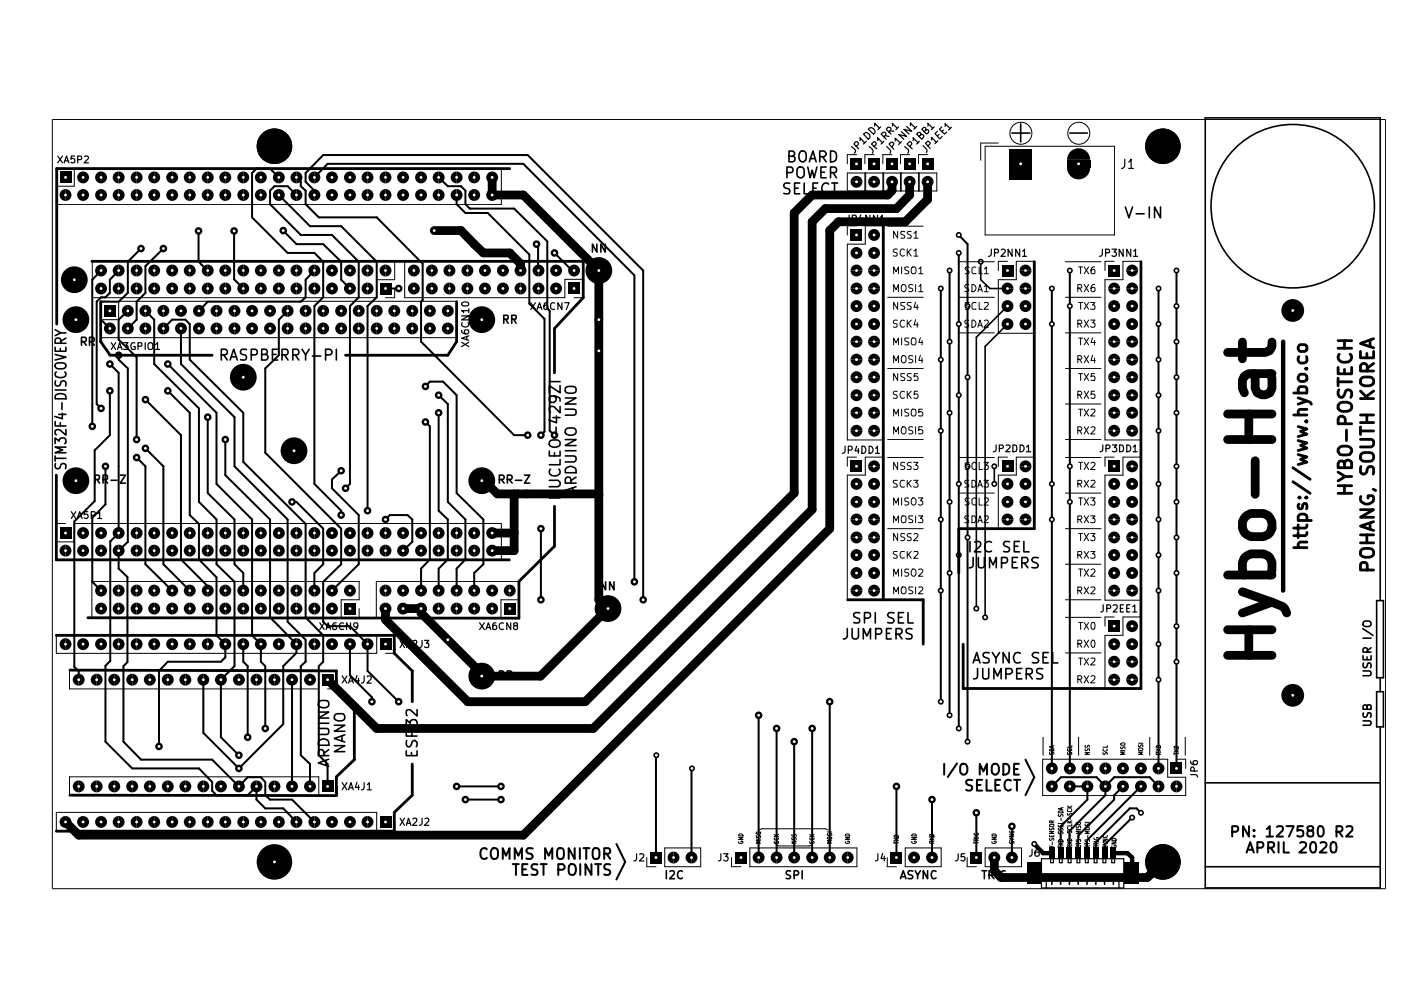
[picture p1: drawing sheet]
<svg xmlns="http://www.w3.org/2000/svg" width="297mm" height="210mm" viewBox="0 0 297 210" stroke-linecap="round" stroke-linejoin="round" font-family="sans-serif">
<path d="M11.1 25.3h282.5v163h-282.5z" fill="none" stroke="#000" stroke-width=".21"/>
<g fill="none" stroke="#000" stroke-width=".42">
<path d="M59.1 37.6l-1.9-1.9h-2.8l-1 1v9.4l7.6 7.5h5.6l1.9 1.9v7.5l-1.9 1.9v37.6l5.7 5.7v.9M62.8 37.6l1 .9v1l1 .9v2.9l2.8 2.8h12.2l9.8 9.8v7.7l-.4 .3v8.5l19.8 19.8h2.8M66.6 37.6l2.8-2.9h41.5l23.6 23.6v65M93 37.6l1.9 1.9h2.8l.9 .9v2.9l1 .9h9.4l7 6.9v14.2l.5 .6v25.4l1 .9M21.4 57.3l-1.8 2v31M23.3 59.3v2.8l-.9 .9h-1l-.9 .9v21.7l.9 .9M25.1 57.3l-1.7 1.9M29.9 52.7l-2.8 2.8v6.6l-2 1.8h-3.6l-.1 .2v3.6l1.9 1.9M34.6 52.7l-3.8 3.7v5.7l-1.8 1.8v3.8l-1.9 1.9M42.1 48.9v6.5l1.9 1.9M49.6 48.9v10.3l2 1.9M60 48.9l2.8 2.8h5.7l3.8 3.8v3.8l1.9 1.8"/>
<path d="M60 41.3h-.9l6.6 6.6h6.6l7.5 7.6v7.5l-1.9 1.9v43.3M62.8 41.3l-1.8-1.8h-2.8l-1 .9v2.9l6.6 6.5h6.6l5.6 5.7v7.5l-1.8 1.9v37.6l-1 1M66.6 57.3l-1.8 2v3.7l-1 .9h-19.8l-1.8 2M66.6 41.3v-.9l-1.8-1.9v-1.8l3.7-3.8h43.3l24.5 24.4v69.8M96.8 41.3v2l1.8 1.8h4.8l8.8 8.8v10.4l3.2 3.3v23.8l-.8 .8M113.7 51.7l.3 .4v5.2M117.5 53.6l3.7 3.7h.4M201.3 57.3v94.3M203.2 49.8l1.9 1.9v105.4M203.2 53.6v100.7M226.7 57.3v105.5M249.3 57.3v105.5"/>
<path d="M23.3 77.1l1.8 1.9v33.9l-1.7 1.8v25.3l-1 1.1v16l5.6 5.7h14.2l2.8 2.9v1.9l.9 .9h6.6l1.9-1.9v2.8l1.8 1.9h3.8l2.8 2.9M25.1 75.3v.9l2 1.9v36.7l-2 1.9v3.8l1.9 1.8v18l-.8 .8v16l3.7 3.9h15.1l5.6 5.6 1.9-1.9h2.8l.9 1v2.8l1 .9h4.7l4.7 4.8M27.1 65.9l-2 1.8v4.3l3.9 3.7v17.4M30.8 65.9l1.9 1.8v9.4l9.5 9.4v19.8l3.7 3.8v9.4l3.8 3.8v17.8l-2.9 2.9v12.2l3.8 3.8M34.6 69.6l1.9-1.9h2.8l.9 1v7.5l11.4 11.3v10.4l13.2 13.1v19.8l3.7 3.8v5.6l-.9 .9v18.9l1.8 1.9v4.7M35.6 77.1l10.3 10.4v15l7.5 7.6v24.5l1.9 1.9v3.7l.9 .9v13.2M38.4 69.6v7.5l11.3 11.3v10.4l11.3 11.3v21.6l3.8 3.9v4.6l-1 .9v18.9l1.9 1.9v4.7M61 65.9l-1.9 1.8v7.6l-2.9 2.8v17.8l16.1 16.1v7.5l-3.8 3.8v8.4l.9 1h4.8l3.7 3.8v5.7l6.6 6.5M81.7 61.1h2.8M199.4 61.1v87.6M222.9 61.1v101.7M245.5 61.1v101.7"/>
<path d="M22.4 98.8v8l-2.8 2.9v13.6l1.8 1.8v.2M23.3 82.8v9.4l-3.2 3.2v10.8l-4.4 4.3v30.8l1 .9v1.8M29 96.9l1.8 1.9v20.7l5.7 5.6v.2M30.8 84.7l7.6 7.5v26.3l5.6 5.7v1.1M30.8 95l3.8 3.8v20.7l5.6 5.6v.2M35.6 82.8l4.6 4.7v21.6l2 1.9v7.5l3.7 3.8v12.3l1.9 1.9v2.8l-1 .9h-11.2l-1.9 2v16M44 88.4v16.1l5.7 5.6v9.4l1.9 1.9v3.9M47.8 93.1v7.6l9.4 9.4v20.7l5.6 5.7v1.8l-2.8 2.8v12.3l-9.4 9.4-7.5-7.5v-11.3M72.3 99.7l-1.9 1.9v1.9l5.6 5.6v10.4l-5.6 5.6v.2M90.2 81.9l.9-1h2.8l2.9 2.8v20.8l5.6 5.6v9.4l-1.9 1.9v3.7M90.2 89.4l.9 .9v28.2l-1.9 2v4.6M93 83.7l1.9 1.9v20.7l3.7 3.8v8.4l-1.8 2v4.6"/>
<path d="M93 87.5v20.7l1.9 1.9v8.4l-1.9 2v4.6M61.9 106.3h.9l5.7 5.7v7.5l-1.9 1.9v3.9M81.7 110.1l.9-1h3.8l1 1v4.7l-2 1.9M114.6 112v15.1M29 125.1v.2M32.7 125.1v.2M51.6 136.5v3.7l.9 .9v15.1M74.2 136.5v6.6l4.6 4.6v1M61.9 144v22.6M160.8 151.6v30.1M164.6 154.3v27.4M168.3 157.1v24.6"/>
<path d="M172.1 154.3v27.4M175.9 148.7v33M96.8 166.6h9.4M98.6 169.4h7.6M139.1 160l-.1 21.7M146.6 162.8v18.9M190 166.6v15.1M197.5 169.4v12.3M206.9 172.2v9.5M214.5 175.1v6.6M222.9 166.6l2-1.9h7.5l1.9 1.9M226.7 166.6h3.8v2.8l-5.7 5.7 .1 5.7"/>
<path d="M234.3 166.6v1.9l-7.6 7.6v4.7M234.3 166.6l1.8-1.9h7.6l1.8 1.9M238 166.6l-1.9 1.9v.9l-7.6 7.6v3.8M239.9 173.2l-5.8 5.8v1.8M241.8 166.6l-11.4 11.5v2.7M241.8 172.2l-.9-.9h-1.5l-7.2 7.2v2.3"/>
</g>
<path d="M104.3 37.6v3.7h6.6l16 16v69.8l2 1.8-14.3 14.4h-12l-13.4-13.4v-1h-3.8M189.1 38.5v1.9l-1 .9h-16l-3.8 3.8v59.4l-44.3 44.2h-24.9l-17.4-17.4v-2.4M192.8 38.5v2.8l-2.8 2.9h-15.1l-2.8 2.8v61l-46.4 46.3h-45.9l-10.4-10.3M196.6 38.5v3.7l-4.7 4.8h-14.2l-1.8 1.9v63.1l-65 65h-94.2l-2.8-2.8M92 48.9h5.7l4.7 4.7h5.6l2.3 2.3v1.4M102.1 101.9h.5l2.8 2.7h21.2l.3 .3M104.3 112.9h4.7M109 104.6v12.1h-4.7M210.7 181.7v2.8l1.5 1.4h27.2l.4 .5M246.5 182.6l-3.3 3.3h-3.5" fill="none" stroke="#000" stroke-width="1.9"/>
<path d="M219.2 178.8l1.9 2h1.8M236.1 180.8h2.8l1 .9v3.7M240.9 185.4l-1 1" fill="none" stroke="#000" stroke-width=".93"/>
<path d="M207.9 55.5v3.8l1.9 1.8h3.7M213.5 64.9l-6.6 6.6v57.4M213.5 68.7l-4.7 4.7v57.4M210.7 98.8v3.7" fill="none" stroke="#000" stroke-width=".34"/>
<g fill="#000">
<path d="M12.6 36.3h2.6v2.6h-2.6zM16.6 36.8l.6-.4 .4-.1v2.6a1.26 1.26 0 0 1-1.1-.7 1.26 1.26 0 0 1 .1-1.4zM17.6 36.3a1.26 1.26 0 0 1 1.3 1.3 1.26 1.26 0 0 1-1.3 1.3zM20.4 36.8l.6-.4 .4-.1v2.6a1.26 1.26 0 0 1-1.1-.7 1.26 1.26 0 0 1 .1-1.4zM21.4 36.3a1.26 1.26 0 0 1 1.3 1.3 1.26 1.26 0 0 1-1.3 1.3zM24.1 36.8l.6-.4 .4-.1v2.6a1.26 1.26 0 0 1-1.1-.7 1.26 1.26 0 0 1 .1-1.4zM25.1 36.3a1.26 1.26 0 0 1 1.3 1.3 1.26 1.26 0 0 1-1.3 1.3zM27.9 36.8l.7-.4 .4-.1v2.6a1.26 1.26 0 0 1-1.2-.7 1.26 1.26 0 0 1 .1-1.4zM29 36.3a1.26 1.26 0 0 1 1.2 1.3 1.26 1.26 0 0 1-1.2 1.3zM31.7 36.8l.6-.4 .4-.1v2.6a1.26 1.26 0 0 1-1.1-.7 1.26 1.26 0 0 1 .1-1.4zM32.7 36.3a1.26 1.26 0 0 1 1.2 1.3 1.26 1.26 0 0 1-1.2 1.3zM35.5 36.8l.6-.4 .4-.1v2.6a1.26 1.26 0 0 1-1.1-.7 1.26 1.26 0 0 1 .1-1.4z"/>
<path d="M36.5 36.3a1.26 1.26 0 0 1 1.3 1.3 1.26 1.26 0 0 1-1.3 1.3zM39.2 36.8l.6-.4 .4-.1v2.6a1.26 1.26 0 0 1-1.1-.7 1.26 1.26 0 0 1 .1-1.4zM40.2 36.3a1.26 1.26 0 0 1 1.3 1.3 1.26 1.26 0 0 1-1.3 1.3zM43 36.8l.6-.4 .4-.1v2.6a1.26 1.26 0 0 1-1.1-.7 1.26 1.26 0 0 1 .1-1.4zM44 36.3a1.26 1.26 0 0 1 1.3 1.3 1.26 1.26 0 0 1-1.3 1.3zM46.7 36.8l.7-.4 .4-.1v2.6a1.26 1.26 0 0 1-1.2-.7 1.26 1.26 0 0 1 .1-1.4zM47.8 36.3a1.26 1.26 0 0 1 1.2 1.3 1.26 1.26 0 0 1-1.2 1.3zM50.5 36.8l.7-.4 .4-.1v2.6a1.26 1.26 0 0 1-1.2-.7 1.26 1.26 0 0 1 .1-1.4zM51.6 36.3a1.26 1.26 0 0 1 1.2 1.3 1.26 1.26 0 0 1-1.2 1.3zM54.3 36.8l.6-.4 .4-.1v2.6a1.26 1.26 0 0 1-1.1-.7 1.26 1.26 0 0 1 .1-1.4zM55.3 36.3a1.26 1.26 0 0 1 1.2 1.3 1.26 1.26 0 0 1-1.2 1.3zM58.1 36.8l.6-.4 .4-.1v2.6a1.26 1.26 0 0 1-1.1-.7 1.26 1.26 0 0 1 .1-1.4z"/>
<path d="M59.1 36.3a1.26 1.26 0 0 1 1.3 1.3 1.26 1.26 0 0 1-1.3 1.3zM61.8 36.8l.6-.4 .4-.1v2.6a1.26 1.26 0 0 1-1.1-.7 1.26 1.26 0 0 1 .1-1.4zM62.8 36.3a1.26 1.26 0 0 1 1.3 1.3 1.26 1.26 0 0 1-1.3 1.3zM65.6 36.8l.6-.4 .4-.1v2.6a1.26 1.26 0 0 1-1.1-.7 1.26 1.26 0 0 1 .1-1.4zM66.6 36.3a1.26 1.26 0 0 1 1.3 1.3 1.26 1.26 0 0 1-1.3 1.3zM69.3 36.8l.7-.4 .4-.1v2.6a1.26 1.26 0 0 1-1.2-.7 1.26 1.26 0 0 1 .1-1.4zM70.4 36.3a1.26 1.26 0 0 1 1.2 1.3 1.26 1.26 0 0 1-1.2 1.3zM73.2 36.8l.6-.4 .4-.1v2.6a1.26 1.26 0 0 1-1.2-.7 1.26 1.26 0 0 1 .2-1.4zM74.2 36.3a1.26 1.26 0 0 1 1.2 1.3 1.26 1.26 0 0 1-1.2 1.3zM76.9 36.8l.6-.4 .4-.1v2.6a1.26 1.26 0 0 1-1.1-.7 1.26 1.26 0 0 1 .1-1.4zM77.9 36.3a1.26 1.26 0 0 1 1.3 1.3 1.26 1.26 0 0 1-1.3 1.3zM80.7 36.8l.6-.4 .4-.1v2.6a1.26 1.26 0 0 1-1.1-.7 1.26 1.26 0 0 1 .1-1.4z"/>
<path d="M81.7 36.3a1.26 1.26 0 0 1 1.3 1.3 1.26 1.26 0 0 1-1.3 1.3zM84.4 36.8l.6-.4 .4-.1v2.6a1.26 1.26 0 0 1-1.1-.7 1.26 1.26 0 0 1 .1-1.4zM85.4 36.3a1.26 1.26 0 0 1 1.3 1.3 1.26 1.26 0 0 1-1.3 1.3zM88.2 36.8l.6-.4 .4-.1v2.6a1.26 1.26 0 0 1-1.1-.7 1.26 1.26 0 0 1 .1-1.4zM89.2 36.3a1.26 1.26 0 0 1 1.3 1.3 1.26 1.26 0 0 1-1.3 1.3zM91.9 36.8l.7-.4 .4-.1v2.6a1.26 1.26 0 0 1-1.2-.7 1.26 1.26 0 0 1 .1-1.4zM93 36.3a1.26 1.26 0 0 1 1.2 1.3 1.26 1.26 0 0 1-1.2 1.3zM95.8 36.8l.6-.4 .4-.1v2.6a1.26 1.26 0 0 1-1.2-.7 1.26 1.26 0 0 1 .2-1.4zM96.8 36.3a1.26 1.26 0 0 1 1.2 1.3 1.26 1.26 0 0 1-1.2 1.3zM99.5 36.8l.6-.4 .4-.1v2.6a1.26 1.26 0 0 1-1.1-.7 1.26 1.26 0 0 1 .1-1.4zM100.5 36.3a1.26 1.26 0 0 1 1.3 1.3 1.26 1.26 0 0 1-1.3 1.3zM103.3 36.8l.6-.4 .4-.1v2.6a1.26 1.26 0 0 1-1.1-.7 1.26 1.26 0 0 1 .1-1.4z"/>
<path d="M104.3 36.3a1.26 1.26 0 0 1 1.3 1.3 1.26 1.26 0 0 1-1.3 1.3zM180.3 33.5h2.5v2.5h-2.5zM180.5 37.8a1.26 1.26 0 0 1 1.4-.5 1.26 1.26 0 0 1 .9 1.2h-2.5zM180.3 38.5h2.5a1.26 1.26 0 0 1-1.3 1.3 1.26 1.26 0 0 1-1.2-1.3zM184 33.5h2.5v2.5h-2.5zM184.2 37.8a1.26 1.26 0 0 1 1.4-.5 1.26 1.26 0 0 1 .9 1.2h-2.5zM184 38.5h2.5a1.26 1.26 0 0 1-1.2 1.3 1.26 1.26 0 0 1-1.3-1.3zM187.8 33.5h2.5v2.5h-2.5zM188 37.8a1.26 1.26 0 0 1 1.5-.5 1.26 1.26 0 0 1 .8 1.2h-2.5zM187.8 38.5h2.5a1.26 1.26 0 0 1-1.2 1.3 1.26 1.26 0 0 1-1.3-1.3zM191.5 33.5h2.6v2.5h-2.6zM191.8 37.8a1.26 1.26 0 0 1 1.4-.5 1.26 1.26 0 0 1 .8 1.2h-2.5z"/>
<path d="M191.5 38.5h2.5a1.26 1.26 0 0 1-1.2 1.3 1.26 1.26 0 0 1-1.3-1.3zM195.3 33.5h2.6v2.5h-2.6zM195.6 37.8a1.26 1.26 0 0 1 1.4-.5 1.26 1.26 0 0 1 .9 1.2h-2.6zM195.3 38.5h2.6a1.26 1.26 0 0 1-1.3 1.3 1.26 1.26 0 0 1-1.3-1.3zM214 31.5h4.8v6.5h-4.8zM226.1 33.9h5v1.7h-5zM227.1 32a2.45 2.45 0 0 1 2.6-.3 2.45 2.45 0 0 1 1.3 2.2h-4.8a2.44 2.44 0 0 1 .9-1.9zM226.2 35.6h4.8a2.45 2.45 0 0 1-2.4 2.4 2.45 2.45 0 0 1-2.4-2.4zM12.9 40.6l.6-.5h.4v2.5a1.26 1.26 0 0 1-1.1-.7 1.26 1.26 0 0 1 .1-1.3zM13.9 40.1a1.26 1.26 0 0 1 1.2 1.2 1.26 1.26 0 0 1-1.2 1.3zM16.6 40.6l.6-.5h.4v2.5a1.26 1.26 0 0 1-1.1-.7 1.26 1.26 0 0 1 .1-1.3zM17.6 40.1a1.26 1.26 0 0 1 1.3 1.2 1.26 1.26 0 0 1-1.3 1.3z"/>
<path d="M20.4 40.6l.6-.5h.4v2.5a1.26 1.26 0 0 1-1.1-.7 1.26 1.26 0 0 1 .1-1.3zM21.4 40.1a1.26 1.26 0 0 1 1.3 1.2 1.26 1.26 0 0 1-1.3 1.3zM21.4 56.1a1.26 1.26 0 0 1 1.3 1.2 1.26 1.26 0 0 1-1.3 1.3zM20.4 56.6l.6-.5h.4v2.5a1.26 1.26 0 0 1-1.1-.7 1.26 1.26 0 0 1 .1-1.3zM24.1 40.6l.6-.5h.4v2.5a1.26 1.26 0 0 1-1.1-.7 1.26 1.26 0 0 1 .1-1.3zM25.1 40.1a1.26 1.26 0 0 1 1.3 1.2 1.26 1.26 0 0 1-1.3 1.3zM25.1 56.1a1.26 1.26 0 0 1 1.3 1.2 1.26 1.26 0 0 1-1.3 1.3zM24.1 56.6l.6-.5h.4v2.5a1.26 1.26 0 0 1-1.1-.7 1.26 1.26 0 0 1 .1-1.3zM27.9 40.6l.7-.5h.4v2.5a1.26 1.26 0 0 1-1.2-.7 1.26 1.26 0 0 1 .1-1.3zM29 40.1a1.26 1.26 0 0 1 1.2 1.2 1.26 1.26 0 0 1-1.2 1.3zM29 56.1a1.26 1.26 0 0 1 1.2 1.2 1.26 1.26 0 0 1-1.2 1.3zM27.9 56.6l.7-.5h.4v2.5a1.26 1.26 0 0 1-1.2-.7 1.26 1.26 0 0 1 .1-1.3z"/>
<path d="M31.7 40.6l.6-.5h.4v2.5a1.26 1.26 0 0 1-1.1-.7 1.26 1.26 0 0 1 .1-1.3zM32.7 40.1a1.26 1.26 0 0 1 1.2 1.2 1.26 1.26 0 0 1-1.2 1.3zM32.7 56.1a1.26 1.26 0 0 1 1.2 1.2 1.26 1.26 0 0 1-1.2 1.3zM31.7 56.6l.6-.5h.4v2.5a1.26 1.26 0 0 1-1.1-.7 1.26 1.26 0 0 1 .1-1.3zM35.5 40.6l.6-.5h.4v2.5a1.26 1.26 0 0 1-1.1-.7 1.26 1.26 0 0 1 .1-1.3zM36.5 40.1a1.26 1.26 0 0 1 1.3 1.2 1.26 1.26 0 0 1-1.3 1.3zM36.5 56.1a1.26 1.26 0 0 1 1.3 1.2 1.26 1.26 0 0 1-1.3 1.3zM35.5 56.6l.6-.5h.4v2.5a1.26 1.26 0 0 1-1.1-.7 1.26 1.26 0 0 1 .1-1.3zM39.2 40.6l.6-.5h.4v2.5a1.26 1.26 0 0 1-1.1-.7 1.26 1.26 0 0 1 .1-1.3zM40.2 40.1a1.26 1.26 0 0 1 1.3 1.2 1.26 1.26 0 0 1-1.3 1.3zM40.2 56.1a1.26 1.26 0 0 1 1.3 1.2 1.26 1.26 0 0 1-1.3 1.3zM39.2 56.6l.6-.5h.4v2.5a1.26 1.26 0 0 1-1.1-.7 1.26 1.26 0 0 1 .1-1.3z"/>
<path d="M43 40.6l.6-.5h.4v2.5a1.26 1.26 0 0 1-1.1-.7 1.26 1.26 0 0 1 .1-1.3zM44 40.1a1.26 1.26 0 0 1 1.3 1.2 1.26 1.26 0 0 1-1.3 1.3zM44 56.1a1.26 1.26 0 0 1 1.3 1.2 1.26 1.26 0 0 1-1.3 1.3zM43 56.6l.6-.5h.4v2.5a1.26 1.26 0 0 1-1.1-.7 1.26 1.26 0 0 1 .1-1.3zM46.7 40.6l.7-.5h.4v2.5a1.26 1.26 0 0 1-1.2-.7 1.26 1.26 0 0 1 .1-1.3zM47.8 40.1a1.26 1.26 0 0 1 1.2 1.2 1.26 1.26 0 0 1-1.2 1.3zM47.8 56.1a1.26 1.26 0 0 1 1.2 1.2 1.26 1.26 0 0 1-1.2 1.3zM46.7 56.6l.7-.5h.4v2.5a1.26 1.26 0 0 1-1.2-.7 1.26 1.26 0 0 1 .1-1.3zM50.5 40.6l.7-.5h.4v2.5a1.26 1.26 0 0 1-1.2-.7 1.26 1.26 0 0 1 .1-1.3zM51.6 40.1a1.26 1.26 0 0 1 1.2 1.2 1.26 1.26 0 0 1-1.2 1.3zM51.6 56.1a1.26 1.26 0 0 1 1.2 1.2 1.26 1.26 0 0 1-1.2 1.3zM50.5 56.6l.7-.5h.4v2.5a1.26 1.26 0 0 1-1.2-.7 1.26 1.26 0 0 1 .1-1.3z"/>
<path d="M54.3 40.6l.6-.5h.4v2.5a1.26 1.26 0 0 1-1.1-.7 1.26 1.26 0 0 1 .1-1.3zM55.3 40.1a1.26 1.26 0 0 1 1.2 1.2 1.26 1.26 0 0 1-1.2 1.3zM55.3 56.1a1.26 1.26 0 0 1 1.2 1.2 1.26 1.26 0 0 1-1.2 1.3zM54.3 56.6l.6-.5h.4v2.5a1.26 1.26 0 0 1-1.1-.7 1.26 1.26 0 0 1 .1-1.3zM58.1 40.6l.6-.5h.4v2.5a1.26 1.26 0 0 1-1.1-.7 1.26 1.26 0 0 1 .1-1.3zM59.1 40.1a1.26 1.26 0 0 1 1.3 1.2 1.26 1.26 0 0 1-1.3 1.3zM59.1 56.1a1.26 1.26 0 0 1 1.3 1.2 1.26 1.26 0 0 1-1.3 1.3zM58.1 56.6l.6-.5h.4v2.5a1.26 1.26 0 0 1-1.1-.7 1.26 1.26 0 0 1 .1-1.3zM61.8 40.6l.6-.5h.4v2.5a1.26 1.26 0 0 1-1.1-.7 1.26 1.26 0 0 1 .1-1.3zM62.8 40.1a1.26 1.26 0 0 1 1.3 1.2 1.26 1.26 0 0 1-1.3 1.3zM62.8 56.1a1.26 1.26 0 0 1 1.3 1.2 1.26 1.26 0 0 1-1.3 1.3zM61.8 56.6l.6-.5h.4v2.5a1.26 1.26 0 0 1-1.1-.7 1.26 1.26 0 0 1 .1-1.3z"/>
<path d="M65.6 40.6l.6-.5h.4v2.5a1.26 1.26 0 0 1-1.1-.7 1.26 1.26 0 0 1 .1-1.3zM66.6 40.1a1.26 1.26 0 0 1 1.3 1.2 1.26 1.26 0 0 1-1.3 1.3zM66.6 56.1a1.26 1.26 0 0 1 1.3 1.2 1.26 1.26 0 0 1-1.3 1.3zM65.6 56.6l.6-.5h.4v2.5a1.26 1.26 0 0 1-1.1-.7 1.26 1.26 0 0 1 .1-1.3zM69.3 40.6l.7-.5h.4v2.5a1.26 1.26 0 0 1-1.2-.7 1.26 1.26 0 0 1 .1-1.3zM70.4 40.1a1.26 1.26 0 0 1 1.2 1.2 1.26 1.26 0 0 1-1.2 1.3zM70.4 56.1a1.26 1.26 0 0 1 1.2 1.2 1.26 1.26 0 0 1-1.2 1.3zM69.3 56.6l.7-.5h.4v2.5a1.26 1.26 0 0 1-1.2-.7 1.26 1.26 0 0 1 .1-1.3zM73.2 40.6l.6-.5h.4v2.5a1.26 1.26 0 0 1-1.2-.7 1.26 1.26 0 0 1 .2-1.3zM74.2 40.1a1.26 1.26 0 0 1 1.2 1.2 1.26 1.26 0 0 1-1.2 1.3zM74.2 56.1a1.26 1.26 0 0 1 1.2 1.2 1.26 1.26 0 0 1-1.2 1.3zM73.2 56.6l.6-.5h.4v2.5a1.26 1.26 0 0 1-1.2-.7 1.26 1.26 0 0 1 .2-1.3z"/>
<path d="M76.9 40.6l.6-.5h.4v2.5a1.26 1.26 0 0 1-1.1-.7 1.26 1.26 0 0 1 .1-1.3zM77.9 40.1a1.26 1.26 0 0 1 1.3 1.2 1.26 1.26 0 0 1-1.3 1.3zM77.9 56.1a1.26 1.26 0 0 1 1.3 1.2 1.26 1.26 0 0 1-1.3 1.3zM76.9 56.6l.6-.5h.4v2.5a1.26 1.26 0 0 1-1.1-.7 1.26 1.26 0 0 1 .1-1.3zM80.7 40.6l.6-.5h.4v2.5a1.26 1.26 0 0 1-1.1-.7 1.26 1.26 0 0 1 .1-1.3zM81.7 40.1a1.26 1.26 0 0 1 1.3 1.2 1.26 1.26 0 0 1-1.3 1.3zM81.7 56.1a1.26 1.26 0 0 1 1.3 1.2 1.26 1.26 0 0 1-1.3 1.3zM80.7 56.6l.6-.5h.4v2.5a1.26 1.26 0 0 1-1.1-.7 1.26 1.26 0 0 1 .1-1.3zM84.4 40.6l.6-.5h.4v2.5a1.26 1.26 0 0 1-1.1-.7 1.26 1.26 0 0 1 .1-1.3zM85.4 40.1a1.26 1.26 0 0 1 1.3 1.2 1.26 1.26 0 0 1-1.3 1.3zM87.7 56.1a1.26 1.26 0 0 1 1.3 1.2 1.26 1.26 0 0 1-1.3 1.3zM86.7 56.6l.6-.5h.4v2.5a1.26 1.26 0 0 1-1.1-.7 1.26 1.26 0 0 1 .1-1.3z"/>
<path d="M88.2 40.6l.6-.5h.4v2.5a1.26 1.26 0 0 1-1.1-.7 1.26 1.26 0 0 1 .1-1.3zM89.2 40.1a1.26 1.26 0 0 1 1.3 1.2 1.26 1.26 0 0 1-1.3 1.3zM91.5 56.1a1.26 1.26 0 0 1 1.3 1.2 1.26 1.26 0 0 1-1.3 1.3zM90.5 56.6l.6-.5h.4v2.5a1.26 1.26 0 0 1-1.1-.7 1.26 1.26 0 0 1 .1-1.3zM91.9 40.6l.7-.5h.4v2.5a1.26 1.26 0 0 1-1.2-.7 1.26 1.26 0 0 1 .1-1.3zM93 40.1a1.26 1.26 0 0 1 1.2 1.2 1.26 1.26 0 0 1-1.2 1.3zM95.2 56.1a1.26 1.26 0 0 1 1.3 1.2 1.26 1.26 0 0 1-1.3 1.3zM94.2 56.6l.7-.5h.3v2.5a1.26 1.26 0 0 1-1.1-.7 1.26 1.26 0 0 1 .1-1.3zM95.8 40.6l.6-.5h.4v2.5a1.26 1.26 0 0 1-1.2-.7 1.26 1.26 0 0 1 .2-1.3zM96.8 40.1a1.26 1.26 0 0 1 1.2 1.2 1.26 1.26 0 0 1-1.2 1.3zM99.1 56.1a1.26 1.26 0 0 1 1.2 1.2 1.26 1.26 0 0 1-1.2 1.3zM98 56.6l.7-.5h.4v2.5a1.26 1.26 0 0 1-1.2-.7 1.26 1.26 0 0 1 .1-1.3z"/>
<path d="M99.5 40.6l.6-.5h.4v2.5a1.26 1.26 0 0 1-1.1-.7 1.26 1.26 0 0 1 .1-1.3zM100.5 40.1a1.26 1.26 0 0 1 1.3 1.2 1.26 1.26 0 0 1-1.3 1.3zM102.8 56.1a1.26 1.26 0 0 1 1.2 1.2 1.26 1.26 0 0 1-1.2 1.3zM101.8 56.6l.6-.5h.4v2.5a1.26 1.26 0 0 1-1.1-.7 1.26 1.26 0 0 1 .1-1.3zM103.3 40.6l.6-.5h.4v2.5a1.26 1.26 0 0 1-1.1-.7 1.26 1.26 0 0 1 .1-1.3zM104.3 40.1a1.26 1.26 0 0 1 1.3 1.2 1.26 1.26 0 0 1-1.3 1.3zM106.6 56.1a1.26 1.26 0 0 1 1.3 1.2 1.26 1.26 0 0 1-1.3 1.3zM105.6 56.6l.6-.5h.4v2.5a1.26 1.26 0 0 1-1.1-.7 1.26 1.26 0 0 1 .1-1.3zM110.3 56.1a1.26 1.26 0 0 1 1.3 1.2 1.26 1.26 0 0 1-1.3 1.3zM109.3 56.6l.6-.5h.4v2.5a1.26 1.26 0 0 1-1.1-.7 1.26 1.26 0 0 1 .1-1.3zM114.1 56.1a1.26 1.26 0 0 1 1.3 1.2 1.26 1.26 0 0 1-1.3 1.3zM113.1 56.6l.6-.5h.4v2.5a1.26 1.26 0 0 1-1.1-.7 1.26 1.26 0 0 1 .1-1.3z"/>
<path d="M117.9 56.1a1.26 1.26 0 0 1 1.2 1.2 1.26 1.26 0 0 1-1.2 1.3zM116.8 56.6l.7-.5h.4v2.5a1.26 1.26 0 0 1-1.2-.7 1.26 1.26 0 0 1 .1-1.3zM121.7 56.1a1.26 1.26 0 0 1 1.2 1.2 1.26 1.26 0 0 1-1.2 1.3zM120.6 56.6l.7-.5h.4v2.5a1.26 1.26 0 0 1-1.2-.7 1.26 1.26 0 0 1 .1-1.3zM180.3 48.6h2.5v2.5h-2.5zM180.5 56.6a1.26 1.26 0 0 1 1.4-.5 1.26 1.26 0 0 1 .9 1.2h-2.5zM180.3 57.3h2.5a1.26 1.26 0 0 1-1.3 1.3 1.26 1.26 0 0 1-1.2-1.3zM180.5 52.8a1.26 1.26 0 0 1 1.4-.4 1.26 1.26 0 0 1 .9 1.2h-2.5zM180.3 53.6h2.5a1.26 1.26 0 0 1-1.3 1.3 1.26 1.26 0 0 1-1.2-1.3zM184.2 56.6a1.26 1.26 0 0 1 1.4-.5 1.26 1.26 0 0 1 .9 1.2h-2.5zM184 57.3h2.5a1.26 1.26 0 0 1-1.2 1.3 1.26 1.26 0 0 1-1.3-1.3zM184.2 52.8a1.26 1.26 0 0 1 1.4-.4 1.26 1.26 0 0 1 .9 1.2h-2.5z"/>
<path d="M184 53.6h2.5a1.26 1.26 0 0 1-1.2 1.3 1.26 1.26 0 0 1-1.3-1.3zM184.2 49a1.26 1.26 0 0 1 1.4-.4 1.26 1.26 0 0 1 .9 1.2h-2.5zM184 49.8h2.5a1.26 1.26 0 0 1-1.2 1.2 1.26 1.26 0 0 1-1.3-1.2zM212.3 56.1h2.5v2.5h-2.5zM216.3 56.6a1.26 1.26 0 0 1 1.4-.5 1.26 1.26 0 0 1 .9 1.2h-2.5zM216.1 57.3h2.5a1.26 1.26 0 0 1-1.3 1.3 1.26 1.26 0 0 1-1.2-1.3zM234.9 56.1h2.5v2.5h-2.5zM238.9 56.6a1.26 1.26 0 0 1 1.4-.5 1.26 1.26 0 0 1 .9 1.2h-2.5zM238.7 57.3h2.5a1.26 1.26 0 0 1-1.3 1.3 1.26 1.26 0 0 1-1.2-1.3zM21.4 59.9a1.26 1.26 0 0 1 1.3 1.2 1.26 1.26 0 0 1-1.3 1.3zM20.4 60.4l.6-.5h.4v2.5a1.26 1.26 0 0 1-1.1-.7 1.26 1.26 0 0 1 .1-1.3zM22 64.6h2.6v2.5h-2.6z"/>
<path d="M22.3 68.9l.6-.5 .4-.1v2.6a1.26 1.26 0 0 1-1.1-.7 1.26 1.26 0 0 1 .1-1.3zM23.3 68.3a1.26 1.26 0 0 1 1.2 1.3 1.26 1.26 0 0 1-1.2 1.3zM25.1 59.9a1.26 1.26 0 0 1 1.3 1.2 1.26 1.26 0 0 1-1.3 1.3zM24.1 60.4l.6-.5h.4v2.5a1.26 1.26 0 0 1-1.1-.7 1.26 1.26 0 0 1 .1-1.3zM26.1 68.9l.6-.5 .4-.1v2.6a1.26 1.26 0 0 1-1.1-.7 1.26 1.26 0 0 1 .1-1.3zM27.1 68.3a1.26 1.26 0 0 1 1.3 1.3 1.26 1.26 0 0 1-1.3 1.3zM26.1 65.1l.6-.4 .4-.1v2.5a1.26 1.26 0 0 1-1.1-.7 1.26 1.26 0 0 1 .1-1.3zM27.1 64.6a1.26 1.26 0 0 1 1.3 1.3 1.26 1.26 0 0 1-1.3 1.2zM29 59.9a1.26 1.26 0 0 1 1.2 1.2 1.26 1.26 0 0 1-1.2 1.3zM27.9 60.4l.7-.5h.4v2.5a1.26 1.26 0 0 1-1.2-.7 1.26 1.26 0 0 1 .1-1.3zM29.8 68.9l.6-.5 .4-.1v2.6a1.26 1.26 0 0 1-1.1-.7 1.26 1.26 0 0 1 .1-1.3zM30.8 68.3a1.26 1.26 0 0 1 1.3 1.3 1.26 1.26 0 0 1-1.3 1.3z"/>
<path d="M29.8 65.1l.6-.4 .4-.1v2.5a1.26 1.26 0 0 1-1.1-.7 1.26 1.26 0 0 1 .1-1.3zM30.8 64.6a1.26 1.26 0 0 1 1.3 1.3 1.26 1.26 0 0 1-1.3 1.2zM32.7 59.9a1.26 1.26 0 0 1 1.2 1.2 1.26 1.26 0 0 1-1.2 1.3zM31.7 60.4l.6-.5h.4v2.5a1.26 1.26 0 0 1-1.1-.7 1.26 1.26 0 0 1 .1-1.3zM33.6 68.9l.6-.5 .4-.1v2.6a1.26 1.26 0 0 1-1.1-.7 1.26 1.26 0 0 1 .1-1.3zM34.6 68.3a1.26 1.26 0 0 1 1.3 1.3 1.26 1.26 0 0 1-1.3 1.3zM33.6 65.1l.6-.4 .4-.1v2.5a1.26 1.26 0 0 1-1.1-.7 1.26 1.26 0 0 1 .1-1.3zM34.6 64.6a1.26 1.26 0 0 1 1.3 1.3 1.26 1.26 0 0 1-1.3 1.2zM36.5 59.9a1.26 1.26 0 0 1 1.3 1.2 1.26 1.26 0 0 1-1.3 1.3zM35.5 60.4l.6-.5h.4v2.5a1.26 1.26 0 0 1-1.1-.7 1.26 1.26 0 0 1 .1-1.3zM37.3 68.9l.7-.5 .4-.1v2.6a1.26 1.26 0 0 1-1.2-.7 1.26 1.26 0 0 1 .1-1.3zM38.4 68.3a1.26 1.26 0 0 1 1.2 1.3 1.26 1.26 0 0 1-1.2 1.3z"/>
<path d="M37.3 65.1l.7-.4 .4-.1v2.5a1.26 1.26 0 0 1-1.2-.7 1.26 1.26 0 0 1 .1-1.3zM38.4 64.6a1.26 1.26 0 0 1 1.2 1.3 1.26 1.26 0 0 1-1.2 1.2zM40.2 59.9a1.26 1.26 0 0 1 1.3 1.2 1.26 1.26 0 0 1-1.3 1.3zM39.2 60.4l.6-.5h.4v2.5a1.26 1.26 0 0 1-1.1-.7 1.26 1.26 0 0 1 .1-1.3zM41.1 68.9l.7-.5 .4-.1v2.6a1.26 1.26 0 0 1-1.2-.7 1.26 1.26 0 0 1 .1-1.3zM42.2 68.3a1.26 1.26 0 0 1 1.2 1.3 1.26 1.26 0 0 1-1.2 1.3zM41.1 65.1l.7-.4 .4-.1v2.5a1.26 1.26 0 0 1-1.2-.7 1.26 1.26 0 0 1 .1-1.3zM42.2 64.6a1.26 1.26 0 0 1 1.2 1.3 1.26 1.26 0 0 1-1.2 1.2zM44 59.9a1.26 1.26 0 0 1 1.3 1.2 1.26 1.26 0 0 1-1.3 1.3zM43 60.4l.6-.5h.4v2.5a1.26 1.26 0 0 1-1.1-.7 1.26 1.26 0 0 1 .1-1.3zM44.9 68.9l.6-.5 .4-.1v2.6a1.26 1.26 0 0 1-1.1-.7 1.26 1.26 0 0 1 .1-1.3zM45.9 68.3a1.26 1.26 0 0 1 1.3 1.3 1.26 1.26 0 0 1-1.3 1.3z"/>
<path d="M44.9 65.1l.6-.4 .4-.1v2.5a1.26 1.26 0 0 1-1.1-.7 1.26 1.26 0 0 1 .1-1.3zM45.9 64.6a1.26 1.26 0 0 1 1.3 1.3 1.26 1.26 0 0 1-1.3 1.2zM47.8 59.9a1.26 1.26 0 0 1 1.2 1.2 1.26 1.26 0 0 1-1.2 1.3zM46.7 60.4l.7-.5h.4v2.5a1.26 1.26 0 0 1-1.2-.7 1.26 1.26 0 0 1 .1-1.3zM48.7 68.9l.6-.5 .4-.1v2.6a1.26 1.26 0 0 1-1.1-.7 1.26 1.26 0 0 1 .1-1.3zM49.7 68.3a1.26 1.26 0 0 1 1.3 1.3 1.26 1.26 0 0 1-1.3 1.3zM48.7 65.1l.6-.4 .4-.1v2.5a1.26 1.26 0 0 1-1.1-.7 1.26 1.26 0 0 1 .1-1.3zM49.7 64.6a1.26 1.26 0 0 1 1.3 1.3 1.26 1.26 0 0 1-1.3 1.2zM51.6 59.9a1.26 1.26 0 0 1 1.2 1.2 1.26 1.26 0 0 1-1.2 1.3zM50.5 60.4l.7-.5h.4v2.5a1.26 1.26 0 0 1-1.2-.7 1.26 1.26 0 0 1 .1-1.3zM52.4 68.9l.6-.5 .4-.1v2.6a1.26 1.26 0 0 1-1.1-.7 1.26 1.26 0 0 1 .1-1.3zM53.4 68.3a1.26 1.26 0 0 1 1.3 1.3 1.26 1.26 0 0 1-1.3 1.3z"/>
<path d="M52.4 65.1l.6-.4 .4-.1v2.5a1.26 1.26 0 0 1-1.1-.7 1.26 1.26 0 0 1 .1-1.3zM53.4 64.6a1.26 1.26 0 0 1 1.3 1.3 1.26 1.26 0 0 1-1.3 1.2zM55.3 59.9a1.26 1.26 0 0 1 1.2 1.2 1.26 1.26 0 0 1-1.2 1.3zM54.3 60.4l.6-.5h.4v2.5a1.26 1.26 0 0 1-1.1-.7 1.26 1.26 0 0 1 .1-1.3zM56.2 68.9l.6-.5 .4-.1v2.6a1.26 1.26 0 0 1-1.1-.7 1.26 1.26 0 0 1 .1-1.3zM57.2 68.3a1.26 1.26 0 0 1 1.3 1.3 1.26 1.26 0 0 1-1.3 1.3zM56.2 65.1l.6-.4 .4-.1v2.5a1.26 1.26 0 0 1-1.1-.7 1.26 1.26 0 0 1 .1-1.3zM57.2 64.6a1.26 1.26 0 0 1 1.3 1.3 1.26 1.26 0 0 1-1.3 1.2zM59.1 59.9a1.26 1.26 0 0 1 1.3 1.2 1.26 1.26 0 0 1-1.3 1.3zM58.1 60.4l.6-.5h.4v2.5a1.26 1.26 0 0 1-1.1-.7 1.26 1.26 0 0 1 .1-1.3zM59.9 68.9l.7-.5 .4-.1v2.6a1.26 1.26 0 0 1-1.2-.7 1.26 1.26 0 0 1 .1-1.3zM61 68.3a1.26 1.26 0 0 1 1.2 1.3 1.26 1.26 0 0 1-1.2 1.3z"/>
<path d="M59.9 65.1l.7-.4 .4-.1v2.5a1.26 1.26 0 0 1-1.2-.7 1.26 1.26 0 0 1 .1-1.3zM61 64.6a1.26 1.26 0 0 1 1.2 1.3 1.26 1.26 0 0 1-1.2 1.2zM62.8 59.9a1.26 1.26 0 0 1 1.3 1.2 1.26 1.26 0 0 1-1.3 1.3zM61.8 60.4l.6-.5h.4v2.5a1.26 1.26 0 0 1-1.1-.7 1.26 1.26 0 0 1 .1-1.3zM63.8 68.9l.6-.5 .4-.1v2.6a1.26 1.26 0 0 1-1.2-.7 1.26 1.26 0 0 1 .2-1.3zM64.8 68.3a1.26 1.26 0 0 1 1.2 1.3 1.26 1.26 0 0 1-1.2 1.3zM63.8 65.1l.6-.4 .4-.1v2.5a1.26 1.26 0 0 1-1.2-.7 1.26 1.26 0 0 1 .2-1.3zM64.8 64.6a1.26 1.26 0 0 1 1.2 1.3 1.26 1.26 0 0 1-1.2 1.2zM66.6 59.9a1.26 1.26 0 0 1 1.3 1.2 1.26 1.26 0 0 1-1.3 1.3zM65.6 60.4l.6-.5h.4v2.5a1.26 1.26 0 0 1-1.1-.7 1.26 1.26 0 0 1 .1-1.3zM67.5 68.9l.6-.5 .4-.1v2.6a1.26 1.26 0 0 1-1.1-.7 1.26 1.26 0 0 1 .1-1.3zM68.5 68.3a1.26 1.26 0 0 1 1.3 1.3 1.26 1.26 0 0 1-1.3 1.3z"/>
<path d="M67.5 65.1l.6-.4 .4-.1v2.5a1.26 1.26 0 0 1-1.1-.7 1.26 1.26 0 0 1 .1-1.3zM68.5 64.6a1.26 1.26 0 0 1 1.3 1.3 1.26 1.26 0 0 1-1.3 1.2zM70.4 59.9a1.26 1.26 0 0 1 1.2 1.2 1.26 1.26 0 0 1-1.2 1.3zM69.3 60.4l.7-.5h.4v2.5a1.26 1.26 0 0 1-1.2-.7 1.26 1.26 0 0 1 .1-1.3zM71.3 68.9l.6-.5 .4-.1v2.6a1.26 1.26 0 0 1-1.1-.7 1.26 1.26 0 0 1 .1-1.3zM72.3 68.3a1.26 1.26 0 0 1 1.3 1.3 1.26 1.26 0 0 1-1.3 1.3zM71.3 65.1l.6-.4 .4-.1v2.5a1.26 1.26 0 0 1-1.1-.7 1.26 1.26 0 0 1 .1-1.3zM72.3 64.6a1.26 1.26 0 0 1 1.3 1.3 1.26 1.26 0 0 1-1.3 1.2zM74.2 59.9a1.26 1.26 0 0 1 1.2 1.2 1.26 1.26 0 0 1-1.2 1.3zM73.2 60.4l.6-.5h.4v2.5a1.26 1.26 0 0 1-1.2-.7 1.26 1.26 0 0 1 .2-1.3zM75 68.9l.6-.5 .4-.1v2.6a1.26 1.26 0 0 1-1.1-.7 1.26 1.26 0 0 1 .1-1.3zM76 68.3a1.26 1.26 0 0 1 1.3 1.3 1.26 1.26 0 0 1-1.3 1.3z"/>
<path d="M75 65.1l.6-.4 .4-.1v2.5a1.26 1.26 0 0 1-1.1-.7 1.26 1.26 0 0 1 .1-1.3zM76 64.6a1.26 1.26 0 0 1 1.3 1.3 1.26 1.26 0 0 1-1.3 1.2zM77.9 59.9a1.26 1.26 0 0 1 1.3 1.2 1.26 1.26 0 0 1-1.3 1.3zM76.9 60.4l.6-.5h.4v2.5a1.26 1.26 0 0 1-1.1-.7 1.26 1.26 0 0 1 .1-1.3zM78.8 68.9l.6-.5 .4-.1v2.6a1.26 1.26 0 0 1-1.1-.7 1.26 1.26 0 0 1 .1-1.3zM79.8 68.3a1.26 1.26 0 0 1 1.3 1.3 1.26 1.26 0 0 1-1.3 1.3zM78.8 65.1l.6-.4 .4-.1v2.5a1.26 1.26 0 0 1-1.1-.7 1.26 1.26 0 0 1 .1-1.3zM79.8 64.6a1.26 1.26 0 0 1 1.3 1.3 1.26 1.26 0 0 1-1.3 1.2zM80.4 59.9h2.6v2.5h-2.6zM82.5 68.9l.7-.5 .4-.1v2.6a1.26 1.26 0 0 1-1.2-.7 1.26 1.26 0 0 1 .1-1.3zM83.6 68.3a1.26 1.26 0 0 1 1.2 1.3 1.26 1.26 0 0 1-1.2 1.3zM82.5 65.1l.7-.4 .4-.1v2.5a1.26 1.26 0 0 1-1.2-.7 1.26 1.26 0 0 1 .1-1.3z"/>
<path d="M83.6 64.6a1.26 1.26 0 0 1 1.2 1.3 1.26 1.26 0 0 1-1.2 1.2zM86.4 68.9l.6-.5 .4-.1v2.6a1.26 1.26 0 0 1-1.1-.7 1.26 1.26 0 0 1 .1-1.3zM87.4 68.3a1.26 1.26 0 0 1 1.2 1.3 1.26 1.26 0 0 1-1.2 1.3zM86.4 65.1l.6-.4 .4-.1v2.5a1.26 1.26 0 0 1-1.1-.7 1.26 1.26 0 0 1 .1-1.3zM87.4 64.6a1.26 1.26 0 0 1 1.2 1.3 1.26 1.26 0 0 1-1.2 1.2zM87.7 59.9a1.26 1.26 0 0 1 1.3 1.2 1.26 1.26 0 0 1-1.3 1.3zM86.7 60.4l.6-.5h.4v2.5a1.26 1.26 0 0 1-1.1-.7 1.26 1.26 0 0 1 .1-1.3zM90.1 65.1l.6-.4 .4-.1v2.5a1.26 1.26 0 0 1-1.1-.7 1.26 1.26 0 0 1 .1-1.3zM91.1 64.6a1.26 1.26 0 0 1 1.3 1.3 1.26 1.26 0 0 1-1.3 1.2zM90.1 68.9l.6-.5 .4-.1v2.6a1.26 1.26 0 0 1-1.1-.7 1.26 1.26 0 0 1 .1-1.3zM91.1 68.3a1.26 1.26 0 0 1 1.3 1.3 1.26 1.26 0 0 1-1.3 1.3zM91.5 59.9a1.26 1.26 0 0 1 1.3 1.2 1.26 1.26 0 0 1-1.3 1.3z"/>
<path d="M90.5 60.4l.6-.5h.4v2.5a1.26 1.26 0 0 1-1.1-.7 1.26 1.26 0 0 1 .1-1.3zM93.9 68.9l.6-.5 .4-.1v2.6a1.26 1.26 0 0 1-1.1-.7 1.26 1.26 0 0 1 .1-1.3zM94.9 68.3a1.26 1.26 0 0 1 1.3 1.3 1.26 1.26 0 0 1-1.3 1.3zM93.9 65.1l.6-.4 .4-.1v2.5a1.26 1.26 0 0 1-1.1-.7 1.26 1.26 0 0 1 .1-1.3zM94.9 64.6a1.26 1.26 0 0 1 1.3 1.3 1.26 1.26 0 0 1-1.3 1.2zM95.2 59.9a1.26 1.26 0 0 1 1.3 1.2 1.26 1.26 0 0 1-1.3 1.3zM94.2 60.4l.7-.5h.3v2.5a1.26 1.26 0 0 1-1.1-.7 1.26 1.26 0 0 1 .1-1.3zM99.1 59.9a1.26 1.26 0 0 1 1.2 1.2 1.26 1.26 0 0 1-1.2 1.3zM98 60.4l.7-.5h.4v2.5a1.26 1.26 0 0 1-1.2-.7 1.26 1.26 0 0 1 .1-1.3zM102.8 59.9a1.26 1.26 0 0 1 1.2 1.2 1.26 1.26 0 0 1-1.2 1.3zM101.8 60.4l.6-.5h.4v2.5a1.26 1.26 0 0 1-1.1-.7 1.26 1.26 0 0 1 .1-1.3zM106.6 59.9a1.26 1.26 0 0 1 1.3 1.2 1.26 1.26 0 0 1-1.3 1.3z"/>
<path d="M105.6 60.4l.6-.5h.4v2.5a1.26 1.26 0 0 1-1.1-.7 1.26 1.26 0 0 1 .1-1.3zM110.3 59.9a1.26 1.26 0 0 1 1.3 1.2 1.26 1.26 0 0 1-1.3 1.3zM109.3 60.4l.6-.5h.4v2.5a1.26 1.26 0 0 1-1.1-.7 1.26 1.26 0 0 1 .1-1.3zM114.1 59.9a1.26 1.26 0 0 1 1.3 1.2 1.26 1.26 0 0 1-1.3 1.3zM113.1 60.4l.6-.5h.4v2.5a1.26 1.26 0 0 1-1.1-.7 1.26 1.26 0 0 1 .1-1.3zM117.9 59.9a1.26 1.26 0 0 1 1.2 1.2 1.26 1.26 0 0 1-1.2 1.3zM116.8 60.4l.7-.5h.4v2.5a1.26 1.26 0 0 1-1.2-.7 1.26 1.26 0 0 1 .1-1.3zM120.4 59.9h2.5v2.4h-2.5zM180.5 79.2a1.26 1.26 0 0 1 1.4-.5 1.26 1.26 0 0 1 .9 1.2h-2.5zM180.3 79.9h2.5a1.26 1.26 0 0 1-1.3 1.3 1.26 1.26 0 0 1-1.2-1.3zM180.5 75.5a1.26 1.26 0 0 1 1.4-.5 1.26 1.26 0 0 1 .9 1.2h-2.5zM180.3 76.2h2.5a1.26 1.26 0 0 1-1.3 1.3 1.26 1.26 0 0 1-1.2-1.3z"/>
<path d="M180.5 71.6a1.26 1.26 0 0 1 1.4-.4 1.26 1.26 0 0 1 .9 1.2h-2.5zM180.3 72.4h2.5a1.26 1.26 0 0 1-1.3 1.3 1.26 1.26 0 0 1-1.2-1.3zM180.5 67.9a1.26 1.26 0 0 1 1.4-.4 1.26 1.26 0 0 1 .9 1.2h-2.5zM180.3 68.7h2.5a1.26 1.26 0 0 1-1.3 1.2 1.26 1.26 0 0 1-1.2-1.2zM180.5 64.1a1.26 1.26 0 0 1 1.4-.4 1.26 1.26 0 0 1 .9 1.2h-2.5zM180.3 64.9h2.5a1.26 1.26 0 0 1-1.3 1.2 1.26 1.26 0 0 1-1.2-1.2zM180.5 60.4a1.26 1.26 0 0 1 1.4-.5 1.26 1.26 0 0 1 .9 1.2h-2.5zM180.3 61.1h2.5a1.26 1.26 0 0 1-1.3 1.3 1.26 1.26 0 0 1-1.2-1.3zM184.2 64.1a1.26 1.26 0 0 1 1.4-.4 1.26 1.26 0 0 1 .9 1.2h-2.5zM184 64.9h2.5a1.26 1.26 0 0 1-1.2 1.2 1.26 1.26 0 0 1-1.3-1.2zM184.2 60.4a1.26 1.26 0 0 1 1.4-.5 1.26 1.26 0 0 1 .9 1.2h-2.5zM184 61.1h2.5a1.26 1.26 0 0 1-1.2 1.3 1.26 1.26 0 0 1-1.3-1.3z"/>
<path d="M184.2 79.2a1.26 1.26 0 0 1 1.4-.5 1.26 1.26 0 0 1 .9 1.2h-2.5zM184 79.9h2.5a1.26 1.26 0 0 1-1.2 1.3 1.26 1.26 0 0 1-1.3-1.3zM184.2 75.5a1.26 1.26 0 0 1 1.4-.5 1.26 1.26 0 0 1 .9 1.2h-2.5zM184 76.2h2.5a1.26 1.26 0 0 1-1.2 1.3 1.26 1.26 0 0 1-1.3-1.3zM184.2 71.6a1.26 1.26 0 0 1 1.4-.4 1.26 1.26 0 0 1 .9 1.2h-2.5zM184 72.4h2.5a1.26 1.26 0 0 1-1.2 1.3 1.26 1.26 0 0 1-1.3-1.3zM184.2 67.9a1.26 1.26 0 0 1 1.4-.4 1.26 1.26 0 0 1 .9 1.2h-2.5zM184 68.7h2.5a1.26 1.26 0 0 1-1.2 1.2 1.26 1.26 0 0 1-1.3-1.2zM212.5 64.1a1.26 1.26 0 0 1 1.4-.4 1.26 1.26 0 0 1 .9 1.2h-2.5zM212.3 64.9h2.5a1.26 1.26 0 0 1-1.3 1.2 1.26 1.26 0 0 1-1.2-1.2zM212.5 60.4a1.26 1.26 0 0 1 1.4-.5 1.26 1.26 0 0 1 .9 1.2h-2.5zM212.3 61.1h2.5a1.26 1.26 0 0 1-1.3 1.3 1.26 1.26 0 0 1-1.2-1.3z"/>
<path d="M212.5 67.9a1.26 1.26 0 0 1 1.4-.4 1.26 1.26 0 0 1 .9 1.2h-2.5zM212.3 68.7h2.5a1.26 1.26 0 0 1-1.3 1.2 1.26 1.26 0 0 1-1.2-1.2zM216.3 60.4a1.26 1.26 0 0 1 1.4-.5 1.26 1.26 0 0 1 .9 1.2h-2.5zM216.1 61.1h2.5a1.26 1.26 0 0 1-1.3 1.3 1.26 1.26 0 0 1-1.2-1.3zM216.3 67.9a1.26 1.26 0 0 1 1.4-.4 1.26 1.26 0 0 1 .9 1.2h-2.5zM216.1 68.7h2.5a1.26 1.26 0 0 1-1.3 1.2 1.26 1.26 0 0 1-1.2-1.2zM216.3 64.1a1.26 1.26 0 0 1 1.4-.4 1.26 1.26 0 0 1 .9 1.2h-2.5zM216.1 64.9h2.5a1.26 1.26 0 0 1-1.3 1.2 1.26 1.26 0 0 1-1.2-1.2zM235.1 64.1a1.26 1.26 0 0 1 1.4-.4 1.26 1.26 0 0 1 .9 1.2h-2.5zM234.9 64.9h2.5a1.26 1.26 0 0 1-1.3 1.2 1.26 1.26 0 0 1-1.2-1.2zM235.1 79.2a1.26 1.26 0 0 1 1.4-.5 1.26 1.26 0 0 1 .9 1.2h-2.5zM234.9 79.9h2.5a1.26 1.26 0 0 1-1.3 1.3 1.26 1.26 0 0 1-1.2-1.3z"/>
<path d="M235.1 75.5a1.26 1.26 0 0 1 1.4-.5 1.26 1.26 0 0 1 .9 1.2h-2.5zM234.9 76.2h2.5a1.26 1.26 0 0 1-1.3 1.3 1.26 1.26 0 0 1-1.2-1.3zM235.1 71.6a1.26 1.26 0 0 1 1.4-.4 1.26 1.26 0 0 1 .9 1.2h-2.5zM234.9 72.4h2.5a1.26 1.26 0 0 1-1.3 1.3 1.26 1.26 0 0 1-1.2-1.3zM235.1 67.9a1.26 1.26 0 0 1 1.4-.4 1.26 1.26 0 0 1 .9 1.2h-2.5zM234.9 68.7h2.5a1.26 1.26 0 0 1-1.3 1.2 1.26 1.26 0 0 1-1.2-1.2zM235.1 60.4a1.26 1.26 0 0 1 1.4-.5 1.26 1.26 0 0 1 .9 1.2h-2.5zM234.9 61.1h2.5a1.26 1.26 0 0 1-1.3 1.3 1.26 1.26 0 0 1-1.2-1.3zM238.9 64.1a1.26 1.26 0 0 1 1.4-.4 1.26 1.26 0 0 1 .9 1.2h-2.5zM238.7 64.9h2.5a1.26 1.26 0 0 1-1.3 1.2 1.26 1.26 0 0 1-1.2-1.2zM238.9 60.4a1.26 1.26 0 0 1 1.4-.5 1.26 1.26 0 0 1 .9 1.2h-2.5zM238.7 61.1h2.5a1.26 1.26 0 0 1-1.3 1.3 1.26 1.26 0 0 1-1.2-1.3z"/>
<path d="M238.9 79.2a1.26 1.26 0 0 1 1.4-.5 1.26 1.26 0 0 1 .9 1.2h-2.5zM238.7 79.9h2.5a1.26 1.26 0 0 1-1.3 1.3 1.26 1.26 0 0 1-1.2-1.3zM238.9 75.5a1.26 1.26 0 0 1 1.4-.5 1.26 1.26 0 0 1 .9 1.2h-2.5zM238.7 76.2h2.5a1.26 1.26 0 0 1-1.3 1.3 1.26 1.26 0 0 1-1.2-1.3zM238.9 71.6a1.26 1.26 0 0 1 1.4-.4 1.26 1.26 0 0 1 .9 1.2h-2.5zM238.7 72.4h2.5a1.26 1.26 0 0 1-1.3 1.3 1.26 1.26 0 0 1-1.2-1.3zM238.9 67.9a1.26 1.26 0 0 1 1.4-.4 1.26 1.26 0 0 1 .9 1.2h-2.5zM238.7 68.7h2.5a1.26 1.26 0 0 1-1.3 1.2 1.26 1.26 0 0 1-1.2-1.2zM180.5 83a1.26 1.26 0 0 1 1.4-.5 1.26 1.26 0 0 1 .9 1.2h-2.5zM180.3 83.7h2.5a1.26 1.26 0 0 1-1.3 1.3 1.26 1.26 0 0 1-1.2-1.3zM180.5 90.5a1.26 1.26 0 0 1 1.4-.4 1.26 1.26 0 0 1 .9 1.2h-2.5zM180.3 91.3h2.5a1.26 1.26 0 0 1-1.3 1.2 1.26 1.26 0 0 1-1.2-1.2z"/>
<path d="M180.5 86.7a1.26 1.26 0 0 1 1.4-.4 1.26 1.26 0 0 1 .9 1.2h-2.5zM180.3 87.5h2.5a1.26 1.26 0 0 1-1.3 1.2 1.26 1.26 0 0 1-1.2-1.2zM184.2 86.7a1.26 1.26 0 0 1 1.4-.4 1.26 1.26 0 0 1 .9 1.2h-2.5zM184 87.5h2.5a1.26 1.26 0 0 1-1.2 1.2 1.26 1.26 0 0 1-1.3-1.2zM184.2 83a1.26 1.26 0 0 1 1.4-.5 1.26 1.26 0 0 1 .9 1.2h-2.5zM184 83.7h2.5a1.26 1.26 0 0 1-1.2 1.3 1.26 1.26 0 0 1-1.3-1.3zM184.2 98.1a1.26 1.26 0 0 1 1.4-.5 1.26 1.26 0 0 1 .9 1.2h-2.5zM184 98.8h2.5a1.26 1.26 0 0 1-1.2 1.3 1.26 1.26 0 0 1-1.3-1.3zM184.2 90.5a1.26 1.26 0 0 1 1.4-.4 1.26 1.26 0 0 1 .9 1.2h-2.5zM184 91.3h2.5a1.26 1.26 0 0 1-1.2 1.2 1.26 1.26 0 0 1-1.3-1.2zM216.3 98.1a1.26 1.26 0 0 1 1.4-.5 1.26 1.26 0 0 1 .9 1.2h-2.5zM216.1 98.8h2.5a1.26 1.26 0 0 1-1.3 1.3 1.26 1.26 0 0 1-1.2-1.3z"/>
<path d="M235.1 90.5a1.26 1.26 0 0 1 1.4-.4 1.26 1.26 0 0 1 .9 1.2h-2.5zM234.9 91.3h2.5a1.26 1.26 0 0 1-1.3 1.2 1.26 1.26 0 0 1-1.2-1.2zM235.1 86.7a1.26 1.26 0 0 1 1.4-.4 1.26 1.26 0 0 1 .9 1.2h-2.5zM234.9 87.5h2.5a1.26 1.26 0 0 1-1.3 1.2 1.26 1.26 0 0 1-1.2-1.2zM235.1 83a1.26 1.26 0 0 1 1.4-.5 1.26 1.26 0 0 1 .9 1.2h-2.5zM234.9 83.7h2.5a1.26 1.26 0 0 1-1.3 1.3 1.26 1.26 0 0 1-1.2-1.3zM238.9 98.1a1.26 1.26 0 0 1 1.4-.5 1.26 1.26 0 0 1 .9 1.2h-2.5zM238.7 98.8h2.5a1.26 1.26 0 0 1-1.3 1.3 1.26 1.26 0 0 1-1.2-1.3zM238.9 90.5a1.26 1.26 0 0 1 1.4-.4 1.26 1.26 0 0 1 .9 1.2h-2.5zM238.7 91.3h2.5a1.26 1.26 0 0 1-1.3 1.2 1.26 1.26 0 0 1-1.2-1.2zM238.9 86.7a1.26 1.26 0 0 1 1.4-.4 1.26 1.26 0 0 1 .9 1.2h-2.5zM238.7 87.5h2.5a1.26 1.26 0 0 1-1.3 1.2 1.26 1.26 0 0 1-1.2-1.2z"/>
<path d="M238.9 83a1.26 1.26 0 0 1 1.4-.5 1.26 1.26 0 0 1 .9 1.2h-2.5zM238.7 83.7h2.5a1.26 1.26 0 0 1-1.3 1.3 1.26 1.26 0 0 1-1.2-1.3zM12.6 111.7h2.6v2.5h-2.6zM12.9 115.9l.6-.4 .4-.1v2.5a1.26 1.26 0 0 1-1.1-.7 1.26 1.26 0 0 1 .1-1.3zM13.9 115.4a1.26 1.26 0 0 1 1.2 1.3 1.26 1.26 0 0 1-1.2 1.2zM16.6 115.9l.6-.4 .4-.1v2.5a1.26 1.26 0 0 1-1.1-.7 1.26 1.26 0 0 1 .1-1.3zM17.6 115.4a1.26 1.26 0 0 1 1.3 1.3 1.26 1.26 0 0 1-1.3 1.2zM16.6 112.2l.6-.5h.4v2.5a1.26 1.26 0 0 1-1.1-.7 1.26 1.26 0 0 1 .1-1.3zM17.6 111.7a1.26 1.26 0 0 1 1.3 1.2 1.26 1.26 0 0 1-1.3 1.3zM20.4 115.9l.6-.4 .4-.1v2.5a1.26 1.26 0 0 1-1.1-.7 1.26 1.26 0 0 1 .1-1.3zM21.4 115.4a1.26 1.26 0 0 1 1.3 1.3 1.26 1.26 0 0 1-1.3 1.2zM20.4 112.2l.6-.5h.4v2.5a1.26 1.26 0 0 1-1.1-.7 1.26 1.26 0 0 1 .1-1.3z"/>
<path d="M21.4 111.7a1.26 1.26 0 0 1 1.3 1.2 1.26 1.26 0 0 1-1.3 1.3zM24.1 115.9l.6-.4 .4-.1v2.5a1.26 1.26 0 0 1-1.1-.7 1.26 1.26 0 0 1 .1-1.3zM25.1 115.4a1.26 1.26 0 0 1 1.3 1.3 1.26 1.26 0 0 1-1.3 1.2zM24.1 112.2l.6-.5h.4v2.5a1.26 1.26 0 0 1-1.1-.7 1.26 1.26 0 0 1 .1-1.3zM25.1 111.7a1.26 1.26 0 0 1 1.3 1.2 1.26 1.26 0 0 1-1.3 1.3zM27.9 115.9l.7-.4 .4-.1v2.5a1.26 1.26 0 0 1-1.2-.7 1.26 1.26 0 0 1 .1-1.3zM29 115.4a1.26 1.26 0 0 1 1.2 1.3 1.26 1.26 0 0 1-1.2 1.2zM27.9 112.2l.7-.5h.4v2.5a1.26 1.26 0 0 1-1.2-.7 1.26 1.26 0 0 1 .1-1.3zM29 111.7a1.26 1.26 0 0 1 1.2 1.2 1.26 1.26 0 0 1-1.2 1.3zM31.7 115.9l.6-.4 .4-.1v2.5a1.26 1.26 0 0 1-1.1-.7 1.26 1.26 0 0 1 .1-1.3zM32.7 115.4a1.26 1.26 0 0 1 1.2 1.3 1.26 1.26 0 0 1-1.2 1.2zM31.7 112.2l.6-.5h.4v2.5a1.26 1.26 0 0 1-1.1-.7 1.26 1.26 0 0 1 .1-1.3z"/>
<path d="M32.7 111.7a1.26 1.26 0 0 1 1.2 1.2 1.26 1.26 0 0 1-1.2 1.3zM35.5 115.9l.6-.4 .4-.1v2.5a1.26 1.26 0 0 1-1.1-.7 1.26 1.26 0 0 1 .1-1.3zM36.5 115.4a1.26 1.26 0 0 1 1.3 1.3 1.26 1.26 0 0 1-1.3 1.2zM35.5 112.2l.6-.5h.4v2.5a1.26 1.26 0 0 1-1.1-.7 1.26 1.26 0 0 1 .1-1.3zM36.5 111.7a1.26 1.26 0 0 1 1.3 1.2 1.26 1.26 0 0 1-1.3 1.3zM39.2 115.9l.6-.4 .4-.1v2.5a1.26 1.26 0 0 1-1.1-.7 1.26 1.26 0 0 1 .1-1.3zM40.2 115.4a1.26 1.26 0 0 1 1.3 1.3 1.26 1.26 0 0 1-1.3 1.2zM39.2 112.2l.6-.5h.4v2.5a1.26 1.26 0 0 1-1.1-.7 1.26 1.26 0 0 1 .1-1.3zM40.2 111.7a1.26 1.26 0 0 1 1.3 1.2 1.26 1.26 0 0 1-1.3 1.3zM43 115.9l.6-.4 .4-.1v2.5a1.26 1.26 0 0 1-1.1-.7 1.26 1.26 0 0 1 .1-1.3zM44 115.4a1.26 1.26 0 0 1 1.3 1.3 1.26 1.26 0 0 1-1.3 1.2zM43 112.2l.6-.5h.4v2.5a1.26 1.26 0 0 1-1.1-.7 1.26 1.26 0 0 1 .1-1.3z"/>
<path d="M44 111.7a1.26 1.26 0 0 1 1.3 1.2 1.26 1.26 0 0 1-1.3 1.3zM46.7 115.9l.7-.4 .4-.1v2.5a1.26 1.26 0 0 1-1.2-.7 1.26 1.26 0 0 1 .1-1.3zM47.8 115.4a1.26 1.26 0 0 1 1.2 1.3 1.26 1.26 0 0 1-1.2 1.2zM46.7 112.2l.7-.5h.4v2.5a1.26 1.26 0 0 1-1.2-.7 1.26 1.26 0 0 1 .1-1.3zM47.8 111.7a1.26 1.26 0 0 1 1.2 1.2 1.26 1.26 0 0 1-1.2 1.3zM50.5 115.9l.7-.4 .4-.1v2.5a1.26 1.26 0 0 1-1.2-.7 1.26 1.26 0 0 1 .1-1.3zM51.6 115.4a1.26 1.26 0 0 1 1.2 1.3 1.26 1.26 0 0 1-1.2 1.2zM50.5 112.2l.7-.5h.4v2.5a1.26 1.26 0 0 1-1.2-.7 1.26 1.26 0 0 1 .1-1.3zM51.6 111.7a1.26 1.26 0 0 1 1.2 1.2 1.26 1.26 0 0 1-1.2 1.3zM54.3 115.9l.6-.4 .4-.1v2.5a1.26 1.26 0 0 1-1.1-.7 1.26 1.26 0 0 1 .1-1.3zM55.3 115.4a1.26 1.26 0 0 1 1.2 1.3 1.26 1.26 0 0 1-1.2 1.2zM54.3 112.2l.6-.5h.4v2.5a1.26 1.26 0 0 1-1.1-.7 1.26 1.26 0 0 1 .1-1.3z"/>
<path d="M55.3 111.7a1.26 1.26 0 0 1 1.2 1.2 1.26 1.26 0 0 1-1.2 1.3zM58.1 115.9l.6-.4 .4-.1v2.5a1.26 1.26 0 0 1-1.1-.7 1.26 1.26 0 0 1 .1-1.3zM59.1 115.4a1.26 1.26 0 0 1 1.3 1.3 1.26 1.26 0 0 1-1.3 1.2zM58.1 112.2l.6-.5h.4v2.5a1.26 1.26 0 0 1-1.1-.7 1.26 1.26 0 0 1 .1-1.3zM59.1 111.7a1.26 1.26 0 0 1 1.3 1.2 1.26 1.26 0 0 1-1.3 1.3zM61.8 115.9l.6-.4 .4-.1v2.5a1.26 1.26 0 0 1-1.1-.7 1.26 1.26 0 0 1 .1-1.3zM62.8 115.4a1.26 1.26 0 0 1 1.3 1.3 1.26 1.26 0 0 1-1.3 1.2zM61.8 112.2l.6-.5h.4v2.5a1.26 1.26 0 0 1-1.1-.7 1.26 1.26 0 0 1 .1-1.3zM62.8 111.7a1.26 1.26 0 0 1 1.3 1.2 1.26 1.26 0 0 1-1.3 1.3zM65.6 115.9l.6-.4 .4-.1v2.5a1.26 1.26 0 0 1-1.1-.7 1.26 1.26 0 0 1 .1-1.3zM66.6 115.4a1.26 1.26 0 0 1 1.3 1.3 1.26 1.26 0 0 1-1.3 1.2zM65.6 112.2l.6-.5h.4v2.5a1.26 1.26 0 0 1-1.1-.7 1.26 1.26 0 0 1 .1-1.3z"/>
<path d="M66.6 111.7a1.26 1.26 0 0 1 1.3 1.2 1.26 1.26 0 0 1-1.3 1.3zM69.3 115.9l.7-.4 .4-.1v2.5a1.26 1.26 0 0 1-1.2-.7 1.26 1.26 0 0 1 .1-1.3zM70.4 115.4a1.26 1.26 0 0 1 1.2 1.3 1.26 1.26 0 0 1-1.2 1.2zM69.3 112.2l.7-.5h.4v2.5a1.26 1.26 0 0 1-1.2-.7 1.26 1.26 0 0 1 .1-1.3zM70.4 111.7a1.26 1.26 0 0 1 1.2 1.2 1.26 1.26 0 0 1-1.2 1.3zM73.2 115.9l.6-.4 .4-.1v2.5a1.26 1.26 0 0 1-1.2-.7 1.26 1.26 0 0 1 .2-1.3zM74.2 115.4a1.26 1.26 0 0 1 1.2 1.3 1.26 1.26 0 0 1-1.2 1.2zM73.2 112.2l.6-.5h.4v2.5a1.26 1.26 0 0 1-1.2-.7 1.26 1.26 0 0 1 .2-1.3zM74.2 111.7a1.26 1.26 0 0 1 1.2 1.2 1.26 1.26 0 0 1-1.2 1.3zM76.9 115.9l.6-.4 .4-.1v2.5a1.26 1.26 0 0 1-1.1-.7 1.26 1.26 0 0 1 .1-1.3zM77.9 115.4a1.26 1.26 0 0 1 1.3 1.3 1.26 1.26 0 0 1-1.3 1.2zM76.9 112.2l.6-.5h.4v2.5a1.26 1.26 0 0 1-1.1-.7 1.26 1.26 0 0 1 .1-1.3z"/>
<path d="M77.9 111.7a1.26 1.26 0 0 1 1.3 1.2 1.26 1.26 0 0 1-1.3 1.3zM80.7 115.9l.6-.4 .4-.1v2.5a1.26 1.26 0 0 1-1.1-.7 1.26 1.26 0 0 1 .1-1.3zM81.7 115.4a1.26 1.26 0 0 1 1.3 1.3 1.26 1.26 0 0 1-1.3 1.2zM80.7 112.2l.6-.5h.4v2.5a1.26 1.26 0 0 1-1.1-.7 1.26 1.26 0 0 1 .1-1.3zM81.7 111.7a1.26 1.26 0 0 1 1.3 1.2 1.26 1.26 0 0 1-1.3 1.3zM84.4 115.9l.6-.4 .4-.1v2.5a1.26 1.26 0 0 1-1.1-.7 1.26 1.26 0 0 1 .1-1.3zM85.4 115.4a1.26 1.26 0 0 1 1.3 1.3 1.26 1.26 0 0 1-1.3 1.2zM84.4 112.2l.6-.5h.4v2.5a1.26 1.26 0 0 1-1.1-.7 1.26 1.26 0 0 1 .1-1.3zM85.4 111.7a1.26 1.26 0 0 1 1.3 1.2 1.26 1.26 0 0 1-1.3 1.3zM88.2 115.9l.6-.4 .4-.1v2.5a1.26 1.26 0 0 1-1.1-.7 1.26 1.26 0 0 1 .1-1.3zM89.2 115.4a1.26 1.26 0 0 1 1.3 1.3 1.26 1.26 0 0 1-1.3 1.2zM88.2 112.2l.6-.5h.4v2.5a1.26 1.26 0 0 1-1.1-.7 1.26 1.26 0 0 1 .1-1.3z"/>
<path d="M89.2 111.7a1.26 1.26 0 0 1 1.3 1.2 1.26 1.26 0 0 1-1.3 1.3zM91.9 115.9l.7-.4 .4-.1v2.5a1.26 1.26 0 0 1-1.2-.7 1.26 1.26 0 0 1 .1-1.3zM93 115.4a1.26 1.26 0 0 1 1.2 1.3 1.26 1.26 0 0 1-1.2 1.2zM91.9 112.2l.7-.5h.4v2.5a1.26 1.26 0 0 1-1.2-.7 1.26 1.26 0 0 1 .1-1.3zM93 111.7a1.26 1.26 0 0 1 1.2 1.2 1.26 1.26 0 0 1-1.2 1.3zM95.8 115.9l.6-.4 .4-.1v2.5a1.26 1.26 0 0 1-1.2-.7 1.26 1.26 0 0 1 .2-1.3zM96.8 115.4a1.26 1.26 0 0 1 1.2 1.3 1.26 1.26 0 0 1-1.2 1.2zM95.8 112.2l.6-.5h.4v2.5a1.26 1.26 0 0 1-1.2-.7 1.26 1.26 0 0 1 .2-1.3zM96.8 111.7a1.26 1.26 0 0 1 1.2 1.2 1.26 1.26 0 0 1-1.2 1.3zM99.5 115.9l.6-.4 .4-.1v2.5a1.26 1.26 0 0 1-1.1-.7 1.26 1.26 0 0 1 .1-1.3zM100.5 115.4a1.26 1.26 0 0 1 1.3 1.3 1.26 1.26 0 0 1-1.3 1.2zM99.5 112.2l.6-.5h.4v2.5a1.26 1.26 0 0 1-1.1-.7 1.26 1.26 0 0 1 .1-1.3z"/>
<path d="M100.5 111.7a1.26 1.26 0 0 1 1.3 1.2 1.26 1.26 0 0 1-1.3 1.3zM103.3 115.9l.6-.4 .4-.1v2.5a1.26 1.26 0 0 1-1.1-.7 1.26 1.26 0 0 1 .1-1.3zM104.3 115.4a1.26 1.26 0 0 1 1.3 1.3 1.26 1.26 0 0 1-1.3 1.2zM103.3 112.2l.6-.5h.4v2.5a1.26 1.26 0 0 1-1.1-.7 1.26 1.26 0 0 1 .1-1.3zM104.3 111.7a1.26 1.26 0 0 1 1.3 1.2 1.26 1.26 0 0 1-1.3 1.3zM180.3 97.5h2.5v2.6h-2.5zM180.5 116.9a1.26 1.26 0 0 1 1.4-.5 1.26 1.26 0 0 1 .9 1.2h-2.5zM180.3 117.6h2.5a1.26 1.26 0 0 1-1.3 1.3 1.26 1.26 0 0 1-1.2-1.3zM180.5 113.1a1.26 1.26 0 0 1 1.4-.4 1.26 1.26 0 0 1 .9 1.2h-2.5zM180.3 113.9h2.5a1.26 1.26 0 0 1-1.3 1.2 1.26 1.26 0 0 1-1.2-1.2zM180.5 109.3a1.26 1.26 0 0 1 1.4-.4 1.26 1.26 0 0 1 .9 1.2h-2.5zM180.3 110.1h2.5a1.26 1.26 0 0 1-1.3 1.2 1.26 1.26 0 0 1-1.2-1.2z"/>
<path d="M180.5 105.6a1.26 1.26 0 0 1 1.4-.5 1.26 1.26 0 0 1 .9 1.2h-2.5zM180.3 106.3h2.5a1.26 1.26 0 0 1-1.3 1.3 1.26 1.26 0 0 1-1.2-1.3zM180.5 101.8a1.26 1.26 0 0 1 1.4-.5 1.26 1.26 0 0 1 .9 1.2h-2.5zM180.3 102.5h2.5a1.26 1.26 0 0 1-1.3 1.3 1.26 1.26 0 0 1-1.2-1.3zM184.2 116.9a1.26 1.26 0 0 1 1.4-.5 1.26 1.26 0 0 1 .9 1.2h-2.5zM184 117.6h2.5a1.26 1.26 0 0 1-1.2 1.3 1.26 1.26 0 0 1-1.3-1.3zM184.2 113.1a1.26 1.26 0 0 1 1.4-.4 1.26 1.26 0 0 1 .9 1.2h-2.5zM184 113.9h2.5a1.26 1.26 0 0 1-1.2 1.2 1.26 1.26 0 0 1-1.3-1.2zM184.2 109.3a1.26 1.26 0 0 1 1.4-.4 1.26 1.26 0 0 1 .9 1.2h-2.5zM184 110.1h2.5a1.26 1.26 0 0 1-1.2 1.2 1.26 1.26 0 0 1-1.3-1.2zM184.2 105.6a1.26 1.26 0 0 1 1.4-.5 1.26 1.26 0 0 1 .9 1.2h-2.5zM184 106.3h2.5a1.26 1.26 0 0 1-1.2 1.3 1.26 1.26 0 0 1-1.3-1.3z"/>
<path d="M184.2 101.8a1.26 1.26 0 0 1 1.4-.5 1.26 1.26 0 0 1 .9 1.2h-2.5zM184 102.5h2.5a1.26 1.26 0 0 1-1.2 1.3 1.26 1.26 0 0 1-1.3-1.3zM212.3 97.5h2.5v2.6h-2.5zM212.5 105.6a1.26 1.26 0 0 1 1.4-.5 1.26 1.26 0 0 1 .9 1.2h-2.5zM212.3 106.3h2.5a1.26 1.26 0 0 1-1.3 1.3 1.26 1.26 0 0 1-1.2-1.3zM212.5 101.8a1.26 1.26 0 0 1 1.4-.5 1.26 1.26 0 0 1 .9 1.2h-2.5zM212.3 102.5h2.5a1.26 1.26 0 0 1-1.3 1.3 1.26 1.26 0 0 1-1.2-1.3zM212.5 109.3a1.26 1.26 0 0 1 1.4-.4 1.26 1.26 0 0 1 .9 1.2h-2.5zM212.3 110.1h2.5a1.26 1.26 0 0 1-1.3 1.2 1.26 1.26 0 0 1-1.2-1.2zM216.3 109.3a1.26 1.26 0 0 1 1.4-.4 1.26 1.26 0 0 1 .9 1.2h-2.5zM216.1 110.1h2.5a1.26 1.26 0 0 1-1.3 1.2 1.26 1.26 0 0 1-1.2-1.2zM216.3 105.6a1.26 1.26 0 0 1 1.4-.5 1.26 1.26 0 0 1 .9 1.2h-2.5z"/>
<path d="M216.1 106.3h2.5a1.26 1.26 0 0 1-1.3 1.3 1.26 1.26 0 0 1-1.2-1.3zM216.3 101.8a1.26 1.26 0 0 1 1.4-.5 1.26 1.26 0 0 1 .9 1.2h-2.5zM216.1 102.5h2.5a1.26 1.26 0 0 1-1.3 1.3 1.26 1.26 0 0 1-1.2-1.3zM234.9 97.5h2.5v2.6h-2.5zM235.1 105.6a1.26 1.26 0 0 1 1.4-.5 1.26 1.26 0 0 1 .9 1.2h-2.5zM234.9 106.3h2.5a1.26 1.26 0 0 1-1.3 1.3 1.26 1.26 0 0 1-1.2-1.3zM235.1 101.8a1.26 1.26 0 0 1 1.4-.5 1.26 1.26 0 0 1 .9 1.2h-2.5zM234.9 102.5h2.5a1.26 1.26 0 0 1-1.3 1.3 1.26 1.26 0 0 1-1.2-1.3zM235.1 116.9a1.26 1.26 0 0 1 1.4-.5 1.26 1.26 0 0 1 .9 1.2h-2.5zM234.9 117.6h2.5a1.26 1.26 0 0 1-1.3 1.3 1.26 1.26 0 0 1-1.2-1.3zM235.1 113.1a1.26 1.26 0 0 1 1.4-.4 1.26 1.26 0 0 1 .9 1.2h-2.5zM234.9 113.9h2.5a1.26 1.26 0 0 1-1.3 1.2 1.26 1.26 0 0 1-1.2-1.2z"/>
<path d="M235.1 109.3a1.26 1.26 0 0 1 1.4-.4 1.26 1.26 0 0 1 .9 1.2h-2.5zM234.9 110.1h2.5a1.26 1.26 0 0 1-1.3 1.2 1.26 1.26 0 0 1-1.2-1.2zM238.9 116.9a1.26 1.26 0 0 1 1.4-.5 1.26 1.26 0 0 1 .9 1.2h-2.5zM238.7 117.6h2.5a1.26 1.26 0 0 1-1.3 1.3 1.26 1.26 0 0 1-1.2-1.3zM238.9 113.1a1.26 1.26 0 0 1 1.4-.4 1.26 1.26 0 0 1 .9 1.2h-2.5zM238.7 113.9h2.5a1.26 1.26 0 0 1-1.3 1.2 1.26 1.26 0 0 1-1.2-1.2zM238.9 109.3a1.26 1.26 0 0 1 1.4-.4 1.26 1.26 0 0 1 .9 1.2h-2.5zM238.7 110.1h2.5a1.26 1.26 0 0 1-1.3 1.2 1.26 1.26 0 0 1-1.2-1.2zM238.9 105.6a1.26 1.26 0 0 1 1.4-.5 1.26 1.26 0 0 1 .9 1.2h-2.5zM238.7 106.3h2.5a1.26 1.26 0 0 1-1.3 1.3 1.26 1.26 0 0 1-1.2-1.3zM238.9 101.8a1.26 1.26 0 0 1 1.4-.5 1.26 1.26 0 0 1 .9 1.2h-2.5zM238.7 102.5h2.5a1.26 1.26 0 0 1-1.3 1.3 1.26 1.26 0 0 1-1.2-1.3z"/>
<path d="M13.9 135.2a1.26 1.26 0 0 1 1.2 1.3 1.26 1.26 0 0 1-1.2 1.2zM12.9 135.7l.6-.4 .4-.1v2.5a1.26 1.26 0 0 1-1.1-.6 1.26 1.26 0 0 1 .1-1.4zM17.6 135.2a1.26 1.26 0 0 1 1.3 1.3 1.26 1.26 0 0 1-1.3 1.2zM16.6 135.7l.6-.4 .4-.1v2.5a1.26 1.26 0 0 1-1.1-.6 1.26 1.26 0 0 1 .1-1.4zM21.4 123.9a1.26 1.26 0 0 1 1.3 1.2 1.26 1.26 0 0 1-1.3 1.3zM20.4 124.4l.6-.5h.4v2.5a1.26 1.26 0 0 1-1.1-.7 1.26 1.26 0 0 1 .1-1.3zM21.4 127.7a1.26 1.26 0 0 1 1.3 1.2 1.26 1.26 0 0 1-1.3 1.3zM20.4 128.2l.6-.4 .4-.1v2.5a1.26 1.26 0 0 1-1.1-.7 1.26 1.26 0 0 1 .1-1.3zM21.4 135.2a1.26 1.26 0 0 1 1.3 1.3 1.26 1.26 0 0 1-1.3 1.2zM20.4 135.7l.6-.4 .4-.1v2.5a1.26 1.26 0 0 1-1.1-.6 1.26 1.26 0 0 1 .1-1.4zM25.1 123.9a1.26 1.26 0 0 1 1.3 1.2 1.26 1.26 0 0 1-1.3 1.3zM24.1 124.4l.6-.5h.4v2.5a1.26 1.26 0 0 1-1.1-.7 1.26 1.26 0 0 1 .1-1.3z"/>
<path d="M25.1 127.7a1.26 1.26 0 0 1 1.3 1.2 1.26 1.26 0 0 1-1.3 1.3zM24.1 128.2l.6-.4 .4-.1v2.5a1.26 1.26 0 0 1-1.1-.7 1.26 1.26 0 0 1 .1-1.3zM25.1 135.2a1.26 1.26 0 0 1 1.3 1.3 1.26 1.26 0 0 1-1.3 1.2zM24.1 135.7l.6-.4 .4-.1v2.5a1.26 1.26 0 0 1-1.1-.6 1.26 1.26 0 0 1 .1-1.4zM29 127.7a1.26 1.26 0 0 1 1.2 1.2 1.26 1.26 0 0 1-1.2 1.3zM27.9 128.2l.7-.4 .4-.1v2.5a1.26 1.26 0 0 1-1.2-.7 1.26 1.26 0 0 1 .1-1.3zM29 123.9a1.26 1.26 0 0 1 1.2 1.2 1.26 1.26 0 0 1-1.2 1.3zM27.9 124.4l.7-.5h.4v2.5a1.26 1.26 0 0 1-1.2-.7 1.26 1.26 0 0 1 .1-1.3zM29 135.2a1.26 1.26 0 0 1 1.2 1.3 1.26 1.26 0 0 1-1.2 1.2zM27.9 135.7l.7-.4 .4-.1v2.5a1.26 1.26 0 0 1-1.2-.6 1.26 1.26 0 0 1 .1-1.4zM32.7 123.9a1.26 1.26 0 0 1 1.2 1.2 1.26 1.26 0 0 1-1.2 1.3zM31.7 124.4l.6-.5h.4v2.5a1.26 1.26 0 0 1-1.1-.7 1.26 1.26 0 0 1 .1-1.3z"/>
<path d="M32.7 127.7a1.26 1.26 0 0 1 1.2 1.2 1.26 1.26 0 0 1-1.2 1.3zM31.7 128.2l.6-.4 .4-.1v2.5a1.26 1.26 0 0 1-1.1-.7 1.26 1.26 0 0 1 .1-1.3zM32.7 135.2a1.26 1.26 0 0 1 1.2 1.3 1.26 1.26 0 0 1-1.2 1.2zM31.7 135.7l.6-.4 .4-.1v2.5a1.26 1.26 0 0 1-1.1-.6 1.26 1.26 0 0 1 .1-1.4zM36.5 123.9a1.26 1.26 0 0 1 1.3 1.2 1.26 1.26 0 0 1-1.3 1.3zM35.5 124.4l.6-.5h.4v2.5a1.26 1.26 0 0 1-1.1-.7 1.26 1.26 0 0 1 .1-1.3zM36.5 127.7a1.26 1.26 0 0 1 1.3 1.2 1.26 1.26 0 0 1-1.3 1.3zM35.5 128.2l.6-.4 .4-.1v2.5a1.26 1.26 0 0 1-1.1-.7 1.26 1.26 0 0 1 .1-1.3zM36.5 135.2a1.26 1.26 0 0 1 1.3 1.3 1.26 1.26 0 0 1-1.3 1.2zM35.5 135.7l.6-.4 .4-.1v2.5a1.26 1.26 0 0 1-1.1-.6 1.26 1.26 0 0 1 .1-1.4zM40.2 127.7a1.26 1.26 0 0 1 1.3 1.2 1.26 1.26 0 0 1-1.3 1.3zM39.2 128.2l.6-.4 .4-.1v2.5a1.26 1.26 0 0 1-1.1-.7 1.26 1.26 0 0 1 .1-1.3z"/>
<path d="M40.2 123.9a1.26 1.26 0 0 1 1.3 1.2 1.26 1.26 0 0 1-1.3 1.3zM39.2 124.4l.6-.5h.4v2.5a1.26 1.26 0 0 1-1.1-.7 1.26 1.26 0 0 1 .1-1.3zM40.2 135.2a1.26 1.26 0 0 1 1.3 1.3 1.26 1.26 0 0 1-1.3 1.2zM39.2 135.7l.6-.4 .4-.1v2.5a1.26 1.26 0 0 1-1.1-.6 1.26 1.26 0 0 1 .1-1.4zM44 127.7a1.26 1.26 0 0 1 1.3 1.2 1.26 1.26 0 0 1-1.3 1.3zM43 128.2l.6-.4 .4-.1v2.5a1.26 1.26 0 0 1-1.1-.7 1.26 1.26 0 0 1 .1-1.3zM44 135.2a1.26 1.26 0 0 1 1.3 1.3 1.26 1.26 0 0 1-1.3 1.2zM43 135.7l.6-.4 .4-.1v2.5a1.26 1.26 0 0 1-1.1-.6 1.26 1.26 0 0 1 .1-1.4zM44 123.9a1.26 1.26 0 0 1 1.3 1.2 1.26 1.26 0 0 1-1.3 1.3zM43 124.4l.6-.5h.4v2.5a1.26 1.26 0 0 1-1.1-.7 1.26 1.26 0 0 1 .1-1.3zM47.8 123.9a1.26 1.26 0 0 1 1.2 1.2 1.26 1.26 0 0 1-1.2 1.3zM46.7 124.4l.7-.5h.4v2.5a1.26 1.26 0 0 1-1.2-.7 1.26 1.26 0 0 1 .1-1.3z"/>
<path d="M47.8 127.7a1.26 1.26 0 0 1 1.2 1.2 1.26 1.26 0 0 1-1.2 1.3zM46.7 128.2l.7-.4 .4-.1v2.5a1.26 1.26 0 0 1-1.2-.7 1.26 1.26 0 0 1 .1-1.3zM47.8 135.2a1.26 1.26 0 0 1 1.2 1.3 1.26 1.26 0 0 1-1.2 1.2zM46.7 135.7l.7-.4 .4-.1v2.5a1.26 1.26 0 0 1-1.2-.6 1.26 1.26 0 0 1 .1-1.4zM51.6 123.9a1.26 1.26 0 0 1 1.2 1.2 1.26 1.26 0 0 1-1.2 1.3zM50.5 124.4l.7-.5h.4v2.5a1.26 1.26 0 0 1-1.2-.7 1.26 1.26 0 0 1 .1-1.3zM51.6 127.7a1.26 1.26 0 0 1 1.2 1.2 1.26 1.26 0 0 1-1.2 1.3zM50.5 128.2l.7-.4 .4-.1v2.5a1.26 1.26 0 0 1-1.2-.7 1.26 1.26 0 0 1 .1-1.3zM51.6 135.2a1.26 1.26 0 0 1 1.2 1.3 1.26 1.26 0 0 1-1.2 1.2zM50.5 135.7l.7-.4 .4-.1v2.5a1.26 1.26 0 0 1-1.2-.6 1.26 1.26 0 0 1 .1-1.4zM55.3 123.9a1.26 1.26 0 0 1 1.2 1.2 1.26 1.26 0 0 1-1.2 1.3zM54.3 124.4l.6-.5h.4v2.5a1.26 1.26 0 0 1-1.1-.7 1.26 1.26 0 0 1 .1-1.3z"/>
<path d="M55.3 127.7a1.26 1.26 0 0 1 1.2 1.2 1.26 1.26 0 0 1-1.2 1.3zM54.3 128.2l.6-.4 .4-.1v2.5a1.26 1.26 0 0 1-1.1-.7 1.26 1.26 0 0 1 .1-1.3zM55.3 135.2a1.26 1.26 0 0 1 1.2 1.3 1.26 1.26 0 0 1-1.2 1.2zM54.3 135.7l.6-.4 .4-.1v2.5a1.26 1.26 0 0 1-1.1-.6 1.26 1.26 0 0 1 .1-1.4zM59.1 123.9a1.26 1.26 0 0 1 1.3 1.2 1.26 1.26 0 0 1-1.3 1.3zM58.1 124.4l.6-.5h.4v2.5a1.26 1.26 0 0 1-1.1-.7 1.26 1.26 0 0 1 .1-1.3zM59.1 127.7a1.26 1.26 0 0 1 1.3 1.2 1.26 1.26 0 0 1-1.3 1.3zM58.1 128.2l.6-.4 .4-.1v2.5a1.26 1.26 0 0 1-1.1-.7 1.26 1.26 0 0 1 .1-1.3zM59.1 135.2a1.26 1.26 0 0 1 1.3 1.3 1.26 1.26 0 0 1-1.3 1.2zM58.1 135.7l.6-.4 .4-.1v2.5a1.26 1.26 0 0 1-1.1-.6 1.26 1.26 0 0 1 .1-1.4zM62.8 123.9a1.26 1.26 0 0 1 1.3 1.2 1.26 1.26 0 0 1-1.3 1.3zM61.8 124.4l.6-.5h.4v2.5a1.26 1.26 0 0 1-1.1-.7 1.26 1.26 0 0 1 .1-1.3z"/>
<path d="M62.8 127.7a1.26 1.26 0 0 1 1.3 1.2 1.26 1.26 0 0 1-1.3 1.3zM61.8 128.2l.6-.4 .4-.1v2.5a1.26 1.26 0 0 1-1.1-.7 1.26 1.26 0 0 1 .1-1.3zM62.8 135.2a1.26 1.26 0 0 1 1.3 1.3 1.26 1.26 0 0 1-1.3 1.2zM61.8 135.7l.6-.4 .4-.1v2.5a1.26 1.26 0 0 1-1.1-.6 1.26 1.26 0 0 1 .1-1.4zM66.6 123.9a1.26 1.26 0 0 1 1.3 1.2 1.26 1.26 0 0 1-1.3 1.3zM65.6 124.4l.6-.5h.4v2.5a1.26 1.26 0 0 1-1.1-.7 1.26 1.26 0 0 1 .1-1.3zM66.6 127.7a1.26 1.26 0 0 1 1.3 1.2 1.26 1.26 0 0 1-1.3 1.3zM65.6 128.2l.6-.4 .4-.1v2.5a1.26 1.26 0 0 1-1.1-.7 1.26 1.26 0 0 1 .1-1.3zM66.6 135.2a1.26 1.26 0 0 1 1.3 1.3 1.26 1.26 0 0 1-1.3 1.2zM65.6 135.7l.6-.4 .4-.1v2.5a1.26 1.26 0 0 1-1.1-.6 1.26 1.26 0 0 1 .1-1.4zM70.4 123.9a1.26 1.26 0 0 1 1.2 1.2 1.26 1.26 0 0 1-1.2 1.3zM69.3 124.4l.7-.5h.4v2.5a1.26 1.26 0 0 1-1.2-.7 1.26 1.26 0 0 1 .1-1.3z"/>
<path d="M70.4 127.7a1.26 1.26 0 0 1 1.2 1.2 1.26 1.26 0 0 1-1.2 1.3zM69.3 128.2l.7-.4 .4-.1v2.5a1.26 1.26 0 0 1-1.2-.7 1.26 1.26 0 0 1 .1-1.3zM70.4 135.2a1.26 1.26 0 0 1 1.2 1.3 1.26 1.26 0 0 1-1.2 1.2zM69.3 135.7l.7-.4 .4-.1v2.5a1.26 1.26 0 0 1-1.2-.6 1.26 1.26 0 0 1 .1-1.4zM72.9 127.7h2.5v2.5h-2.5zM74.2 123.9a1.26 1.26 0 0 1 1.2 1.2 1.26 1.26 0 0 1-1.2 1.3zM73.2 124.4l.6-.5h.4v2.5a1.26 1.26 0 0 1-1.2-.7 1.26 1.26 0 0 1 .2-1.3zM74.2 135.2a1.26 1.26 0 0 1 1.2 1.3 1.26 1.26 0 0 1-1.2 1.2zM73.2 135.7l.6-.4 .4-.1v2.5a1.26 1.26 0 0 1-1.2-.6 1.26 1.26 0 0 1 .2-1.4zM77.9 135.2a1.26 1.26 0 0 1 1.3 1.3 1.26 1.26 0 0 1-1.3 1.2zM76.9 135.7l.6-.4 .4-.1v2.5a1.26 1.26 0 0 1-1.1-.6 1.26 1.26 0 0 1 .1-1.4zM80.4 135.2h2.6v2.6h-2.6z"/>
<path d="M81.7 123.9a1.26 1.26 0 0 1 1.3 1.2 1.26 1.26 0 0 1-1.3 1.3zM80.7 124.4l.6-.5h.4v2.5a1.26 1.26 0 0 1-1.1-.7 1.26 1.26 0 0 1 .1-1.3zM81.7 127.7a1.26 1.26 0 0 1 1.3 1.2 1.26 1.26 0 0 1-1.3 1.3zM80.7 128.2l.6-.4 .4-.1v2.5a1.26 1.26 0 0 1-1.1-.7 1.26 1.26 0 0 1 .1-1.3zM85.4 123.9a1.26 1.26 0 0 1 1.3 1.2 1.26 1.26 0 0 1-1.3 1.3zM84.4 124.4l.6-.5h.4v2.5a1.26 1.26 0 0 1-1.1-.7 1.26 1.26 0 0 1 .1-1.3zM85.4 127.7a1.26 1.26 0 0 1 1.3 1.2 1.26 1.26 0 0 1-1.3 1.3zM84.4 128.2l.6-.4 .4-.1v2.5a1.26 1.26 0 0 1-1.1-.7 1.26 1.26 0 0 1 .1-1.3zM89.2 123.9a1.26 1.26 0 0 1 1.3 1.2 1.26 1.26 0 0 1-1.3 1.3zM88.2 124.4l.6-.5h.4v2.5a1.26 1.26 0 0 1-1.1-.7 1.26 1.26 0 0 1 .1-1.3zM89.2 127.7a1.26 1.26 0 0 1 1.3 1.2 1.26 1.26 0 0 1-1.3 1.3zM88.2 128.2l.6-.4 .4-.1v2.5a1.26 1.26 0 0 1-1.1-.7 1.26 1.26 0 0 1 .1-1.3z"/>
<path d="M93 123.9a1.26 1.26 0 0 1 1.2 1.2 1.26 1.26 0 0 1-1.2 1.3zM91.9 124.4l.7-.5h.4v2.5a1.26 1.26 0 0 1-1.2-.7 1.26 1.26 0 0 1 .1-1.3zM93 127.7a1.26 1.26 0 0 1 1.2 1.2 1.26 1.26 0 0 1-1.2 1.3zM91.9 128.2l.7-.4 .4-.1v2.5a1.26 1.26 0 0 1-1.2-.7 1.26 1.26 0 0 1 .1-1.3zM96.8 123.9a1.26 1.26 0 0 1 1.2 1.2 1.26 1.26 0 0 1-1.2 1.3zM95.8 124.4l.6-.5h.4v2.5a1.26 1.26 0 0 1-1.2-.7 1.26 1.26 0 0 1 .2-1.3zM96.8 127.7a1.26 1.26 0 0 1 1.2 1.2 1.26 1.26 0 0 1-1.2 1.3zM95.8 128.2l.6-.4 .4-.1v2.5a1.26 1.26 0 0 1-1.2-.7 1.26 1.26 0 0 1 .2-1.3zM100.5 123.9a1.26 1.26 0 0 1 1.3 1.2 1.26 1.26 0 0 1-1.3 1.3zM99.5 124.4l.6-.5h.4v2.5a1.26 1.26 0 0 1-1.1-.7 1.26 1.26 0 0 1 .1-1.3zM100.5 127.7a1.26 1.26 0 0 1 1.3 1.2 1.26 1.26 0 0 1-1.3 1.3zM99.5 128.2l.6-.4 .4-.1v2.5a1.26 1.26 0 0 1-1.1-.7 1.26 1.26 0 0 1 .1-1.3z"/>
<path d="M104.3 123.9a1.26 1.26 0 0 1 1.3 1.2 1.26 1.26 0 0 1-1.3 1.3zM103.3 124.4l.6-.5h.4v2.5a1.26 1.26 0 0 1-1.1-.7 1.26 1.26 0 0 1 .1-1.3zM104.3 127.7a1.26 1.26 0 0 1 1.3 1.2 1.26 1.26 0 0 1-1.3 1.3zM103.3 128.2l.6-.4 .4-.1v2.5a1.26 1.26 0 0 1-1.1-.7 1.26 1.26 0 0 1 .1-1.3zM106.8 127.7h2.5v2.5h-2.5zM108 123.9a1.26 1.26 0 0 1 1.3 1.2 1.26 1.26 0 0 1-1.3 1.3zM107 124.4l.6-.5h.4v2.5a1.26 1.26 0 0 1-1.1-.7 1.26 1.26 0 0 1 .1-1.3zM180.5 124.4a1.26 1.26 0 0 1 1.4-.5 1.26 1.26 0 0 1 .9 1.2h-2.5zM180.3 125.1h2.5a1.26 1.26 0 0 1-1.3 1.3 1.26 1.26 0 0 1-1.2-1.3zM180.5 120.7a1.26 1.26 0 0 1 1.4-.5 1.26 1.26 0 0 1 .9 1.2h-2.5zM180.3 121.4h2.5a1.26 1.26 0 0 1-1.3 1.3 1.26 1.26 0 0 1-1.2-1.3zM184.2 120.7a1.26 1.26 0 0 1 1.4-.5 1.26 1.26 0 0 1 .9 1.2h-2.5z"/>
<path d="M184 121.4h2.5a1.26 1.26 0 0 1-1.2 1.3 1.26 1.26 0 0 1-1.3-1.3zM184.2 124.4a1.26 1.26 0 0 1 1.4-.5 1.26 1.26 0 0 1 .9 1.2h-2.5zM184 125.1h2.5a1.26 1.26 0 0 1-1.2 1.3 1.26 1.26 0 0 1-1.3-1.3zM234.9 131.4h2.5v2.5h-2.5zM235.1 135.7a1.26 1.26 0 0 1 1.4-.4 1.26 1.26 0 0 1 .9 1.2h-2.5zM234.9 136.5h2.5a1.26 1.26 0 0 1-1.3 1.2 1.26 1.26 0 0 1-1.2-1.2zM235.1 124.4a1.26 1.26 0 0 1 1.4-.5 1.26 1.26 0 0 1 .9 1.2h-2.5zM234.9 125.1h2.5a1.26 1.26 0 0 1-1.3 1.3 1.26 1.26 0 0 1-1.2-1.3zM235.1 120.7a1.26 1.26 0 0 1 1.4-.5 1.26 1.26 0 0 1 .9 1.2h-2.5zM234.9 121.4h2.5a1.26 1.26 0 0 1-1.3 1.3 1.26 1.26 0 0 1-1.2-1.3zM238.9 135.7a1.26 1.26 0 0 1 1.4-.4 1.26 1.26 0 0 1 .9 1.2h-2.5zM238.7 136.5h2.5a1.26 1.26 0 0 1-1.3 1.2 1.26 1.26 0 0 1-1.2-1.2z"/>
<path d="M238.9 131.9a1.26 1.26 0 0 1 1.4-.4 1.26 1.26 0 0 1 .9 1.2h-2.5zM238.7 132.7h2.5a1.26 1.26 0 0 1-1.3 1.2 1.26 1.26 0 0 1-1.2-1.2zM238.9 124.4a1.26 1.26 0 0 1 1.4-.5 1.26 1.26 0 0 1 .9 1.2h-2.5zM238.7 125.1h2.5a1.26 1.26 0 0 1-1.3 1.3 1.26 1.26 0 0 1-1.2-1.3zM238.9 120.7a1.26 1.26 0 0 1 1.4-.5 1.26 1.26 0 0 1 .9 1.2h-2.5zM238.7 121.4h2.5a1.26 1.26 0 0 1-1.3 1.3 1.26 1.26 0 0 1-1.2-1.3zM16.7 142.8a1.26 1.26 0 0 1 1.2 1.2 1.26 1.26 0 0 1-1.2 1.3zM15.7 143.3l.6-.5h.4v2.5a1.26 1.26 0 0 1-1.1-.7 1.26 1.26 0 0 1 .1-1.3zM20.5 142.8a1.26 1.26 0 0 1 1.3 1.2 1.26 1.26 0 0 1-1.3 1.3zM19.5 143.3l.6-.5h.4v2.5a1.26 1.26 0 0 1-1.1-.7 1.26 1.26 0 0 1 .1-1.3zM24.2 142.8a1.26 1.26 0 0 1 1.3 1.2 1.26 1.26 0 0 1-1.3 1.3zM23.2 143.3l.6-.5h.4v2.5a1.26 1.26 0 0 1-1.1-.7 1.26 1.26 0 0 1 .1-1.3z"/>
<path d="M28 142.8a1.26 1.26 0 0 1 1.3 1.2 1.26 1.26 0 0 1-1.3 1.3zM27 143.3l.6-.5h.4v2.5a1.26 1.26 0 0 1-1.1-.7 1.26 1.26 0 0 1 .1-1.3zM31.7 142.8a1.26 1.26 0 0 1 1.3 1.2 1.26 1.26 0 0 1-1.3 1.3zM30.7 143.3l.7-.5h.3v2.5a1.26 1.26 0 0 1-1.1-.7 1.26 1.26 0 0 1 .1-1.3zM35.6 142.8a1.26 1.26 0 0 1 1.2 1.2 1.26 1.26 0 0 1-1.2 1.3zM34.5 143.3l.7-.5h.4v2.5a1.26 1.26 0 0 1-1.2-.7 1.26 1.26 0 0 1 .1-1.3zM39.3 142.8a1.26 1.26 0 0 1 1.2 1.2 1.26 1.26 0 0 1-1.2 1.3zM38.3 143.3l.6-.5h.4v2.5a1.26 1.26 0 0 1-1.1-.7 1.26 1.26 0 0 1 .1-1.3zM43.1 142.8a1.26 1.26 0 0 1 1.3 1.2 1.26 1.26 0 0 1-1.3 1.3zM42.1 143.3l.6-.5h.4v2.5a1.26 1.26 0 0 1-1.1-.7 1.26 1.26 0 0 1 .1-1.3zM46.8 142.8a1.26 1.26 0 0 1 1.3 1.2 1.26 1.26 0 0 1-1.3 1.3zM45.8 143.3l.6-.5h.4v2.5a1.26 1.26 0 0 1-1.1-.7 1.26 1.26 0 0 1 .1-1.3z"/>
<path d="M50.6 142.8a1.26 1.26 0 0 1 1.3 1.2 1.26 1.26 0 0 1-1.3 1.3zM49.6 143.3l.6-.5h.4v2.5a1.26 1.26 0 0 1-1.1-.7 1.26 1.26 0 0 1 .1-1.3zM54.4 142.8a1.26 1.26 0 0 1 1.2 1.2 1.26 1.26 0 0 1-1.2 1.3zM53.3 143.3l.7-.5h.4v2.5a1.26 1.26 0 0 1-1.2-.7 1.26 1.26 0 0 1 .1-1.3zM58.2 142.8a1.26 1.26 0 0 1 1.2 1.2 1.26 1.26 0 0 1-1.2 1.3zM57.1 143.3l.7-.5h.4v2.5a1.26 1.26 0 0 1-1.2-.7 1.26 1.26 0 0 1 .1-1.3zM61.9 142.8a1.26 1.26 0 0 1 1.3 1.2 1.26 1.26 0 0 1-1.3 1.3zM60.9 143.3l.6-.5h.4v2.5a1.26 1.26 0 0 1-1.1-.7 1.26 1.26 0 0 1 .1-1.3zM65.7 142.8a1.26 1.26 0 0 1 1.3 1.2 1.26 1.26 0 0 1-1.3 1.3zM64.7 143.3l.6-.5h.4v2.5a1.26 1.26 0 0 1-1.1-.7 1.26 1.26 0 0 1 .1-1.3zM68.2 142.7h2.5v2.6h-2.5zM235.1 143.3a1.26 1.26 0 0 1 1.4-.5 1.26 1.26 0 0 1 .9 1.2h-2.5z"/>
<path d="M234.9 144h2.5a1.26 1.26 0 0 1-1.3 1.3 1.26 1.26 0 0 1-1.2-1.3zM235.1 139.5a1.26 1.26 0 0 1 1.4-.5 1.26 1.26 0 0 1 .9 1.2h-2.5zM234.9 140.2h2.5a1.26 1.26 0 0 1-1.3 1.3 1.26 1.26 0 0 1-1.2-1.3zM238.9 143.3a1.26 1.26 0 0 1 1.4-.5 1.26 1.26 0 0 1 .9 1.2h-2.5zM238.7 144h2.5a1.26 1.26 0 0 1-1.3 1.3 1.26 1.26 0 0 1-1.2-1.3zM238.9 139.5a1.26 1.26 0 0 1 1.4-.5 1.26 1.26 0 0 1 .9 1.2h-2.5zM238.7 140.2h2.5a1.26 1.26 0 0 1-1.3 1.3 1.26 1.26 0 0 1-1.2-1.3zM13.9 172.9a1.26 1.26 0 0 1 1.2 1.3 1.26 1.26 0 0 1-1.2 1.2zM12.9 173.4l.6-.4 .4-.1v2.5a1.26 1.26 0 0 1-1.1-.7 1.26 1.26 0 0 1 .1-1.3zM16.7 165.4a1.26 1.26 0 0 1 1.2 1.2 1.26 1.26 0 0 1-1.2 1.3zM15.7 165.9l.6-.5h.4v2.5a1.26 1.26 0 0 1-1.1-.7 1.26 1.26 0 0 1 .1-1.3zM17.6 172.9a1.26 1.26 0 0 1 1.3 1.3 1.26 1.26 0 0 1-1.3 1.2z"/>
<path d="M16.6 173.4l.6-.4 .4-.1v2.5a1.26 1.26 0 0 1-1.1-.7 1.26 1.26 0 0 1 .1-1.3zM20.5 165.4a1.26 1.26 0 0 1 1.3 1.2 1.26 1.26 0 0 1-1.3 1.3zM19.5 165.9l.6-.5h.4v2.5a1.26 1.26 0 0 1-1.1-.7 1.26 1.26 0 0 1 .1-1.3zM21.4 172.9a1.26 1.26 0 0 1 1.3 1.3 1.26 1.26 0 0 1-1.3 1.2zM20.4 173.4l.6-.4 .4-.1v2.5a1.26 1.26 0 0 1-1.1-.7 1.26 1.26 0 0 1 .1-1.3zM24.2 165.4a1.26 1.26 0 0 1 1.3 1.2 1.26 1.26 0 0 1-1.3 1.3zM23.2 165.9l.6-.5h.4v2.5a1.26 1.26 0 0 1-1.1-.7 1.26 1.26 0 0 1 .1-1.3zM25.1 172.9a1.26 1.26 0 0 1 1.3 1.3 1.26 1.26 0 0 1-1.3 1.2zM24.1 173.4l.6-.4 .4-.1v2.5a1.26 1.26 0 0 1-1.1-.7 1.26 1.26 0 0 1 .1-1.3zM28 165.4a1.26 1.26 0 0 1 1.3 1.2 1.26 1.26 0 0 1-1.3 1.3zM27 165.9l.6-.5h.4v2.5a1.26 1.26 0 0 1-1.1-.7 1.26 1.26 0 0 1 .1-1.3zM29 172.9a1.26 1.26 0 0 1 1.2 1.3 1.26 1.26 0 0 1-1.2 1.2z"/>
<path d="M27.9 173.4l.7-.4 .4-.1v2.5a1.26 1.26 0 0 1-1.2-.7 1.26 1.26 0 0 1 .1-1.3zM31.7 165.4a1.26 1.26 0 0 1 1.3 1.2 1.26 1.26 0 0 1-1.3 1.3zM30.7 165.9l.7-.5h.3v2.5a1.26 1.26 0 0 1-1.1-.7 1.26 1.26 0 0 1 .1-1.3zM32.7 172.9a1.26 1.26 0 0 1 1.2 1.3 1.26 1.26 0 0 1-1.2 1.2zM31.7 173.4l.6-.4 .4-.1v2.5a1.26 1.26 0 0 1-1.1-.7 1.26 1.26 0 0 1 .1-1.3zM35.6 165.4a1.26 1.26 0 0 1 1.2 1.2 1.26 1.26 0 0 1-1.2 1.3zM34.5 165.9l.7-.5h.4v2.5a1.26 1.26 0 0 1-1.2-.7 1.26 1.26 0 0 1 .1-1.3zM36.5 172.9a1.26 1.26 0 0 1 1.3 1.3 1.26 1.26 0 0 1-1.3 1.2zM35.5 173.4l.6-.4 .4-.1v2.5a1.26 1.26 0 0 1-1.1-.7 1.26 1.26 0 0 1 .1-1.3zM39.3 165.4a1.26 1.26 0 0 1 1.2 1.2 1.26 1.26 0 0 1-1.2 1.3zM38.3 165.9l.6-.5h.4v2.5a1.26 1.26 0 0 1-1.1-.7 1.26 1.26 0 0 1 .1-1.3zM40.2 172.9a1.26 1.26 0 0 1 1.3 1.3 1.26 1.26 0 0 1-1.3 1.2z"/>
<path d="M39.2 173.4l.6-.4 .4-.1v2.5a1.26 1.26 0 0 1-1.1-.7 1.26 1.26 0 0 1 .1-1.3zM43.1 165.4a1.26 1.26 0 0 1 1.3 1.2 1.26 1.26 0 0 1-1.3 1.3zM42.1 165.9l.6-.5h.4v2.5a1.26 1.26 0 0 1-1.1-.7 1.26 1.26 0 0 1 .1-1.3zM44 172.9a1.26 1.26 0 0 1 1.3 1.3 1.26 1.26 0 0 1-1.3 1.2zM43 173.4l.6-.4 .4-.1v2.5a1.26 1.26 0 0 1-1.1-.7 1.26 1.26 0 0 1 .1-1.3zM46.8 165.4a1.26 1.26 0 0 1 1.3 1.2 1.26 1.26 0 0 1-1.3 1.3zM45.8 165.9l.6-.5h.4v2.5a1.26 1.26 0 0 1-1.1-.7 1.26 1.26 0 0 1 .1-1.3zM47.8 172.9a1.26 1.26 0 0 1 1.2 1.3 1.26 1.26 0 0 1-1.2 1.2zM46.7 173.4l.7-.4 .4-.1v2.5a1.26 1.26 0 0 1-1.2-.7 1.26 1.26 0 0 1 .1-1.3zM50.6 165.4a1.26 1.26 0 0 1 1.3 1.2 1.26 1.26 0 0 1-1.3 1.3zM49.6 165.9l.6-.5h.4v2.5a1.26 1.26 0 0 1-1.1-.7 1.26 1.26 0 0 1 .1-1.3zM51.6 172.9a1.26 1.26 0 0 1 1.2 1.3 1.26 1.26 0 0 1-1.2 1.2z"/>
<path d="M50.5 173.4l.7-.4 .4-.1v2.5a1.26 1.26 0 0 1-1.2-.7 1.26 1.26 0 0 1 .1-1.3zM54.4 165.4a1.26 1.26 0 0 1 1.2 1.2 1.26 1.26 0 0 1-1.2 1.3zM53.3 165.9l.7-.5h.4v2.5a1.26 1.26 0 0 1-1.2-.7 1.26 1.26 0 0 1 .1-1.3zM55.3 172.9a1.26 1.26 0 0 1 1.2 1.3 1.26 1.26 0 0 1-1.2 1.2zM54.3 173.4l.6-.4 .4-.1v2.5a1.26 1.26 0 0 1-1.1-.7 1.26 1.26 0 0 1 .1-1.3zM58.2 165.4a1.26 1.26 0 0 1 1.2 1.2 1.26 1.26 0 0 1-1.2 1.3zM57.1 165.9l.7-.5h.4v2.5a1.26 1.26 0 0 1-1.2-.7 1.26 1.26 0 0 1 .1-1.3zM59.1 172.9a1.26 1.26 0 0 1 1.3 1.3 1.26 1.26 0 0 1-1.3 1.2zM58.1 173.4l.6-.4 .4-.1v2.5a1.26 1.26 0 0 1-1.1-.7 1.26 1.26 0 0 1 .1-1.3zM61.9 165.4a1.26 1.26 0 0 1 1.3 1.2 1.26 1.26 0 0 1-1.3 1.3zM60.9 165.9l.6-.5h.4v2.5a1.26 1.26 0 0 1-1.1-.7 1.26 1.26 0 0 1 .1-1.3zM62.8 172.9a1.26 1.26 0 0 1 1.3 1.3 1.26 1.26 0 0 1-1.3 1.2z"/>
<path d="M61.8 173.4l.6-.4 .4-.1v2.5a1.26 1.26 0 0 1-1.1-.7 1.26 1.26 0 0 1 .1-1.3zM65.7 165.4a1.26 1.26 0 0 1 1.3 1.2 1.26 1.26 0 0 1-1.3 1.3zM64.7 165.9l.6-.5h.4v2.5a1.26 1.26 0 0 1-1.1-.7 1.26 1.26 0 0 1 .1-1.3zM66.6 172.9a1.26 1.26 0 0 1 1.3 1.3 1.26 1.26 0 0 1-1.3 1.2zM65.6 173.4l.6-.4 .4-.1v2.5a1.26 1.26 0 0 1-1.1-.7 1.26 1.26 0 0 1 .1-1.3zM68.2 165.4h2.5v2.5h-2.5zM70.4 172.9a1.26 1.26 0 0 1 1.2 1.3 1.26 1.26 0 0 1-1.2 1.2zM69.3 173.4l.7-.4 .4-.1v2.5a1.26 1.26 0 0 1-1.2-.7 1.26 1.26 0 0 1 .1-1.3zM74.2 172.9a1.26 1.26 0 0 1 1.2 1.3 1.26 1.26 0 0 1-1.2 1.2zM73.2 173.4l.6-.4 .4-.1v2.5a1.26 1.26 0 0 1-1.2-.7 1.26 1.26 0 0 1 .2-1.3zM77.9 172.9a1.26 1.26 0 0 1 1.3 1.3 1.26 1.26 0 0 1-1.3 1.2zM76.9 173.4l.6-.4 .4-.1v2.5a1.26 1.26 0 0 1-1.1-.7 1.26 1.26 0 0 1 .1-1.3z"/>
<path d="M80.4 172.9h2.6v2.5h-2.6zM222.9 165.4a1.26 1.26 0 0 1 1.3 1.2 1.26 1.26 0 0 1-1.3 1.3zM221.9 165.9l.6-.5h.4v2.5a1.26 1.26 0 0 1-1.1-.7 1.26 1.26 0 0 1 .1-1.3zM222.9 161.6a1.26 1.26 0 0 1 1.3 1.2 1.26 1.26 0 0 1-1.3 1.3zM221.9 162.1l.6-.5h.4v2.5a1.26 1.26 0 0 1-1.1-.7 1.26 1.26 0 0 1 .1-1.3zM226.7 165.4a1.26 1.26 0 0 1 1.3 1.2 1.26 1.26 0 0 1-1.3 1.3zM225.7 165.9l.6-.5h.4v2.5a1.26 1.26 0 0 1-1.1-.7 1.26 1.26 0 0 1 .1-1.3zM226.7 161.6a1.26 1.26 0 0 1 1.3 1.2 1.26 1.26 0 0 1-1.3 1.3zM225.7 162.1l.6-.5h.4v2.5a1.26 1.26 0 0 1-1.1-.7 1.26 1.26 0 0 1 .1-1.3zM230.5 165.4a1.26 1.26 0 0 1 1.2 1.2 1.26 1.26 0 0 1-1.2 1.3zM229.4 165.9l.7-.5h.4v2.5a1.26 1.26 0 0 1-1.2-.7 1.26 1.26 0 0 1 .1-1.3zM230.5 161.6a1.26 1.26 0 0 1 1.2 1.2 1.26 1.26 0 0 1-1.2 1.3z"/>
<path d="M229.4 162.1l.7-.5h.4v2.5a1.26 1.26 0 0 1-1.2-.7 1.26 1.26 0 0 1 .1-1.3zM234.3 165.4a1.26 1.26 0 0 1 1.2 1.2 1.26 1.26 0 0 1-1.2 1.3zM233.3 165.9l.6-.5h.4v2.5a1.26 1.26 0 0 1-1.2-.7 1.26 1.26 0 0 1 .2-1.3zM234.3 161.6a1.26 1.26 0 0 1 1.2 1.2 1.26 1.26 0 0 1-1.2 1.3zM233.3 162.1l.6-.5h.4v2.5a1.26 1.26 0 0 1-1.2-.7 1.26 1.26 0 0 1 .2-1.3zM238 165.4a1.26 1.26 0 0 1 1.3 1.2 1.26 1.26 0 0 1-1.3 1.3zM237 165.9l.6-.5h.4v2.5a1.26 1.26 0 0 1-1.1-.7 1.26 1.26 0 0 1 .1-1.3zM238 161.6a1.26 1.26 0 0 1 1.3 1.2 1.26 1.26 0 0 1-1.3 1.3zM237 162.1l.6-.5h.4v2.5a1.26 1.26 0 0 1-1.1-.7 1.26 1.26 0 0 1 .1-1.3zM241.8 165.4a1.26 1.26 0 0 1 1.3 1.2 1.26 1.26 0 0 1-1.3 1.3zM240.8 165.9l.6-.5h.4v2.5a1.26 1.26 0 0 1-1.1-.7 1.26 1.26 0 0 1 .1-1.3zM241.8 161.6a1.26 1.26 0 0 1 1.3 1.2 1.26 1.26 0 0 1-1.3 1.3z"/>
<path d="M240.8 162.1l.6-.5h.4v2.5a1.26 1.26 0 0 1-1.1-.7 1.26 1.26 0 0 1 .1-1.3zM245.5 165.4a1.26 1.26 0 0 1 1.3 1.2 1.26 1.26 0 0 1-1.3 1.3zM244.5 165.9l.6-.5h.4v2.5a1.26 1.26 0 0 1-1.1-.7 1.26 1.26 0 0 1 .1-1.3zM245.5 161.6a1.26 1.26 0 0 1 1.3 1.2 1.26 1.26 0 0 1-1.3 1.3zM244.5 162.1l.6-.5h.4v2.5a1.26 1.26 0 0 1-1.1-.7 1.26 1.26 0 0 1 .1-1.3zM248.1 161.5h2.5v2.6h-2.5zM249.3 165.4a1.26 1.26 0 0 1 1.3 1.2 1.26 1.26 0 0 1-1.3 1.3zM248.3 165.9l.6-.5h.4v2.5a1.26 1.26 0 0 1-1.1-.7 1.26 1.26 0 0 1 .1-1.3zM137.8 180.4h2.5v2.6h-2.5zM141.7 181l.6-.5 .4-.1v2.6a1.26 1.26 0 0 1-1.1-.7 1.26 1.26 0 0 1 .1-1.3zM142.7 180.4a1.26 1.26 0 0 1 1.3 1.3 1.26 1.26 0 0 1-1.3 1.3zM145.5 181l.7-.5 .4-.1v2.6a1.26 1.26 0 0 1-1.2-.7 1.26 1.26 0 0 1 .1-1.3z"/>
<path d="M146.6 180.4a1.26 1.26 0 0 1 1.2 1.3 1.26 1.26 0 0 1-1.2 1.3zM155.8 180.4h2.5v2.6h-2.5zM159.8 181l.6-.5 .4-.1v2.6a1.26 1.26 0 0 1-1.1-.7 1.26 1.26 0 0 1 .1-1.3zM160.8 180.4a1.26 1.26 0 0 1 1.2 1.3 1.26 1.26 0 0 1-1.2 1.3zM163.6 181l.6-.5 .4-.1v2.6a1.26 1.26 0 0 1-1.1-.7 1.26 1.26 0 0 1 .1-1.3zM164.6 180.4a1.26 1.26 0 0 1 1.3 1.3 1.26 1.26 0 0 1-1.3 1.3zM167.3 181l.6-.5 .4-.1v2.6a1.26 1.26 0 0 1-1.1-.7 1.26 1.26 0 0 1 .1-1.3zM168.3 180.4a1.26 1.26 0 0 1 1.3 1.3 1.26 1.26 0 0 1-1.3 1.3zM171.1 181l.6-.5 .4-.1v2.6a1.26 1.26 0 0 1-1.1-.7 1.26 1.26 0 0 1 .1-1.3zM172.1 180.4a1.26 1.26 0 0 1 1.3 1.3 1.26 1.26 0 0 1-1.3 1.3zM174.8 181l.7-.5 .4-.1v2.6a1.26 1.26 0 0 1-1.2-.7 1.26 1.26 0 0 1 .1-1.3zM175.9 180.4a1.26 1.26 0 0 1 1.2 1.3 1.26 1.26 0 0 1-1.2 1.3z"/>
<path d="M178.6 181l.7-.5 .4-.1v2.6a1.26 1.26 0 0 1-1.2-.7 1.26 1.26 0 0 1 .1-1.3zM179.7 180.4a1.26 1.26 0 0 1 1.2 1.3 1.26 1.26 0 0 1-1.2 1.3zM188.7 180.4h2.6v2.6h-2.6zM192.7 181l.6-.5 .4-.1v2.6a1.26 1.26 0 0 1-1.1-.7 1.26 1.26 0 0 1 .1-1.3zM193.7 180.4a1.26 1.26 0 0 1 1.3 1.3 1.26 1.26 0 0 1-1.3 1.3zM196.5 181l.6-.5 .4-.1v2.6a1.26 1.26 0 0 1-1.1-.7 1.26 1.26 0 0 1 .1-1.3zM197.5 180.4a1.26 1.26 0 0 1 1.3 1.3 1.26 1.26 0 0 1-1.3 1.3zM205.7 180.4h2.5v2.6h-2.5zM209.7 181l.6-.5 .4-.1v2.6a1.26 1.26 0 0 1-1.1-.7 1.26 1.26 0 0 1 .1-1.3zM210.7 180.4a1.26 1.26 0 0 1 1.3 1.3 1.26 1.26 0 0 1-1.3 1.3zM213.4 181l.7-.5 .4-.1v2.6a1.26 1.26 0 0 1-1.2-.7 1.26 1.26 0 0 1 .1-1.3zM214.5 180.4a1.26 1.26 0 0 1 1.2 1.3 1.26 1.26 0 0 1-1.2 1.3z"/>
<path d="M217.6 182.8h3.1v4.5h-3.1zM222.3 179.6h1.2v2.3h-1.2zM224.2 179.6h1.2v2.3h-1.2zM226.1 179.6h1.1v2.3h-1.1zM227.9 179.6h1.2v2.3h-1.2zM229.8 179.6h1.2v2.3h-1.2zM231.6 179.6h1.2v2.3h-1.2zM233.5 179.6h1.2v2.3h-1.2zM235.4 179.6h1.2v2.3h-1.2zM238.2 182.8h3.1v4.5h-3.1z"/>
<circle cx="58.2" cy="31" r="3.8"/>
<circle cx="246.5" cy="31" r="3.8"/>
<circle cx="15.7" cy="59.3" r="2.84"/>
<circle cx="29.9" cy="52.7" r=".8"/>
<circle cx="34.6" cy="52.7" r=".8"/>
<circle cx="42.1" cy="48.9" r=".8"/>
<circle cx="49.6" cy="48.9" r=".8"/>
<circle cx="60" cy="48.9" r=".8"/>
<circle cx="92" cy="48.9" r=".8"/>
<circle cx="113.7" cy="51.7" r=".8"/>
<circle cx="117.5" cy="53.6" r=".8"/>
<circle cx="126.9" cy="57.3" r="2.84"/>
<circle cx="201.3" cy="57.3" r=".64"/>
<circle cx="203.2" cy="49.8" r=".64"/>
<circle cx="203.2" cy="53.6" r=".64"/>
<circle cx="207.9" cy="55.5" r=".64"/>
<circle cx="226.7" cy="57.3" r=".64"/>
<circle cx="249.3" cy="57.3" r=".64"/>
<circle cx="16.1" cy="67.7" r="2.84"/>
<circle cx="23.3" cy="77.1" r=".8"/>
<circle cx="25.1" cy="75.3" r=".8"/>
<circle cx="35.6" cy="77.1" r=".8"/>
<circle cx="51.6" cy="79.9" r="2.84"/>
<circle cx="84.5" cy="61.1" r=".8"/>
<circle cx="102.1" cy="67.7" r="2.84"/>
<circle cx="126.9" cy="67.7" r=".8"/>
<circle cx="126.9" cy="74.3" r=".8"/>
<circle cx="199.4" cy="76.2" r=".64"/>
<circle cx="199.4" cy="61.1" r=".64"/>
<circle cx="201.3" cy="72.4" r=".64"/>
<circle cx="203.2" cy="68.7" r=".64"/>
<circle cx="205.1" cy="79.9" r=".64"/>
<circle cx="205.1" cy="64.9" r=".64"/>
<circle cx="222.9" cy="61.1" r=".64"/>
<circle cx="222.9" cy="68.7" r=".64"/>
<circle cx="226.7" cy="64.9" r=".64"/>
<circle cx="245.5" cy="61.1" r=".64"/>
<circle cx="245.5" cy="76.2" r=".64"/>
<circle cx="245.5" cy="68.7" r=".64"/>
<circle cx="249.3" cy="79.9" r=".64"/>
<circle cx="249.3" cy="64.9" r=".64"/>
<circle cx="249.3" cy="72.4" r=".64"/>
<circle cx="274" cy="65.8" r="2.41"/>
<circle cx="19.6" cy="90.3" r=".8"/>
<circle cx="21.4" cy="86.5" r=".8"/>
<circle cx="22.4" cy="98.8" r=".8"/>
<circle cx="23.3" cy="82.8" r=".8"/>
<circle cx="29" cy="93.1" r=".8"/>
<circle cx="29" cy="96.9" r=".8"/>
<circle cx="30.8" cy="84.7" r=".8"/>
<circle cx="30.8" cy="95" r=".8"/>
<circle cx="35.6" cy="82.8" r=".8"/>
<circle cx="44" cy="88.4" r=".8"/>
<circle cx="47.8" cy="93.1" r=".8"/>
<circle cx="62.3" cy="95.5" r="2.84"/>
<circle cx="72.3" cy="99.7" r=".8"/>
<circle cx="90.2" cy="89.4" r=".8"/>
<circle cx="90.2" cy="81.9" r=".8"/>
<circle cx="93" cy="83.7" r=".8"/>
<circle cx="93" cy="87.5" r=".8"/>
<circle cx="111.8" cy="92.2" r=".8"/>
<circle cx="114.6" cy="92.2" r=".8"/>
<circle cx="117.5" cy="92.2" r=".8"/>
<circle cx="199.4" cy="91.3" r=".64"/>
<circle cx="201.3" cy="87.5" r=".64"/>
<circle cx="203.2" cy="83.7" r=".64"/>
<circle cx="205.1" cy="98.8" r=".64"/>
<circle cx="210.7" cy="98.8" r=".64"/>
<circle cx="226.7" cy="98.8" r=".64"/>
<circle cx="245.5" cy="83.7" r=".64"/>
<circle cx="245.5" cy="91.3" r=".64"/>
<circle cx="249.3" cy="98.8" r=".64"/>
<circle cx="249.3" cy="87.5" r=".64"/>
<circle cx="16.1" cy="101.9" r="2.84"/>
<circle cx="61.9" cy="106.3" r=".8"/>
<circle cx="72.3" cy="109.1" r=".8"/>
<circle cx="73.2" cy="103.5" r=".8"/>
<circle cx="77.9" cy="108.2" r=".8"/>
<circle cx="81.7" cy="110.1" r=".8"/>
<circle cx="102.1" cy="101.9" r="2.84"/>
<circle cx="114.6" cy="112" r=".8"/>
<circle cx="199.4" cy="110.1" r=".64"/>
<circle cx="201.3" cy="106.3" r=".64"/>
<circle cx="203.2" cy="117.6" r=".64"/>
<circle cx="203.2" cy="102.5" r=".64"/>
<circle cx="205.1" cy="113.9" r=".64"/>
<circle cx="210.7" cy="102.5" r=".64"/>
<circle cx="222.9" cy="110.1" r=".64"/>
<circle cx="222.9" cy="102.5" r=".64"/>
<circle cx="226.7" cy="106.3" r=".64"/>
<circle cx="245.5" cy="117.6" r=".64"/>
<circle cx="245.5" cy="110.1" r=".64"/>
<circle cx="245.5" cy="102.5" r=".64"/>
<circle cx="249.3" cy="113.9" r=".64"/>
<circle cx="249.3" cy="106.3" r=".64"/>
<circle cx="94.9" cy="135.6" r=".8"/>
<circle cx="114.6" cy="127.1" r=".8"/>
<circle cx="128.9" cy="128.9" r="2.84"/>
<circle cx="134.5" cy="123.3" r=".8"/>
<circle cx="136.3" cy="127.1" r=".8"/>
<circle cx="199.4" cy="125.1" r=".64"/>
<circle cx="201.3" cy="121.4" r=".64"/>
<circle cx="206.9" cy="128.9" r=".64"/>
<circle cx="208.8" cy="130.8" r=".64"/>
<circle cx="245.5" cy="125.1" r=".64"/>
<circle cx="245.5" cy="136.5" r=".64"/>
<circle cx="249.3" cy="121.4" r=".64"/>
<circle cx="249.3" cy="132.7" r=".64"/>
<circle cx="33.7" cy="158.2" r=".8"/>
<circle cx="52.5" cy="156.2" r=".8"/>
<circle cx="56.2" cy="154.3" r=".8"/>
<circle cx="78.8" cy="148.7" r=".8"/>
<circle cx="84.5" cy="148.7" r=".8"/>
<circle cx="102.1" cy="143.3" r="2.84"/>
<circle cx="160.8" cy="151.6" r=".8"/>
<circle cx="164.6" cy="154.3" r=".8"/>
<circle cx="168.3" cy="157.1" r=".8"/>
<circle cx="172.1" cy="154.3" r=".8"/>
<circle cx="175.9" cy="148.7" r=".8"/>
<circle cx="199.4" cy="148.7" r=".64"/>
<circle cx="201.3" cy="151.6" r=".64"/>
<circle cx="203.2" cy="154.3" r=".64"/>
<circle cx="205.1" cy="157.1" r=".64"/>
<circle cx="245.5" cy="144" r=".64"/>
<circle cx="249.3" cy="140.2" r=".64"/>
<circle cx="274" cy="147.3" r="2.41"/>
<circle cx="50.6" cy="162.8" r=".8"/>
<circle cx="50.6" cy="160" r=".8"/>
<circle cx="96.8" cy="166.6" r=".8"/>
<circle cx="98.6" cy="169.4" r=".8"/>
<circle cx="106.2" cy="166.6" r=".8"/>
<circle cx="106.2" cy="169.4" r=".8"/>
<circle cx="139.1" cy="160" r=".64"/>
<circle cx="146.6" cy="162.8" r=".64"/>
<circle cx="190" cy="166.6" r=".8"/>
<circle cx="197.5" cy="169.4" r=".8"/>
<circle cx="206.9" cy="172.2" r=".8"/>
<circle cx="214.5" cy="175.1" r=".8"/>
<circle cx="219.2" cy="178.8" r=".64"/>
<circle cx="239.9" cy="173.2" r=".64"/>
<circle cx="241.8" cy="172.2" r=".64"/>
<circle cx="58.2" cy="182.6" r="3.8"/>
<circle cx="246.5" cy="182.6" r="3.8"/>
</g>
<g fill="#fff">
<path d="M273.8 147.1h.4v.4h-.4z"/>
<path d="M273.8 65.6h.4v.4h-.4z"/>
<path d="M21.2 124.9h.4v.5h-.4z"/>
<path d="M21.2 128.7h.4v.5h-.4z"/>
<path d="M24.9 124.9h.4v.5h-.4z"/>
<path d="M24.9 128.7h.4v.5h-.4z"/>
<path d="M28.8 128.7h.4v.5h-.4z"/>
<path d="M32.5 128.7h.4v.5h-.4z"/>
<path d="M36.3 128.7h.4v.5h-.4z"/>
<path d="M40 128.7h.4v.5h-.4z"/>
<path d="M43.8 128.7h.4v.5h-.4z"/>
<path d="M47.5 128.7h.5v.5h-.5z"/>
<path d="M28.8 124.9h.4v.5h-.4z"/>
<path d="M32.5 124.9h.4v.5h-.4z"/>
<path d="M36.3 124.9h.4v.5h-.4z"/>
<path d="M40 124.9h.4v.5h-.4z"/>
<path d="M43.8 124.9h.4v.5h-.4z"/>
<path d="M36.3 116.4h.4v.5h-.4z"/>
<path d="M36.3 112.7h.4v.5h-.4z"/>
<path d="M32.5 116.4h.4v.5h-.4z"/>
<path d="M32.5 112.7h.4v.5h-.4z"/>
<path d="M28.8 116.4h.4v.5h-.4z"/>
<path d="M28.8 112.7h.4v.5h-.4z"/>
<path d="M24.9 116.4h.4v.5h-.4z"/>
<path d="M24.9 112.7h.4v.5h-.4z"/>
<path d="M21.2 116.4h.4v.5h-.4z"/>
<path d="M21.2 112.7h.4v.5h-.4z"/>
<path d="M17.4 116.4h.4v.5h-.4z"/>
<path d="M17.4 112.7h.4v.5h-.4z"/>
<path d="M13.7 116.4h.4v.5h-.4z"/>
<path d="M13.7 112.7h.4v.5h-.4z"/>
<path d="M58 30.8h.4v.4h-.4z"/>
<path d="M62.6 37.4h.4v.4h-.4z"/>
<path d="M58.9 37.4h.4v.4h-.4z"/>
<path d="M55.1 37.4h.4v.4h-.4z"/>
<path d="M92.8 37.4h.4v.4h-.4z"/>
<path d="M89 41.1h.4v.4h-.4z"/>
<path d="M89 37.4h.4v.4h-.4z"/>
<path d="M85.2 41.1h.4v.4h-.4z"/>
<path d="M85.2 37.4h.4v.4h-.4z"/>
<path d="M81.5 41.1h.4v.4h-.4z"/>
<path d="M81.5 37.4h.4v.4h-.4z"/>
<path d="M77.7 41.1h.4v.4h-.4z"/>
<path d="M77.7 37.4h.4v.4h-.4z"/>
<path d="M74 41.1h.4v.4h-.4z"/>
<path d="M74 37.4h.4v.4h-.4z"/>
<path d="M70.2 41.1h.4v.4h-.4z"/>
<path d="M70.2 37.4h.4v.4h-.4z"/>
<path d="M66.4 41.1h.4v.4h-.4z"/>
<path d="M66.4 37.4h.4v.4h-.4z"/>
<path d="M62.6 41.1h.4v.4h-.4z"/>
<path d="M58.9 41.1h.4v.4h-.4z"/>
<path d="M55.1 41.1h.4v.4h-.4z"/>
<path d="M51.4 41.1h.4v.4h-.4z"/>
<path d="M87.5 57.1h.4v.4h-.4z"/>
<path d="M87.5 60.9h.4v.5h-.4z"/>
<path d="M91.3 57.1h.4v.4h-.4z"/>
<path d="M91.3 60.9h.4v.5h-.4z"/>
<path d="M81.5 57.1h.4v.4h-.4z"/>
<path d="M81.5 60.9h.4v.5h-.4z"/>
<path d="M66.4 57.1h.4v.4h-.4z"/>
<path d="M66.4 60.9h.4v.5h-.4z"/>
<path d="M70.2 57.1h.4v.4h-.4z"/>
<path d="M70.2 60.9h.4v.5h-.4z"/>
<path d="M74 57.1h.4v.4h-.4z"/>
<path d="M74 60.9h.4v.5h-.4z"/>
<path d="M77.7 57.1h.4v.4h-.4z"/>
<path d="M77.7 60.9h.4v.5h-.4z"/>
<path d="M51.4 37.4h.4v.4h-.4z"/>
<path d="M47.5 41.1h.5v.4h-.5z"/>
<path d="M47.5 37.4h.5v.4h-.5z"/>
<path d="M43.8 41.1h.4v.4h-.4z"/>
<path d="M43.8 37.4h.4v.4h-.4z"/>
<path d="M40 41.1h.4v.4h-.4z"/>
<path d="M40 37.4h.4v.4h-.4z"/>
<path d="M36.3 41.1h.4v.4h-.4z"/>
<path d="M36.3 37.4h.4v.4h-.4z"/>
<path d="M32.5 41.1h.4v.4h-.4z"/>
<path d="M32.5 37.4h.4v.4h-.4z"/>
<path d="M28.8 41.1h.4v.4h-.4z"/>
<path d="M28.8 37.4h.4v.4h-.4z"/>
<path d="M24.9 41.1h.4v.4h-.4z"/>
<path d="M24.9 37.4h.4v.4h-.4z"/>
<path d="M21.2 41.1h.4v.4h-.4z"/>
<path d="M21.2 37.4h.4v.4h-.4z"/>
<path d="M17.4 41.1h.4v.4h-.4z"/>
<path d="M17.4 37.4h.4v.4h-.4z"/>
<path d="M13.7 41.1h.4v.4h-.4z"/>
<path d="M13.7 37.4h.4v.4h-.4z"/>
<path d="M15.5 59h.5v.5h-.5z"/>
<path d="M23.1 65.6h.4v.5h-.4z"/>
<path d="M21.2 57.1h.4v.4h-.4z"/>
<path d="M21.2 60.9h.4v.5h-.4z"/>
<path d="M15.9 67.5h.4v.5h-.4z"/>
<path d="M15.9 101.6h.4v.5h-.4z"/>
<path d="M30.6 69.4h.4v.4h-.4z"/>
<path d="M26.9 69.4h.4v.4h-.4z"/>
<path d="M34.4 69.4h.4v.4h-.4z"/>
<path d="M34.4 65.6h.4v.5h-.4z"/>
<path d="M30.6 65.6h.4v.5h-.4z"/>
<path d="M26.9 65.6h.4v.5h-.4z"/>
<path d="M23.1 69.4h.4v.4h-.4z"/>
<path d="M24.9 57.1h.4v.4h-.4z"/>
<path d="M24.9 60.9h.4v.5h-.4z"/>
<path d="M28.8 57.1h.4v.4h-.4z"/>
<path d="M28.8 60.9h.4v.5h-.4z"/>
<path d="M32.5 57.1h.4v.4h-.4z"/>
<path d="M32.5 60.9h.4v.5h-.4z"/>
<path d="M36.3 57.1h.4v.4h-.4z"/>
<path d="M36.3 60.9h.4v.5h-.4z"/>
<path d="M40 57.1h.4v.4h-.4z"/>
<path d="M40 60.9h.4v.5h-.4z"/>
<path d="M64.6 65.6h.4v.5h-.4z"/>
<path d="M60.8 69.4h.4v.4h-.4z"/>
<path d="M60.8 65.6h.4v.5h-.4z"/>
<path d="M57 69.4h.4v.4h-.4z"/>
<path d="M57 65.6h.4v.5h-.4z"/>
<path d="M62.1 95.3h.4v.4h-.4z"/>
<path d="M53.2 69.4h.4v.4h-.4z"/>
<path d="M53.2 65.6h.4v.5h-.4z"/>
<path d="M49.5 69.4h.4v.4h-.4z"/>
<path d="M49.5 65.6h.4v.5h-.4z"/>
<path d="M45.7 69.4h.4v.4h-.4z"/>
<path d="M45.7 65.6h.4v.5h-.4z"/>
<path d="M51.4 79.7h.4v.4h-.4z"/>
<path d="M42 69.4h.4v.4h-.4z"/>
<path d="M42 65.6h.4v.5h-.4z"/>
<path d="M38.2 69.4h.4v.4h-.4z"/>
<path d="M38.2 65.6h.4v.5h-.4z"/>
<path d="M43.8 57.1h.4v.4h-.4z"/>
<path d="M43.8 60.9h.4v.5h-.4z"/>
<path d="M47.5 57.1h.5v.4h-.5z"/>
<path d="M47.5 60.9h.5v.5h-.5z"/>
<path d="M51.4 57.1h.4v.4h-.4z"/>
<path d="M51.4 60.9h.4v.5h-.4z"/>
<path d="M55.1 57.1h.4v.4h-.4z"/>
<path d="M55.1 60.9h.4v.5h-.4z"/>
<path d="M58.9 57.1h.4v.4h-.4z"/>
<path d="M58.9 60.9h.4v.5h-.4z"/>
<path d="M62.6 57.1h.4v.4h-.4z"/>
<path d="M62.6 60.9h.4v.5h-.4z"/>
<path d="M126.7 57.1h.4v.4h-.4z"/>
<path d="M117.7 57.1h.4v.4h-.4z"/>
<path d="M121.5 57.1h.4v.4h-.4z"/>
<path d="M121.5 60.9h.4v.5h-.4z"/>
<path d="M100.3 41.1h.4v.4h-.4z"/>
<path d="M100.3 37.4h.4v.4h-.4z"/>
<path d="M96.6 41.1h.4v.4h-.4z"/>
<path d="M96.6 37.4h.4v.4h-.4z"/>
<path d="M92.8 41.1h.4v.4h-.4z"/>
<path d="M101.9 67.5h.4v.5h-.4z"/>
<path d="M95 57.1h.5v.4h-.5z"/>
<path d="M95 60.9h.5v.5h-.5z"/>
<path d="M98.9 57.1h.4v.4h-.4z"/>
<path d="M98.9 60.9h.4v.5h-.4z"/>
<path d="M102.6 60.9h.4v.5h-.4z"/>
<path d="M106.4 60.9h.4v.5h-.4z"/>
<path d="M104.1 41.1h.4v.4h-.4z"/>
<path d="M104.1 37.4h.4v.4h-.4z"/>
<path d="M102.6 57.1h.4v.4h-.4z"/>
<path d="M106.4 57.1h.4v.4h-.4z"/>
<path d="M110.1 57.1h.4v.4h-.4z"/>
<path d="M110.1 60.9h.4v.5h-.4z"/>
<path d="M113.9 57.1h.4v.4h-.4z"/>
<path d="M113.9 60.9h.4v.5h-.4z"/>
<path d="M117.7 60.9h.4v.5h-.4z"/>
<path d="M171.9 181.5h.4v.4h-.4z"/>
<path d="M168.1 181.5h.4v.4h-.4z"/>
<path d="M164.4 181.5h.4v.4h-.4z"/>
<path d="M160.6 181.5h.4v.4h-.4z"/>
<path d="M156.9 181.5h.4v.4h-.4z"/>
<path d="M179.5 181.5h.4v.4h-.4z"/>
<path d="M175.6 181.5h.5v.4h-.5z"/>
<path d="M197.3 181.5h.4v.4h-.4z"/>
<path d="M193.5 181.5h.4v.4h-.4z"/>
<path d="M189.8 181.5h.4v.4h-.4z"/>
<path d="M214.3 181.5h.4v.4h-.4z"/>
<path d="M210.5 181.5h.4v.4h-.4z"/>
<path d="M206.7 181.5h.4v.4h-.4z"/>
<path d="M222.7 166.4h.4v.4h-.4z"/>
<path d="M222.7 162.6h.4v.4h-.4z"/>
<path d="M226.5 166.4h.4v.4h-.4z"/>
<path d="M226.5 162.6h.4v.4h-.4z"/>
<path d="M230.3 166.4h.4v.4h-.4z"/>
<path d="M230.3 162.6h.4v.4h-.4z"/>
<path d="M234.1 166.4h.4v.4h-.4z"/>
<path d="M234.1 162.6h.4v.4h-.4z"/>
<path d="M237.8 166.4h.4v.4h-.4z"/>
<path d="M237.8 162.6h.4v.4h-.4z"/>
<path d="M241.6 166.4h.4v.4h-.4z"/>
<path d="M241.6 162.6h.4v.4h-.4z"/>
<path d="M245.3 166.4h.4v.4h-.4z"/>
<path d="M245.3 162.6h.4v.4h-.4z"/>
<path d="M249.1 166.4h.4v.4h-.4z"/>
<path d="M249.1 162.6h.4v.4h-.4z"/>
<path d="M246.3 182.4h.4v.4h-.4z"/>
<path d="M239.7 143.8h.4v.4h-.4z"/>
<path d="M235.9 143.8h.4v.4h-.4z"/>
<path d="M239.7 140h.4v.4h-.4z"/>
<path d="M235.9 140h.4v.4h-.4z"/>
<path d="M235.9 136.3h.4v.4h-.4z"/>
<path d="M239.7 136.3h.4v.4h-.4z"/>
<path d="M239.7 132.5h.4v.4h-.4z"/>
<path d="M235.9 132.5h.4v.4h-.4z"/>
<path d="M235.9 124.9h.4v.5h-.4z"/>
<path d="M239.7 124.9h.4v.5h-.4z"/>
<path d="M239.7 121.2h.4v.4h-.4z"/>
<path d="M235.9 121.2h.4v.4h-.4z"/>
<path d="M239.7 117.4h.4v.4h-.4z"/>
<path d="M235.9 117.4h.4v.4h-.4z"/>
<path d="M239.7 113.7h.4v.4h-.4z"/>
<path d="M235.9 113.7h.4v.4h-.4z"/>
<path d="M239.7 109.8h.4v.5h-.4z"/>
<path d="M235.9 109.8h.4v.5h-.4z"/>
<path d="M239.7 106.1h.4v.5h-.4z"/>
<path d="M235.9 106.1h.4v.5h-.4z"/>
<path d="M239.7 102.3h.4v.5h-.4z"/>
<path d="M235.9 102.3h.4v.5h-.4z"/>
<path d="M239.7 98.6h.4v.4h-.4z"/>
<path d="M235.9 98.6h.4v.4h-.4z"/>
<path d="M239.7 91h.4v.5h-.4z"/>
<path d="M235.9 91h.4v.5h-.4z"/>
<path d="M239.7 87.2h.4v.5h-.4z"/>
<path d="M235.9 87.2h.4v.5h-.4z"/>
<path d="M239.7 83.5h.4v.5h-.4z"/>
<path d="M235.9 83.5h.4v.5h-.4z"/>
<path d="M239.7 79.7h.4v.4h-.4z"/>
<path d="M235.9 79.7h.4v.4h-.4z"/>
<path d="M239.7 76h.4v.4h-.4z"/>
<path d="M235.9 76h.4v.4h-.4z"/>
<path d="M217.1 106.1h.4v.5h-.4z"/>
<path d="M217.1 102.3h.4v.5h-.4z"/>
<path d="M213.3 102.3h.4v.5h-.4z"/>
<path d="M217.1 98.6h.4v.4h-.4z"/>
<path d="M213.3 98.6h.4v.4h-.4z"/>
<path d="M217.1 109.8h.4v.5h-.4z"/>
<path d="M213.3 109.8h.4v.5h-.4z"/>
<path d="M213.3 106.1h.4v.5h-.4z"/>
<path d="M185 117.4h.5v.4h-.5z"/>
<path d="M185 124.9h.5v.5h-.5z"/>
<path d="M181.3 124.9h.4v.5h-.4z"/>
<path d="M185 121.2h.5v.4h-.5z"/>
<path d="M181.3 121.2h.4v.4h-.4z"/>
<path d="M181.3 117.4h.4v.4h-.4z"/>
<path d="M181.3 113.7h.4v.4h-.4z"/>
<path d="M181.3 109.8h.4v.5h-.4z"/>
<path d="M181.3 106.1h.4v.5h-.4z"/>
<path d="M181.3 102.3h.4v.5h-.4z"/>
<path d="M185 113.7h.5v.4h-.5z"/>
<path d="M185 109.8h.5v.5h-.5z"/>
<path d="M185 106.1h.5v.5h-.5z"/>
<path d="M185 102.3h.5v.5h-.5z"/>
<path d="M185 98.6h.5v.4h-.5z"/>
<path d="M181.3 98.6h.4v.4h-.4z"/>
<path d="M185 91h.5v.5h-.5z"/>
<path d="M181.3 91h.4v.5h-.4z"/>
<path d="M181.3 87.2h.4v.5h-.4z"/>
<path d="M185 87.2h.5v.5h-.5z"/>
<path d="M185 83.5h.5v.5h-.5z"/>
<path d="M181.3 83.5h.4v.5h-.4z"/>
<path d="M185 79.7h.5v.4h-.5z"/>
<path d="M181.3 79.7h.4v.4h-.4z"/>
<path d="M192.6 38.3h.4v.4h-.4z"/>
<path d="M192.6 34.5h.4v.4h-.4z"/>
<path d="M188.9 34.5h.4v.4h-.4z"/>
<path d="M196.4 38.3h.4v.4h-.4z"/>
<path d="M196.4 34.5h.4v.4h-.4z"/>
<path d="M216.1 34.5h.4v.4h-.4z"/>
<path d="M228.4 34.5h.4v.4h-.4z"/>
<path d="M246.3 30.8h.4v.4h-.4z"/>
<path d="M239.7 57.1h.4v.4h-.4z"/>
<path d="M213.3 68.4h.4v.5h-.4z"/>
<path d="M217.1 64.6h.4v.5h-.4z"/>
<path d="M213.3 64.6h.4v.5h-.4z"/>
<path d="M213.3 60.9h.4v.5h-.4z"/>
<path d="M213.3 57.1h.4v.4h-.4z"/>
<path d="M217.1 68.4h.4v.5h-.4z"/>
<path d="M239.7 72.2h.4v.4h-.4z"/>
<path d="M235.9 72.2h.4v.4h-.4z"/>
<path d="M239.7 68.4h.4v.5h-.4z"/>
<path d="M235.9 68.4h.4v.5h-.4z"/>
<path d="M239.7 64.6h.4v.5h-.4z"/>
<path d="M235.9 64.6h.4v.5h-.4z"/>
<path d="M217.1 60.9h.4v.5h-.4z"/>
<path d="M217.1 57.1h.4v.4h-.4z"/>
<path d="M239.7 60.9h.4v.5h-.4z"/>
<path d="M235.9 60.9h.4v.5h-.4z"/>
<path d="M235.9 57.1h.4v.4h-.4z"/>
<path d="M188.9 38.3h.4v.4h-.4z"/>
<path d="M181.3 38.3h.4v.4h-.4z"/>
<path d="M181.3 34.5h.4v.4h-.4z"/>
<path d="M185 38.3h.5v.4h-.5z"/>
<path d="M185 34.5h.5v.4h-.5z"/>
<path d="M185 76h.5v.4h-.5z"/>
<path d="M181.3 76h.4v.4h-.4z"/>
<path d="M185 72.2h.5v.4h-.5z"/>
<path d="M181.3 72.2h.4v.4h-.4z"/>
<path d="M185 68.4h.5v.5h-.5z"/>
<path d="M181.3 68.4h.4v.5h-.4z"/>
<path d="M185 64.6h.5v.5h-.5z"/>
<path d="M181.3 64.6h.4v.5h-.4z"/>
<path d="M185 60.9h.5v.5h-.5z"/>
<path d="M181.3 60.9h.4v.5h-.4z"/>
<path d="M185 57.1h.5v.4h-.5z"/>
<path d="M181.3 57.1h.4v.4h-.4z"/>
<path d="M185 53.4h.5v.4h-.5z"/>
<path d="M181.3 53.4h.4v.4h-.4z"/>
<path d="M185 49.6h.5v.4h-.5z"/>
<path d="M181.3 49.6h.4v.4h-.4z"/>
<path d="M51.4 128.7h.4v.5h-.4z"/>
<path d="M55.1 128.7h.4v.5h-.4z"/>
<path d="M58.9 128.7h.4v.5h-.4z"/>
<path d="M55.1 136.3h.4v.4h-.4z"/>
<path d="M58.9 136.3h.4v.4h-.4z"/>
<path d="M66.4 128.7h.4v.5h-.4z"/>
<path d="M70.2 124.9h.4v.5h-.4z"/>
<path d="M70.2 128.7h.4v.5h-.4z"/>
<path d="M74 124.9h.4v.5h-.4z"/>
<path d="M74 128.7h.4v.5h-.4z"/>
<path d="M61.7 166.4h.4v.4h-.4z"/>
<path d="M65.5 166.4h.4v.4h-.4z"/>
<path d="M69.2 166.4h.4v.4h-.4z"/>
<path d="M66.4 173.9h.4v.5h-.4z"/>
<path d="M70.2 173.9h.4v.5h-.4z"/>
<path d="M74 173.9h.4v.5h-.4z"/>
<path d="M77.7 173.9h.4v.5h-.4z"/>
<path d="M54.2 166.4h.4v.4h-.4z"/>
<path d="M58 166.4h.4v.4h-.4z"/>
<path d="M55.1 173.9h.4v.5h-.4z"/>
<path d="M58.9 173.9h.4v.5h-.4z"/>
<path d="M62.6 173.9h.4v.5h-.4z"/>
<path d="M58 182.4h.4v.4h-.4z"/>
<path d="M62.6 128.7h.4v.5h-.4z"/>
<path d="M62.6 136.3h.4v.4h-.4z"/>
<path d="M66.4 136.3h.4v.4h-.4z"/>
<path d="M70.2 136.3h.4v.4h-.4z"/>
<path d="M74 136.3h.4v.4h-.4z"/>
<path d="M77.7 136.3h.4v.4h-.4z"/>
<path d="M54.2 143.8h.4v.4h-.4z"/>
<path d="M58 143.8h.4v.4h-.4z"/>
<path d="M61.7 143.8h.4v.4h-.4z"/>
<path d="M65.5 143.8h.4v.4h-.4z"/>
<path d="M69.2 143.8h.4v.4h-.4z"/>
<path d="M81.5 124.9h.4v.5h-.4z"/>
<path d="M81.5 128.7h.4v.5h-.4z"/>
<path d="M85.2 124.9h.4v.5h-.4z"/>
<path d="M85.2 128.7h.4v.5h-.4z"/>
<path d="M89 124.9h.4v.5h-.4z"/>
<path d="M81.5 136.3h.4v.4h-.4z"/>
<path d="M89 128.7h.4v.5h-.4z"/>
<path d="M92.8 124.9h.4v.5h-.4z"/>
<path d="M92.8 128.7h.4v.5h-.4z"/>
<path d="M96.6 124.9h.4v.5h-.4z"/>
<path d="M96.6 128.7h.4v.5h-.4z"/>
<path d="M100.3 128.7h.4v.5h-.4z"/>
<path d="M104.1 124.9h.4v.5h-.4z"/>
<path d="M104.1 128.7h.4v.5h-.4z"/>
<path d="M107.8 124.9h.4v.5h-.4z"/>
<path d="M107.8 128.7h.4v.5h-.4z"/>
<path d="M101.9 143h.4v.5h-.4z"/>
<path d="M146.4 181.5h.4v.4h-.4z"/>
<path d="M142.5 181.5h.5v.4h-.5z"/>
<path d="M138.8 181.5h.4v.4h-.4z"/>
<path d="M81.5 173.9h.4v.5h-.4z"/>
<path d="M100.3 124.9h.4v.5h-.4z"/>
<path d="M104.1 116.4h.4v.5h-.4z"/>
<path d="M100.3 116.4h.4v.5h-.4z"/>
<path d="M96.6 116.4h.4v.5h-.4z"/>
<path d="M101.9 101.6h.4v.5h-.4z"/>
<path d="M104.1 112.7h.4v.5h-.4z"/>
<path d="M100.3 112.7h.4v.5h-.4z"/>
<path d="M96.6 112.7h.4v.5h-.4z"/>
<path d="M92.8 112.7h.4v.5h-.4z"/>
<path d="M92.8 116.4h.4v.5h-.4z"/>
<path d="M89 116.4h.4v.5h-.4z"/>
<path d="M89 112.7h.4v.5h-.4z"/>
<path d="M85.2 116.4h.4v.5h-.4z"/>
<path d="M85.2 112.7h.4v.5h-.4z"/>
<path d="M81.5 116.4h.4v.5h-.4z"/>
<path d="M81.5 112.7h.4v.5h-.4z"/>
<path d="M24 166.4h.4v.4h-.4z"/>
<path d="M27.8 166.4h.4v.4h-.4z"/>
<path d="M31.5 166.4h.5v.4h-.5z"/>
<path d="M24.9 173.9h.4v.5h-.4z"/>
<path d="M28.8 173.9h.4v.5h-.4z"/>
<path d="M32.5 173.9h.4v.5h-.4z"/>
<path d="M42.9 166.4h.4v.4h-.4z"/>
<path d="M46.6 166.4h.4v.4h-.4z"/>
<path d="M50.4 166.4h.4v.4h-.4z"/>
<path d="M47.5 173.9h.5v.5h-.5z"/>
<path d="M51.4 173.9h.4v.5h-.4z"/>
<path d="M16.5 166.4h.4v.4h-.4z"/>
<path d="M20.3 166.4h.4v.4h-.4z"/>
<path d="M13.7 173.9h.4v.5h-.4z"/>
<path d="M17.4 173.9h.4v.5h-.4z"/>
<path d="M21.2 173.9h.4v.5h-.4z"/>
<path d="M35.4 166.4h.4v.4h-.4z"/>
<path d="M39.1 166.4h.4v.4h-.4z"/>
<path d="M36.3 173.9h.4v.5h-.4z"/>
<path d="M40 173.9h.4v.5h-.4z"/>
<path d="M43.8 173.9h.4v.5h-.4z"/>
<path d="M13.7 136.3h.4v.4h-.4z"/>
<path d="M17.4 136.3h.4v.4h-.4z"/>
<path d="M21.2 136.3h.4v.4h-.4z"/>
<path d="M16.5 143.8h.4v.4h-.4z"/>
<path d="M32.5 136.3h.4v.4h-.4z"/>
<path d="M36.3 136.3h.4v.4h-.4z"/>
<path d="M40 136.3h.4v.4h-.4z"/>
<path d="M35.4 143.8h.4v.4h-.4z"/>
<path d="M39.1 143.8h.4v.4h-.4z"/>
<path d="M24.9 136.3h.4v.4h-.4z"/>
<path d="M28.8 136.3h.4v.4h-.4z"/>
<path d="M20.3 143.8h.4v.4h-.4z"/>
<path d="M24 143.8h.4v.4h-.4z"/>
<path d="M27.8 143.8h.4v.4h-.4z"/>
<path d="M31.5 143.8h.5v.4h-.5z"/>
<path d="M43.8 136.3h.4v.4h-.4z"/>
<path d="M47.5 136.3h.5v.4h-.5z"/>
<path d="M51.4 136.3h.4v.4h-.4z"/>
<path d="M42.9 143.8h.4v.4h-.4z"/>
<path d="M46.6 143.8h.4v.4h-.4z"/>
<path d="M50.4 143.8h.4v.4h-.4z"/>
<path d="M47.5 124.9h.5v.5h-.5z"/>
<path d="M51.4 124.9h.4v.5h-.4z"/>
<path d="M55.1 124.9h.4v.5h-.4z"/>
<path d="M58.9 124.9h.4v.5h-.4z"/>
<path d="M62.6 124.9h.4v.5h-.4z"/>
<path d="M94.7 69.4h.4v.4h-.4z"/>
<path d="M94.7 65.6h.4v.5h-.4z"/>
<path d="M90.9 65.6h.4v.5h-.4z"/>
<path d="M87.2 65.6h.4v.5h-.4z"/>
<path d="M83.4 65.6h.4v.5h-.4z"/>
<path d="M79.6 65.6h.4v.5h-.4z"/>
<path d="M75.8 65.6h.4v.5h-.4z"/>
<path d="M72.1 65.6h.4v.5h-.4z"/>
<path d="M68.3 65.6h.4v.5h-.4z"/>
<path d="M90.9 69.4h.4v.4h-.4z"/>
<path d="M87.2 69.4h.4v.4h-.4z"/>
<path d="M83.4 69.4h.4v.4h-.4z"/>
<path d="M79.6 69.4h.4v.4h-.4z"/>
<path d="M75.8 69.4h.4v.4h-.4z"/>
<path d="M128.7 128.7h.4v.5h-.4z"/>
<path d="M77.7 116.4h.4v.5h-.4z"/>
<path d="M77.7 112.7h.4v.5h-.4z"/>
<path d="M74 116.4h.4v.5h-.4z"/>
<path d="M74 112.7h.4v.5h-.4z"/>
<path d="M66.4 124.9h.4v.5h-.4z"/>
<path d="M70.2 116.4h.4v.5h-.4z"/>
<path d="M70.2 112.7h.4v.5h-.4z"/>
<path d="M66.4 116.4h.4v.5h-.4z"/>
<path d="M62.6 116.4h.4v.5h-.4z"/>
<path d="M72.1 69.4h.4v.4h-.4z"/>
<path d="M68.3 69.4h.4v.4h-.4z"/>
<path d="M64.6 69.4h.4v.4h-.4z"/>
<path d="M66.4 112.7h.4v.5h-.4z"/>
<path d="M62.6 112.7h.4v.5h-.4z"/>
<path d="M58.9 116.4h.4v.5h-.4z"/>
<path d="M58.9 112.7h.4v.5h-.4z"/>
<path d="M55.1 116.4h.4v.5h-.4z"/>
<path d="M55.1 112.7h.4v.5h-.4z"/>
<path d="M51.4 116.4h.4v.5h-.4z"/>
<path d="M51.4 112.7h.4v.5h-.4z"/>
<path d="M47.5 116.4h.5v.5h-.5z"/>
<path d="M47.5 112.7h.5v.5h-.5z"/>
<path d="M43.8 116.4h.4v.5h-.4z"/>
<path d="M43.8 112.7h.4v.5h-.4z"/>
<path d="M40 116.4h.4v.5h-.4z"/>
<path d="M40 112.7h.4v.5h-.4z"/>
<path d="M245.3 60.9h.4v.5h-.4z"/>
<path d="M245.3 68.4h.4v.5h-.4z"/>
<path d="M249.1 57.1h.4v.4h-.4z"/>
<path d="M249.1 64.6h.4v.5h-.4z"/>
<path d="M249.1 72.2h.4v.4h-.4z"/>
<path d="M126.7 74.1h.4v.5h-.4z"/>
<path d="M126.7 67.5h.4v.5h-.4z"/>
<path d="M114.4 92h.4v.4h-.4z"/>
<path d="M117.3 92h.4v.4h-.4z"/>
<path d="M117.3 53.4h.4v.4h-.4z"/>
<path d="M113.5 51.5h.4v.5h-.4z"/>
<path d="M114.4 126.9h.4v.4h-.4z"/>
<path d="M134.2 123.1h.5v.4h-.5z"/>
<path d="M136.1 126.9h.4v.4h-.4z"/>
<path d="M138.9 159.8h.4v.4h-.4z"/>
<path d="M207.7 55.2h.4v.5h-.4z"/>
<path d="M203 49.6h.4v.4h-.4z"/>
<path d="M204.9 64.6h.4v.5h-.4z"/>
<path d="M199.2 60.9h.4v.5h-.4z"/>
<path d="M201 57.1h.5v.4h-.5z"/>
<path d="M201 72.2h.5v.4h-.5z"/>
<path d="M203 68.4h.4v.5h-.4z"/>
<path d="M203 53.4h.4v.4h-.4z"/>
<path d="M226.5 64.6h.4v.5h-.4z"/>
<path d="M226.5 57.1h.4v.4h-.4z"/>
<path d="M222.7 68.4h.4v.5h-.4z"/>
<path d="M222.7 60.9h.4v.5h-.4z"/>
<path d="M168.1 156.9h.4v.5h-.4z"/>
<path d="M175.6 148.5h.5v.4h-.5z"/>
<path d="M160.6 151.3h.4v.5h-.4z"/>
<path d="M146.4 162.6h.4v.4h-.4z"/>
<path d="M164.4 154.1h.4v.5h-.4z"/>
<path d="M171.9 154.1h.4v.5h-.4z"/>
<path d="M245.3 76h.4v.4h-.4z"/>
<path d="M245.3 83.5h.4v.5h-.4z"/>
<path d="M245.3 91h.4v.5h-.4z"/>
<path d="M249.1 79.7h.4v.4h-.4z"/>
<path d="M249.1 87.2h.4v.5h-.4z"/>
<path d="M245.3 102.3h.4v.5h-.4z"/>
<path d="M245.3 109.8h.4v.5h-.4z"/>
<path d="M249.1 98.6h.4v.4h-.4z"/>
<path d="M249.1 106.1h.4v.5h-.4z"/>
<path d="M249.1 113.7h.4v.4h-.4z"/>
<path d="M210.5 102.3h.4v.5h-.4z"/>
<path d="M210.5 98.6h.4v.4h-.4z"/>
<path d="M204.9 113.7h.4v.4h-.4z"/>
<path d="M199.2 109.8h.4v.5h-.4z"/>
<path d="M201 106.1h.5v.5h-.5z"/>
<path d="M203 102.3h.4v.5h-.4z"/>
<path d="M204.9 98.6h.4v.4h-.4z"/>
<path d="M204.9 79.7h.4v.4h-.4z"/>
<path d="M199.2 91h.4v.5h-.4z"/>
<path d="M199.2 76h.4v.4h-.4z"/>
<path d="M201 87.2h.5v.5h-.5z"/>
<path d="M203 83.5h.4v.5h-.4z"/>
<path d="M226.5 98.6h.4v.4h-.4z"/>
<path d="M226.5 106.1h.4v.5h-.4z"/>
<path d="M222.7 102.3h.4v.5h-.4z"/>
<path d="M222.7 109.8h.4v.5h-.4z"/>
<path d="M41.9 48.7h.4v.5h-.4z"/>
<path d="M49.4 48.7h.4v.5h-.4z"/>
<path d="M59.8 48.6h.4v.5h-.4z"/>
<path d="M91.8 48.6h.4v.5h-.4z"/>
<path d="M34.4 52.4h.4v.5h-.4z"/>
<path d="M29.7 52.4h.4v.5h-.4z"/>
<path d="M84.3 60.9h.4v.5h-.4z"/>
<path d="M94.7 135.3h.4v.5h-.4z"/>
<path d="M106 169.2h.4v.4h-.4z"/>
<path d="M98.4 169.2h.4v.4h-.4z"/>
<path d="M106 166.4h.4v.4h-.4z"/>
<path d="M96.6 166.4h.4v.4h-.4z"/>
<path d="M84.3 148.5h.4v.4h-.4z"/>
<path d="M78.6 148.5h.4v.4h-.4z"/>
<path d="M114.4 111.8h.4v.4h-.4z"/>
<path d="M92.8 87.2h.4v.5h-.4z"/>
<path d="M90 89.2h.4v.4h-.4z"/>
<path d="M92.8 83.5h.4v.5h-.4z"/>
<path d="M111.6 92h.4v.4h-.4z"/>
<path d="M81.5 109.8h.4v.5h-.4z"/>
<path d="M61.7 106.1h.4v.5h-.4z"/>
<path d="M72.1 99.5h.4v.5h-.4z"/>
<path d="M90 81.7h.4v.4h-.4z"/>
<path d="M73 103.2h.4v.5h-.4z"/>
<path d="M77.7 108h.4v.4h-.4z"/>
<path d="M72.1 108.9h.4v.5h-.4z"/>
<path d="M21.2 86.3h.4v.5h-.4z"/>
<path d="M23.1 76.9h.4v.5h-.4z"/>
<path d="M24.9 75h.4v.5h-.4z"/>
<path d="M35.4 82.6h.4v.4h-.4z"/>
<path d="M35.4 76.9h.4v.5h-.4z"/>
<path d="M23.1 82.6h.4v.4h-.4z"/>
<path d="M30.6 84.4h.4v.5h-.4z"/>
<path d="M19.4 90.1h.4v.5h-.4z"/>
<path d="M22.1 98.6h.5v.4h-.5z"/>
<path d="M43.8 88.2h.4v.4h-.4z"/>
<path d="M47.5 92.9h.5v.5h-.5z"/>
<path d="M28.8 92.9h.4v.5h-.4z"/>
<path d="M28.8 96.7h.4v.5h-.4z"/>
<path d="M30.6 94.8h.4v.4h-.4z"/>
<path d="M33.5 157.9h.4v.5h-.4z"/>
<path d="M56 154.1h.4v.5h-.4z"/>
<path d="M50.4 159.8h.4v.4h-.4z"/>
<path d="M50.4 162.6h.4v.4h-.4z"/>
<path d="M52.3 156h.4v.4h-.4z"/>
<path d="M245.3 117.4h.4v.4h-.4z"/>
<path d="M245.3 124.9h.4v.5h-.4z"/>
<path d="M245.3 136.3h.4v.4h-.4z"/>
<path d="M249.1 132.5h.4v.4h-.4z"/>
<path d="M249.1 140h.4v.4h-.4z"/>
<path d="M245.3 143.8h.4v.4h-.4z"/>
<path d="M239.7 173h.4v.5h-.4z"/>
<path d="M241.6 172h.4v.4h-.4z"/>
<path d="M204.9 156.9h.4v.5h-.4z"/>
<path d="M199.2 148.5h.4v.4h-.4z"/>
<path d="M201 151.3h.5v.5h-.5z"/>
<path d="M203 154.1h.4v.5h-.4z"/>
<path d="M249.1 121.2h.4v.4h-.4z"/>
<path d="M206.7 128.7h.4v.5h-.4z"/>
<path d="M208.6 130.6h.4v.4h-.4z"/>
<path d="M199.2 124.9h.4v.5h-.4z"/>
<path d="M201 121.2h.5v.4h-.5z"/>
<path d="M203 117.4h.4v.4h-.4z"/>
<path d="M219 178.6h.4v.4h-.4z"/>
<path d="M197.3 169.2h.4v.4h-.4z"/>
<path d="M189.8 166.4h.4v.4h-.4z"/>
<path d="M214.3 174.9h.4v.4h-.4z"/>
<path d="M206.7 172h.4v.4h-.4z"/>
</g>
<g fill="none" stroke="#000" stroke-width=".42">
<path d="M103.2 180a.8 .8 0 0 0-1-.2 .8 .8 0 0 0-.4 .9 .95 .95 0 0 0 .3 1 .95 .95 0 0 0 1 .2l.1-.2M104.4 179.8a.76 .76 0 0 1 .8 0 .76 .76 0 0 1 .3 .7v.7a.76 .76 0 0 1-.3 .7 .76 .76 0 0 1-.8 0 1.65 1.65 0 0 1 0-2.1zM112.9 179.8h-1.1a.55 .55 0 0 0-.3 .6 .55 .55 0 0 0 .5 .4 .76 .76 0 0 1 .9 .8l-.2 .1a.88 .88 0 0 1-1.2 .2M118.3 179.8a.76 .76 0 0 1 .8 0 .76 .76 0 0 1 .4 .7l-.1 1.2a.73 .73 0 0 1-1.2 0 2.24 2.24 0 0 1 .1-1.9zM121.8 179.7v2.3l-1.3-2.3v2.3M122.9 179.7v2.3M123.7 179.7h1.2M124.2 179.7v2.3M125.9 179.8a.76 .76 0 0 1 .8 0 .76 .76 0 0 1 .3 .7v1.2a.73 .73 0 0 1-1.3 0 2.24 2.24 0 0 1 .2-1.9zM130.6 178.8l1.9 3.8-1.9 3.8M200.1 161.8v2.3M202.8 161.8l-1.9 2.8"/>
<path d="M203.6 162.2a.73 .73 0 0 1 1.3 0 1.39 1.39 0 0 1-.5 1.9 .86 .86 0 0 1-.9-.7zM206 165.3l-.8-.1-.3 .2a.64 .64 0 0 0 .3 .9l.4 .1a.56 .56 0 0 1 .5 .6 .56 .56 0 0 1-.5 .5l-.8-.2M207.1 166.3h.7M207.6 164.1v-2.3l.8 1.6 .8-1.6v2.3M208.2 165.2h-1.1v2.3h1.1M209.1 165.2v2.3h1.1M210.3 162.2a.73 .73 0 0 1 1.2 0 1.39 1.39 0 0 1-.4 1.9 .86 .86 0 0 1-.9-.7zM210.9 166.3h.8M212 165.2h-1.1v2.3h1.1M212.6 161.8a1.1 1.1 0 0 1 1.2 .5 1.1 1.1 0 0 1 0 1.2 1.03 1.03 0 0 1-1.2 .6zM214.2 165.4a.9 .9 0 0 0-1.1 0 .9 .9 0 0 0-.2 1.1l.2 .7 .5 .3 .6-.2M214.9 162.9h.8"/>
<path d="M214.9 165.2h1.3M215.5 165.2v2.3M215.9 161.8h-1v2.3h1M217.3 161l1.9 3.7-1.9 3.8M261.2 176.2h.8a.62 .62 0 0 0 .4-.6 .62 .62 0 0 0-.4-.6h-.8v2.2M264.7 175v2.2l-1.3-2.2v2.2M265.8 177.1v.1h-.2l.2-.1v.1M265.8 175.9v.2l-.2-.1 .2-.1v.2M266.5 179.6h.8a.62 .62 0 0 0 .5-.6 .62 .62 0 0 0-.5-.6h-.8v2.2M268.4 175.6l.7-.6v2.2M268.4 177.2h1.4M268.8 179.6h.8a.62 .62 0 0 0 .5-.6 .62 .62 0 0 0-.5-.6h-.8v2.2"/>
<path d="M269.3 179.6l.7 1M270.6 175.2a.97 .97 0 0 1 1.2 0v.8l-1.2 1.2h1.3M271 178.4v2.2M272.1 178.4v2.2h1.1M272.7 175h1.5l-1 2.2M275.5 178.6l.3-.2h.6l.3 .2 .1 .4-.1 .4-1.3 1.2h1.4M276.1 175h-1.1v1.1l.2-.2h.6l.3 .2v1l-.3 .1h-.6l-.2-.1M277.5 176l-.4-.5a.73 .73 0 0 1 1.1-.4l.1 .5a.95 .95 0 0 1-1 .5 .74 .74 0 0 0-.1 1 .87 .87 0 0 0 1.1 0 .73 .73 0 0 0-.4-1.1M277.9 178.6l.3-.2a.49 .49 0 0 1 .6 .5v1.3a.56 .56 0 0 1-.5 .5 .56 .56 0 0 1-.6-.5 1.86 1.86 0 0 1 .2-1.6zM279.5 175.1l.5-.1a1.29 1.29 0 0 1 0 2.2 .46 .46 0 0 1-.6-.4l-.1-.9zM279.9 178.6l.2-.2h.6l.4 .2v.4v.4l-1.4 1.2h1.4M282.2 178.6l.5-.2a1.29 1.29 0 0 1 .5 1.8l-.1 .3-.6 .1a1.29 1.29 0 0 1-.4-1.7z"/>
<path d="M283.3 176.2h.8a.62 .62 0 0 0 .4-.6 .62 .62 0 0 0-.4-.6h-.8v2.2M283.8 176.2l.7 1M285.4 175.2a.97 .97 0 0 1 1.2 0v.8l-1.3 1.2h1.3M106.6 182v-2.3l.6 1.6 .8-1.6v2.3M108.7 183.1h1.2M109.1 182v-2.3l.8 1.6 .7-1.6v2.3M109.3 183.1v2.3M110.7 184.2h.8M111.8 183.1h-1.1v2.3h1.1M113.9 183.2a.88 .88 0 0 0-1.2 .1 .55 .55 0 0 0 .4 .9l.6 .2 .2 .6-.2 .3-.2 .1-.9-.1M114.6 183.1h1.3M115.2 183.1v2.3"/>
<path d="M115.5 182v-2.3l.8 1.6 .8-1.6v2.3M118.3 184.3h1a.62 .62 0 0 0 .4-.6 .62 .62 0 0 0-.4-.6h-1v2.3M120.9 183.2a.72 .72 0 0 1 1 .2 1.39 1.39 0 0 1-.4 2 .73 .73 0 0 1-1-.8l.1-1.2zM123 183.1v2.3M125.3 183.1v2.3l-1.2-2.3v2.3M126.1 183.1h1.3M126.8 183.1v2.3M128.1 180.9h.8l.3-.2a.67 .67 0 0 0-.3-1h-.8v2.3M128.6 180.9l.7 1.1M129.3 183.2h-1.1l-.1 .6 .1 .3 .3 .1a.82 .82 0 0 1 .8 .5l-.1 .4a.88 .88 0 0 1-1.1 .2M264.2 180.6l.8-2.2 .7 2.2M264.5 180h1"/>
</g>
<g fill="none" stroke="#000" stroke-width=".21">
<path d="M13.9 35.6h-2v2M15.7 35.6h90.6v7.7h-94.4v-3.8h3.8zM179.6 36.7h18.9v3.8h-18.9zM181.5 32.8h-1.9v1.9M183.3 36.7v3.8M183.5 36.7v3.8M185.3 32.8h-2v1.9M187.1 36.7v3.8M187.3 36.7v3.8M189.1 32.8h-2v1.9M190.8 36.7v3.8M191 36.7v3.8"/>
<path d="M192.8 32.8h-2v1.9M194.6 36.7v3.8M194.8 36.7v3.8M196.6 32.8h-2v1.9M208.8 31h27.4v18.8h-27.4zM211.6 30.3h-3.7v3.7M19.6 55.4h64.1v3.9h-3.9v3.8h-60.2zM85.8 55.4h37.8v3.8h-3.9v3.9h-33.9zM181.5 47.8h-1.9v2M183.4 47.8h3.9v45.4h-7.7v-41.5h3.8zM188.1 47.9h7.6M189.4 58v-1.4l.5 1 .5-1v1.4"/>
<path d="M190.2 52.8h-.7l-.2 .3 .2 .3a.53 .53 0 0 1 .5 .2 .53 .53 0 0 1 .1 .6h-.8M190.2 49v1.5l-.8-1.5v1.5M191.1 56.6v1.4M191.7 52.9l-.1-.1a.74 .74 0 0 0-.9 .6 .74 .74 0 0 0 .6 .9l.4-.2M191.8 49.1h-.9v.4l.9 .5-.2 .5h-.7M192.3 52.7v1.6M192.5 53.4l.6 .9M192.6 56.6h-.8v.5l.8 .5-.2 .4h-.6M193.1 49.1h-.7l-.1 .3 .1 .2a.6 .6 0 0 1 .6 .9h-.7M193.1 52.7l-.8 .9M193.2 56.7l.3-.1a.57 .57 0 0 1 .6 .5v.7l-.2 .2h-.5a1.07 1.07 0 0 1-.2-1.3zM193.7 53.2l.4-.5v1.6"/>
<path d="M193.7 49.4l.4-.4v1.5M193.7 54.3h.9M193.7 50.5h.9M194.7 57l.5-.4v1.4M194.7 58h.9M203.2 55.5h7.5M205.4 56.6h-.8v.4l.5 .3 .3 .4-.2 .3h-.6M206.8 56.6h-.4l-.4 .3 .1 .9 .1 .2 .6-.1M207.5 56.6v1.4h.7M208.6 57l.4-.4v1.4M208.6 58h.9M213.5 55.4h-1.9v1.9"/>
<path d="M215.4 55.4h3.9v15.2h-7.7v-11.3h3.8zM225.8 55.5h7.5M228.6 56.6h.8M229 56.6v1.4M229.8 56.6l.9 1.4M230.7 56.6l-.9 1.4M232 56.6h-.5a1.11 1.11 0 0 0-.1 1.4h.6l.1-.6-.3-.3-.4 .1-.2 .2M236.1 55.4h-1.9v1.9M238 55.4h3.9v37.8h-7.7v-33.9h3.8zM23.3 63.8h-2v2.1M25.1 63.8h71.8v7.7h-75.6v-3.8h3.8zM83.7 61.1v2h-2"/>
<path d="M123.6 61.1v2h-1.9M188.1 78.1h7.6M188.1 63h7.6M189.4 76.9v-1.5l.5 1.1 .5-1.1v1.5M189.4 73.1v-1.5l.5 1 .5-1v1.5M189.4 61.8v-1.5l.5 1.1 .5-1.1v1.5M190.2 67.9h-.7l-.2 .3 .2 .3a.53 .53 0 0 1 .5 .2 .53 .53 0 0 1 .1 .6h-.8M190.2 79.2v1.4l-.8-1.4v1.4M190.2 64.1v1.4l-.8-1.4v1.4M191.1 71.6v1.5M191.3 75.4h.4a.97 .97 0 0 1 0 1.5h-.4a.97 .97 0 0 1 0-1.5zM191.3 60.3h.4a.97 .97 0 0 1 0 1.5h-.4a.97 .97 0 0 1 0-1.5z"/>
<path d="M191.7 68l-.1-.1a.74 .74 0 0 0-.9 .5 .74 .74 0 0 0 .6 .9l.4-.1M191.8 79.2h-.9v.5l.9 .5-.2 .4h-.7M191.8 64.1l-.9 .1v.4l.9 .5-.2 .4h-.7M192.3 67.8v1.5M192.5 68.5l.6 .8M192.6 71.6l-.8 .1v.4l.8 .5-.2 .5h-.6M193.1 79.2h-.7l-.1 .2 .1 .4a.6 .6 0 0 1 .6 .8h-.7M193.1 64.1h-.7l-.1 .2 .1 .4a.6 .6 0 0 1 .6 .8h-.7M193.1 67.8l-.8 .9M193.2 71.8l.2-.2h.5a1.08 1.08 0 0 1 0 1.5h-.5a1.18 1.18 0 0 1-.2-1.3zM193.5 75.4a.64 .64 0 0 0-.9 .1v.4l.7 .3 .2 .4a.6 .6 0 0 1-.9 .2M193.5 60.4a.64 .64 0 0 0-.9 .1v.4l.7 .2 .2 .5a.6 .6 0 0 1-.9 .1"/>
<path d="M194.1 67.7l-.4 1.1h.9M194.1 64l-.4 1.1h.9M194.1 60.3v1.5M194.1 75.4v1.5M194.4 64.6v.9M194.4 68.3v1M194.5 79.2h-.7l-.1 .6 .2-.1h.4a.59 .59 0 0 1 .1 .9l-.7-.1M194.7 60.7l.5-.4v1.5M194.7 61.8h.9M195.1 75.3l-.4 1.1h.9M195.1 71.5l-.4 1.1h.9M195.4 72.1v1"/>
<path d="M195.4 75.9v1M203.2 63h7.5M203.2 70.5h7.5M205.3 67.9l-.6-.1-.2 .4 .2 .4h.4l.1 .1 .1 .4-.2 .2h-.6M205.3 60.4l-.6-.1-.2 .3 .2 .4h.4l.1 .2 .1 .4-.2 .2-.6-.1M205.4 64.1l-.8 .1v.3l.5 .4 .3 .4-.2 .2h-.6M206 67.8a.77 .77 0 0 1 .8 .8 .77 .77 0 0 1-.8 .7zM206 60.3a.77 .77 0 0 1 .8 .7 .77 .77 0 0 1-.8 .8zM206.8 64.2l-.6-.1-.2 .3 .1 1 .1 .1 .6-.1M207.3 69.3l.4-1.5 .5 1.5M207.3 61.8l.4-1.5 .5 1.5M207.3 68.9h.8"/>
<path d="M207.3 61.4h.8M207.5 64.1v1.4h.7M208.6 68l.6-.2 .3 .4-1 1.1h1M208.6 64.2l.8-.1 .1 .4-1 1h1M208.6 60.7l.4-.2v-.2v1.5M208.6 61.8h.9M225.8 78.1h7.5M225.8 63h7.5M225.8 70.5h7.5M228.4 76.1l.8-.1a.45 .45 0 0 0-.2-.6h-.6v1.5M228.4 68.6l.8-.1a.45 .45 0 0 0-.2-.7h-.6v1.5M228.4 61h.8a.45 .45 0 0 0-.2-.7h-.6v1.5"/>
<path d="M228.6 79.2h.8M228.6 71.6h.8M228.6 64.1h.8M228.8 76.1l.5 .8M228.8 68.6l.5 .7M228.8 61l.5 .8M229 64.1v1.4M229 71.6v1.5M229 79.2v1.4M229.8 79.2l.9 1.4M229.8 75.4l.9 1.5M229.8 71.6l.9 1.5"/>
<path d="M229.8 67.8l.9 1.5M229.8 64.1l.9 1.4M229.8 60.3l.9 1.5M230.7 79.2l-.9 1.4M230.7 75.4l-.9 1.5M230.7 71.6l-.9 1.5M230.7 67.8l-.9 1.5M230.7 64.1l-.9 1.4M230.7 60.3l-.9 1.5M231.1 67.8h1l-.5 .6 .4 .1 .1 .2-.1 .6h-.6l-.3-.1M231.1 64.1h1l-.5 .5 .4 .1v.8l-.9-.1M231.6 75.3l-.4 1.1h1"/>
<path d="M231.6 71.5l-.4 1.1h1M232 79.2h-.7l-.1 .6 .3-.1 .5 .1v.8l-.8-.1M232 60.3h-.4a1.04 1.04 0 0 0-.2 1.4h.6v-.7a.52 .52 0 0 0-.8 .1M232 72.1v1M232 75.9v1M181.5 96.9h-1.9v1.9M183.4 96.9h3.9v30.3h-7.7v-26.5h3.8zM188.1 93.1h7.6M188.1 96.9h7.6M189.4 88.1v-1.4l.5 1 .5-1v1.4M189.4 91.9v-1.5l.5 1.1 .5-1.1v1.5M190.2 83h-.7l-.2 .2 .2 .4a.53 .53 0 0 1 .5 .2 .53 .53 0 0 1 .1 .5h-.8"/>
<path d="M190.2 98v1.5l-.8-1.5v1.5M191.1 86.7v1.4M191.3 90.4h.4a.97 .97 0 0 1 0 1.5h-.4a.97 .97 0 0 1 0-1.5zM191.7 83.1l-.1-.1a.74 .74 0 0 0-.9 .5 .74 .74 0 0 0 .6 .9l.4-.2M191.8 98a.64 .64 0 0 0-.9 .1v.5l.7 .2 .2 .3-.4 .4-.5-.1M192.3 82.9v1.5M192.5 83.6l.6 .8M192.6 86.7l-.8 .1v.4l.8 .5-.2 .4h-.6M193.1 98a.6 .6 0 0 0-.8 .2l.1 .4a.53 .53 0 0 1 .6 .2 .53 .53 0 0 1 0 .6h-.7M193.1 82.9l-.8 .8M193.2 86.9l.2-.2h.5a1.08 1.08 0 0 1 0 1.4h-.5a1.18 1.18 0 0 1-.2-1.2zM193.5 90.5a.64 .64 0 0 0-.9 .1v.4l.7 .3 .2 .4a.6 .6 0 0 1-.9 .2"/>
<path d="M193.6 98h1l-.5 .6h.2l.3 .2-.1 .5-.2 .2-.7-.2M194.1 90.4v1.5M194.5 82.9h-.7l-.1 .8 .2-.2h.4l.3 .2v.5l-.3 .2h-.4l-.2-.2M195.5 86.7h-.8v.7l.2-.2h.3l.4 .3-.2 .6h-.7M195.5 90.4h-.8v.7a.6 .6 0 0 1 .9 .2v.4a.6 .6 0 0 1-.9 .2v-.1M203.2 96.9h7.5M205.4 98h-.6l-.2 .2 .2 .5h.3l.3 .4-.3 .4-.5-.1M206.8 98.1l-.4-.1-.4 .3v.8l.4 .4 .4-.2M207.5 98v1.5h.7M208.5 98h1l-.5 .6h.4v.8l-.6 .1-.3-.2M213.5 96.9h-1.9v1.9M215.4 96.9h3.9v15.2h-7.7v-11.4h3.8z"/>
<path d="M225.8 93.1h7.5M225.8 96.9h7.5M225.8 85.6h7.5M228.4 91.2h.7l.2-.5-.3-.3h-.6v1.5M228.4 83.7l.8-.1a.45 .45 0 0 0-.2-.7h-.6v1.5M228.6 86.7h.8M228.6 98h.8M228.8 91.2l.5 .7M228.8 83.7l.5 .7M229 86.7v1.4M229 98v1.5M229.8 90.4l.9 1.5"/>
<path d="M229.8 86.7l.9 1.4M229.8 98l.9 1.5M229.8 82.9l.9 1.5M230.7 90.4l-.9 1.5M230.7 86.7l-.9 1.4M230.7 98l-.9 1.5M230.7 82.9l-.9 1.5M231.2 90.6l.6-.2 .3 .4-1 1.1h1M231.2 86.8l.8-.1 .1 .4-1 1h1M231.2 98.1l.6-.1 .3 .4-1 1.1h1M232 82.9h-.7l-.1 .8 .3-.2 .5 .1v.7l-.5 .1-.3-.2M236.1 96.9h-1.9v1.9"/>
<path d="M238 96.9h3.9v30.3h-7.7v-26.5h3.8zM13.9 110.9h-2v2M15.7 110.9h90.6v7.7h-94.4v-3.8h3.8zM188.1 112h7.6M189.4 107v-1.5l.5 1.1 .5-1.1v1.5M189.4 110.7v-1.4l.5 1 .5-1v1.4M190.2 116.8h-.7l-.2 .3 .2 .3 .6 .3v.5h-.8M190.2 101.8h-.7l-.2 .2 .2 .4a.6 .6 0 0 1 .6 .8h-.8M190.2 113v1.6l-.8-1.6v1.6M191.1 105.5v1.5M191.3 109.3h.5a1.02 1.02 0 0 1 0 1.4h-.5a1.08 1.08 0 0 1 0-1.4zM191.7 116.9l-.7-.1a.75 .75 0 0 0-.3 1 .75 .75 0 0 0 .9 .4h.1"/>
<path d="M191.7 101.9l-.7-.1a1.12 1.12 0 0 0 0 1.4l.7-.1M191.8 113.1a.64 .64 0 0 0-.9 .1v.4l.7 .3 .2 .2-.4 .5-.5-.1M192.3 101.8v1.4M192.3 116.8v1.5M192.5 117.4l.6 .9M192.5 102.4l.6 .8M192.6 105.6a.64 .64 0 0 0-.8 .1v.4l.6 .2 .2 .3-.3 .4-.5-.1M193.1 113.1a.6 .6 0 0 0-.8 .2l.1 .4a.53 .53 0 0 1 .6 .2 .53 .53 0 0 1 0 .6h-.7M193.1 116.8l-.8 .9M193.1 101.8l-.8 .8M193.5 105.5h.3a.97 .97 0 0 1 0 1.5h-.3a.97 .97 0 0 1 0-1.5zM193.5 109.3l-.9 .1v.4l.9 .5-.2 .4h-.7"/>
<path d="M193.6 101.8h1l-.5 .5h.2a.59 .59 0 0 1 .1 .9l-.8-.1M193.7 116.9l.7-.1 .2 .5-1 1h1M193.7 113.2l.2-.2h.4l.3 .5-1 1.1h1M194.1 109.3v1.4M194.6 105.5h1l-.5 .6 .5 .2-.1 .5-.3 .2h-.4l-.2-.2M194.6 109.3h1l-.5 .5 .4 .2v.7h-.9M203.2 104.5h7.5M203.2 112h7.5M205.3 101.8h-.7l-.1 .2 .2 .4 .6 .4-.1 .3-.7 .1M205.3 109.3h-.7l-.1 .3 .2 .4 .6 .3-.1 .4h-.7M205.4 105.6l-.6-.1-.2 .2 .2 .6h.3l.3 .3-.3 .4-.5-.1M206 101.8h.5l.3 .3v.5l-.3 .6h-.5z"/>
<path d="M206 109.3h.5l.3 .3v.6l-.3 .5h-.5zM206.8 105.7l-.4-.2-.4 .3v.9l.4 .3 .4-.2M207.3 103.2l.4-1.4 .5 1.4M207.3 110.7l.4-1.4 .5 1.4M207.3 102.8h.8M207.3 110.3h.8M207.5 105.5v1.5h.7M208.5 101.8h1l-.5 .5 .4 .1v.8l-.9-.1M208.6 105.7l.6-.2 .3 .4-1 1.1h1M208.6 109.4l.8-.1 .1 .4-1 1h1M225.8 104.5h7.5M225.8 112h7.5"/>
<path d="M225.8 119.5h7.5M228.4 117.6h.6a.45 .45 0 0 0 .1-.8h-.7v1.5M228.4 110.1h.6a.45 .45 0 0 0 .1-.8h-.7v1.4M228.4 102.5h.6l.3-.2-.1-.4-.8-.1v1.4M228.6 113h.8M228.6 105.5h.8M228.8 117.6l.5 .7M228.8 110.1l.5 .6M228.8 102.5l.5 .7M229 105.5v1.5M229 113v1.6M229.8 116.8l.9 1.5"/>
<path d="M229.8 113l.9 1.6M229.8 109.3l.9 1.4M229.8 105.5l.9 1.5M229.8 101.8l.9 1.4M230.7 116.8l-.9 1.5M230.7 113l-.9 1.6M230.7 109.3l-.9 1.4M230.7 105.5l-.9 1.5M230.7 101.8l-.9 1.4M231.1 116.8h1l-.5 .5 .4 .1v.8h-.9M231.1 113h1l-.5 .6 .4 .1 .1 .2-.1 .6-.6 .1-.3-.2M231.1 109.3h1l-.5 .5 .4 .1v.8h-.9"/>
<path d="M231.1 105.5h1l-.5 .6 .4 .1 .1 .1-.1 .6-.6 .1-.3-.2M231.2 101.9l.8-.1 .1 .4-1 1h1M11.9 134.5h67.9v3.9h-67.9zM19.5 123.2h56.6v3.9h-3.8v3.8h-52.8zM76.1 128.9v2h-1.9M79.8 123.2h30.3v3.9h-3.9v3.8h-26.4zM83.7 136.5v1.9h-2M110.1 128.9v2h-2.1M179.7 127.1h7.5M189.4 122.1v-1.5l.5 1.1 .5-1.1v1.5M189.4 125.8v-1.4l.5 1 .5-1v1.4M191.1 124.5l.2-.1h.5a.96 .96 0 0 1-.1 1.4 .57 .57 0 0 1-.7-.5z"/>
<path d="M191.1 120.6v1.5M192.6 120.7a.64 .64 0 0 0-.8 0v.5l.6 .2 .2 .3-.3 .4-.5-.1M193.5 120.6h.3a.97 .97 0 0 1 0 1.5h-.3a.97 .97 0 0 1 0-1.5zM193.5 124.4l-.9 .1v.4l.9 .5-.1 .3h-.8M194.1 124.4v1.4M194.7 120.7a.6 .6 0 0 1 .9 .1l-.1 .4-.9 .9h1M194.7 124.5l.7-.1 .2 .4-1 1h1M225.8 127.1h7.5M225.8 138.3h7.5M225.8 130.8h7.5M228.4 136.4l.8-.1 .1-.4-.3-.3h-.6v1.6M228.4 125.1h.6a.45 .45 0 0 0 .1-.7h-.7v1.4"/>
<path d="M228.6 120.6h.8M228.6 131.9h.8M228.6 139.4h.8M228.8 136.4l.5 .8M228.8 125.1l.5 .7M229 120.6v1.5M229 131.9v1.5M229 139.4v1.5M229.8 120.6l.9 1.5M229.8 135.6l.9 1.6M229.8 131.9l.9 1.5M229.8 139.4l.9 1.5"/>
<path d="M229.8 124.4l.9 1.4M230.7 120.6l-.9 1.5M230.7 135.6l-.9 1.6M230.7 131.9l-.9 1.5M230.7 139.4l-.9 1.5M230.7 124.4l-.9 1.4M231.2 120.7l.6-.1 .3 .4-1 1.1h1M231.2 139.5l.8-.1 .1 .5-1 1h1M231.2 124.5l.8-.1 .1 .4-1 1h1M231.3 135.9l.4-.3a1 1 0 0 1 0 1.6l-.4-.4zM231.5 131.9h.4l.2 .5-.1 .9-.4 .1a.96 .96 0 0 1-.1-1.5zM236.1 130.7h-1.9v2"/>
<path d="M238 130.7h3.9v15.3h-7.7v-11.4h3.8zM14.7 142h52.9v4h-52.9zM71.5 144v2h-2.1M221.1 156.2v3.8M222.4 158.9a.49 .49 0 0 1 .5-.3 .49 .49 0 0 1 .5 .5h-1zM222.5 159.4v.5h.3l.2-.5 .4 .1v.4M223.1 158.1v.3M223.4 158l-1 .2 1 .3M225.8 145.9h7.5M226.2 159.4l.1 .5h.3l.2-.5h.3v.5M226.3 158.7a.41 .41 0 0 0 .2 .5 .41 .41 0 0 0 .5-.1l.2-.2-.1-.2M227.2 158v.3h-1"/>
<path d="M228.4 143.9l.8-.1 .1-.4-.3-.2h-.6v1.5M228.6 156.2v3.8M228.8 143.9l.5 .8M229.8 143.2l.9 1.5M230 159.4h.9l-.9 .5h.9M230 158.7v.2l.1 .2 .3-.1 .1-.3h.3l.1 .4M230 157.9v.4h.4l.2-.4 .3 .1v.3M230.7 143.2l-.9 1.5M231.2 143.3l.6-.1 .3 .4-1 1.1h1M233.8 159.4v.5h.3l.3-.5h.2v.5M233.8 158.7a.41 .41 0 0 0 .2 .5 .41 .41 0 0 0 .5-.1l.2-.2-.1-.2M234.7 158v.3h-.9"/>
<path d="M237.5 157.6l.7-.2 .2 .2v.2l-.7 .1zM237.5 159h.9M237.6 158.2l-.1 .3 .2 .2 .2-.1 .2-.4 .3 .1v.4M238.4 159.3h-.9l.7 .3-.7 .3h.9M241.3 158.6l.8-.1 .1 .3-.1 .2h-.7zM241.3 157.8v.4h.2l.3-.4h.3v.4M241.3 157.5h.9M242.2 159.3h-.9l.7 .3-.7 .3h.9M243.7 156.2v3.8M245 158.2a.49 .49 0 0 1 .6-.3 .49 .49 0 0 1 .4 .4h-1zM245 158.7l1 .5M245.5 159.9l-.1-.5-.4 .1v.4h1"/>
<path d="M246 159.4l-.5 .3M246 158.7l-1 .5M248.8 158.2a.54 .54 0 0 1 .6-.1 .54 .54 0 0 1 .4 .4h-1zM248.8 159.5v.4M248.8 159.7h1M248.8 158.8l1 .5M249.8 158.8l-1 .5M251.2 156.2v3.8M11.9 172.1h67.9v4h-67.9zM14.7 164.6h52.9v4h-52.9zM71.5 166.6v2h-2.1M83.7 174.2v1.9h-2"/>
<path d="M140.9 179.7h7.6v3.9h-7.6zM156.5 178.3a.47 .47 0 0 0 .5 .4 .47 .47 0 0 0 .5-.3l-.1-.2h-.3v.2M156.5 177.5h1l-1 .4h1M156.5 176.9l.2-.2h.5l.3 .4h-1zM158.9 179.7h22.7v3.9h-22.7zM160.3 177.8h.9M160.4 177l-.1 .4 .3 .1a.43 .43 0 0 1 .6-.4v.4M160.4 176.3h.7l.1 .3-.6 .2-.3-.2zM160.8 175.9l.7-.3h13.4l.6 .3M161.2 178.1h-.9l.7 .3-.7 .2h.9M164.1 178.3v.3l.2 .1 .3-.4h.3v.4M164.1 177.2h.9"/>
<path d="M164.1 176.8l.5 .4M164.2 177.5l-.1 .3 .2 .2h.5l.2-.3-.1-.2M164.6 179.1l.5 .1h6.4l.6-.1M165 176.8l-.6 .3M167.8 178.2h.9l-.9 .4h.9M167.9 177.5l-.1 .3 .3 .1a.43 .43 0 0 1 .6-.4v.4M167.9 176.8l-.1 .2 .2 .2 .2-.1 .2-.3 .3 .1v.3M171.6 178.3v.3l.2 .1 .3-.4h.4v.4M171.6 177.2h1M171.6 176.8l.5 .4M171.7 177.5l-.1 .3 .2 .2h.5l.3-.3-.1-.2M172.6 176.8l-.6 .3"/>
<path d="M175.3 177.5l.2-.1h.7l.1 .3-.8 .1zM175.3 176.3h1M175.4 176.6v.4h.3l.2-.4 .4 .1v.3M176.3 178.1h-1l.7 .3-.7 .2h1M179.2 178.3a.47 .47 0 0 0 .4 .4 .47 .47 0 0 0 .5-.3l-.1-.2h-.3v.2M179.2 177.5h.9l-.9 .4h.9M179.2 176.9l.1-.2h.5l.3 .4h-.9zM189.5 178.3v.4M189.5 178.6h.9M189.5 177.6l.9 .5M189.6 177h.6l.2 .1v.3h-.9zM190.4 177.6l-.9 .5"/>
<path d="M191.9 179.7h7.6v3.9h-7.6zM193.2 177.5h1l-1 .4h1M193.2 177l.3-.3h.5l.2 .4h-1zM193.3 178.3h-.1a.53 .53 0 0 0 .5 .4 .53 .53 0 0 0 .5-.3l-.1-.2h-.3v.2M197 176.9l.7-.1 .3 .4h-1zM197 177.5l1 .5M197.5 178.6l-.1-.4-.4 .1v.3h1M198 178.2l-.5 .3M198 177.5l-1 .5M206.4 178.6h.9M206.4 178.3v.4M206.4 177.4h.9"/>
<path d="M206.5 176.6h-.1a.47 .47 0 0 0 .5 .4 .47 .47 0 0 0 .4-.4l-.4-.1v.2M206.9 178.1l-.1-.5-.4 .2v.3h.9M207.3 177.6l-.4 .3M208.8 179.7h7.7v3.9h-7.7zM210.2 178.3a.47 .47 0 0 0 .5 .4 .47 .47 0 0 0 .5-.3l-.1-.2h-.4v.2M210.2 177.5h1l-1 .4h1M210.2 176.9l.2-.2h.5l.3 .4h-1zM214 177.5l.5 .3-.5 .3M214 176.9h.9l-.9 .4h.9M214 178.3v.3l.1 .1 .3-.1 .1-.3h.4v.4M214 176.1v.2l.2 .2h.5l.2-.1-.1-.3M214.5 177.8h.4"/>
<path d="M221 160.9h26.5v3.8h3.8v3.9h-30.3zM222.4 179.2l1 .3-1 .2M222.4 177v.3h1v-.3M222.4 176.2h1l-1 .4h1M222.4 174.8l.2-.1h.7l.1 .3-.6 .2-.4-.2zM222.5 177.6v.5h.3l.2-.5 .4 .1v.4M222.5 175.4v.5l.4-.1 .2-.4 .3 .1v.4M222.9 174.3v-.3l-.4-.1-.1 .4h1M222.9 177v.3M223 178.4v.6M223.4 173.9l-.5 .3M224.3 178.1l.2-.2h.5l.3 .4h-1z"/>
<path d="M224.3 174.8v.4h1v-.4M224.3 172a.55 .55 0 0 1 .5-.2 .55 .55 0 0 1 .5 .4h-1zM224.3 179.5h1M224.3 179.2v.5M224.3 178.6l1 .5M224.4 176.2l-.1 .3 .2 .2 .5-.5 .2 .1v.4M224.4 175.5l-.1 .3 .2 .1h.2l.2-.4h.3v.4M224.4 172.6l-.1 .3 .2 .1h.2l.3-.4 .3 .1-.1 .3M224.8 174.9v.3M224.9 173.3v.6M224.9 177v.5M225 171.2v.3"/>
<path d="M225.3 174.2v.3h-1M225.3 171.1l-1 .3 1 .2M225.3 178.6l-1 .5M226.2 177.9l.2-.2h.5l.3 .4h-1zM226.2 176v.4h.4l.3-.4 .3 .2-.1 .2M226.2 172.3l.1 .4h.3l.2-.4h.3v.4M226.2 178.4l1 .5M226.2 174.3h1M226.2 173.9l.5 .4M226.2 171.2h1M226.2 170.8l.5 .4M226.3 175.3l-.1 .3 .2 .2h.5l.3-.3-.1-.2"/>
<path d="M226.3 171.5v.5h.7l.2-.2-.1-.3M226.7 179.6v-.4h-.5v.4h1M226.8 173.1v.6M226.8 176.8v.6M227.2 174.6v.4h-1M227.2 179.2l-.5 .2M227.2 178.4l-1 .5M227.2 173.9l-.6 .3M227.2 170.8l-.6 .3M228.1 177.9l.1 .4h.2l.3-.4 .3 .1v.3M228.1 175l.1 .4h.2l.3-.4 .3 .1v.3M228.1 174.3l.8-.1 .1 .1v.3l-.6 .2-.3-.2z"/>
<path d="M228.1 178.7h.9M228.1 178.6v.4M228.1 175.8h.9M228.2 179.2h-.1a.47 .47 0 0 0 .5 .5 .47 .47 0 0 0 .4-.5h-.1M228.7 177v.5M229 176.1h-.9l.7 .3-.7 .2h.9M230 175.5a.59 .59 0 0 1 .9-.1l-.1 .4h-.7zM230 178.6v.4M230 178.7h.9M230 174.2h.9M230 177.9v.4h.3l.2-.4 .4 .1v.3M230 174.6v.4h.3l.2-.4 .4 .1v.3"/>
<path d="M230.5 179.6v-.4h-.4l-.1 .1v.3h.9M230.5 177v.5M230.9 176.1h-.9l.6 .3-.6 .2h.9M230.9 179.2l-.4 .2M231.8 179.2v.5M231.8 179.5h1M231.8 178.3h1M231.9 177.5l-.1 .1a.55 .55 0 0 0 .5 .4 .55 .55 0 0 0 .5-.4l-.1-.1h-.3v.1M232.3 179.1v-.5h-.2l-.3 .1v.4h1M232.8 178.6l-.5 .2M233.8 179.2v.4l.1 .1 .4-.5h.3v.5M233.8 178.5l.5 .2-.5 .3"/>
<path d="M233.8 177.8h.9l-.9 .4h.9M233.8 177v.4l.1 .1 .7-.1v-.4M234.3 178.7h.4M235.6 179.2a.47 .47 0 0 0 .5 .5 .47 .47 0 0 0 .5-.5h-.5v.1M235.6 178.4h1l-1 .4h1M235.6 177.8l.7-.2 .3 .2v.3h-1zM249.3 160.9h2v1.9M137.1 181.7v1.9h1.9M155 181.7v1.9h2.1M188 181.7v1.9h2M205 181.7v1.9h1.9"/>
<circle cx="216.4" cy="28.2" r="2.33"/>
<circle cx="228.6" cy="28.2" r="2.33"/>
</g>
<g fill="none" stroke="#000" stroke-width=".25">
<path d="M12.2 33.1l1.1 1.4M13.3 33.1l-1.1 1.4M13.6 34.5l.5-1.4 .5 1.4M13.8 34.1h.6M15.8 33.1h-.7l-.1 .6 .2-.1 .5 .1 .2 .2-.1 .5h-.8M16.5 33.8l.7-.1v-.6h-.7v1.4M17.9 33.1h.6l.3 .4-1 1h1M180.5 31l.7 .7a.52 .52 0 0 1-.1 .8M181.5 31l.4-.4v-.3l-.3-.3-.6 .5 1 1M182.2 29.8v-.6l1.1 1.1M183 28.4a.75 .75 0 0 1 1.1 0 .75 .75 0 0 1-.1 1.1zM183.6 29.9l-.6 .6"/>
<path d="M184 27.4a.76 .76 0 0 1 1.2-.1 .76 .76 0 0 1-.1 1.1zM184.2 31l.8 .7v.4l-.1 .4M185.3 31l.4-.5-.3-.5-.7 .5 1.1 1M185.4 26.7v-.6l1 1M186 29.8v-.6l1.1 1.1M186.6 26.9l-.5 .6M187.3 29l.4-.4v-.4l-.3-.2-.7 .4 1.1 1.1M187.3 29.9l-.6 .6M187.6 28.7l.8 .2M187.9 31l.9 1-.2 .5M188.3 28l.5-.6-.2-.4h-.4l-.4 .4 1 1M188.6 27.7l.8 .1"/>
<path d="M189 31.1l.4-.6-.3-.4-.7 .4 1 1.1M189.1 26.7v-.6l1 1M189.7 29.8v-.5l1.1 1M190.5 26.9l-.6 .6M191.1 27.9l1.1 1-1.7-.4 1.1 1M191.1 30l-.6 .6M191.7 31l.8 .7 .1 .4-.2 .4M192.2 26.8l1.1 1-1.7-.4 1.1 1M192.8 31l.5-.5-.4-.5-.7 .5 1.1 1M192.9 26.6v-.6l1.1 1.1M193.5 29.8v-.6l1.1 1.1M194.3 26.8l-.6 .6"/>
<path d="M194.9 29.9l-.6 .6M195.1 28.6l.4-.1 .3 .3-.4 .7-1.1-1.1 .3-.3h.4l.2 .3-.4 .5M195.6 30.9l.8 .7 .1 .4-.2 .3M196.2 27.6l.4-.1 .2 .1v.5l-.4 .3-1-1 .6-.4 .2 .1v.5l-.3 .3M196.6 26.7v-.6l1.1 1M196.6 30.9l.5-.5-.4-.5-.6 .5 1 1.1M197.4 29.7v-.6l1.1 1.1M198 26.9l-.6 .6M198.7 27.8l-.5 .5 1 1.1 .5-.5M198.8 29.8l-.6 .6M199 28.5l-.3 .3M199.6 26.9l-.5 .5 1.1 1 .4-.4"/>
<path d="M199.9 27.6l-.3 .3M200.3 26.8v-.6l1.1 1M201.6 27l-.6 .6M238.4 33.7l-.1 1.6-.6 .4M239.2 34.3l.5-.6v2M239.2 35.7h1M180 45.6v1.1l-.3 .3-.3 .1M180.6 46.4l.8-.1v-.6l-.8-.1v1.5M182.4 45.5l-.3 1.1h.9M182.8 46.1v1M184.4 45.6v1.5l-.9-1.5v1.5M186 45.6v1.5l-.9-1.5v1.5"/>
<path d="M186.6 46l.3-.2 .1-.2v1.5M186.6 47.1h.8M210.1 52.8v1.1l-.3 .3-.3 .1M210.8 53.6l.7-.1a.45 .45 0 0 0-.1-.7h-.6v1.5M212.2 53l.2-.2h.3l.4 .4-1 1.1h1M214.5 52.8v1.5l-.8-1.5v1.5M216.1 52.8v1.5l-.8-1.5v1.5M216.7 53.2l.3-.2 .1-.2v1.5M216.7 54.3h.9M233.6 52.8v1.1l-.2 .3-.4 .1M234.3 53.6h.8v-.7l-.8-.1v1.5M235.7 52.8h.9l-.5 .6h.2l.3 .2v.5l-.3 .2-.6-.2"/>
<path d="M238 52.8v1.5l-.8-1.5v1.5M239.6 52.8v1.5l-.8-1.5v1.5M240.2 53.2l.4-.2 .1-.2v1.5M240.2 54.3h.9M23.6 72.6l.9 1.4M24.5 72.6l-.9 1.4M24.9 74l.5-1.4 .5 1.4M25 73.6h.8M26.2 72.6h.9l-.5 .6h.5v.8h-.9M28.6 72.7a.65 .65 0 0 0-.8 .2 .65 .65 0 0 0 0 .8l.2 .3h.6l.1-.6h-.4M29.3 73.4l.7-.1v-.6l-.7-.1v1.4M30.8 72.6v1.4"/>
<path d="M31.5 72.8l.2-.2a.57 .57 0 0 1 .7 .5l-.1 .8-.2 .1h-.5a1.07 1.07 0 0 1-.1-1.2zM33 73l.4-.4v1.4M33 74h.8M97.8 70a.72 .72 0 0 0 .7 .7h.6a.52 .52 0 0 0 .1-.8l-.7 .1a.52 .52 0 0 0 .2 .7M97.8 66.9h1.6l-1.6 .9h1.6M97.8 72.5l1.6 .9M98 68.4l-.2 .2a.77 .77 0 0 0 .8 .7 .77 .77 0 0 0 .8-.7l-.2-.2M98 64.1h.2a.73 .73 0 0 1 1.2 .4l-.3 .3h-.9l-.4-.3zM98.9 71.2v.8M99.4 71.2l-1.6 .5 1.6 .4M99.4 65.8h-1.6l.5 .3v.2M99.4 72.5l-1.6 .9"/>
<path d="M99.4 65.4v.9M112.5 64.1l1 1.5M113.5 64.1l-1 1.5M113.8 65.6l.5-1.5 .6 1.5M114 65.2h.7M116 64.1l-.5 .1a1.01 1.01 0 0 0-.1 1.3h.6a.6 .6 0 0 0-.1-.9h-.4l-.2 .4M117.6 64.2l-.5-.1-.4 .4 .1 .9 .3 .2 .5-.1M119.1 64.1v1.5l-.9-1.5v1.5M119.7 64.1h.9l-.6 1.5M179.1 94.5v1.1l-.2 .4-.4 .1M179.8 95.4h.6a.47 .47 0 0 0 .2-.4 .47 .47 0 0 0-.2-.5h-.6v1.6M181.6 94.5l-.4 1h.9"/>
<path d="M181.9 95v1.1M182.7 94.5a.77 .77 0 0 1 .8 .8 .77 .77 0 0 1-.8 .8zM184.2 94.5a.77 .77 0 0 1 .8 .8 .77 .77 0 0 1-.8 .8zM185.5 95h.2l.3-.5v1.6M185.5 96.1h.9M211.1 94.3l-.1 1.2-.5 .2M211.8 95h.6l.2-.2v-.4l-.8-.1v1.4M213.2 94.4h.8l.1 .3-1 1h1M214.7 94.3l.7 .1v1.1l-.7 .2zM216.2 94.3a.73 .73 0 0 1 .9 .7 .73 .73 0 0 1-.9 .7zM217.6 94.7l.4-.4v1.4M217.6 95.7h.9"/>
<path d="M233.7 94.3l-.1 1.2-.5 .2M234.4 95h.6l.2-.2v-.4l-.8-.1v1.4M235.8 94.3h.9l-.5 .5 .3 .1 .2 .2-.1 .5h-.8M237.3 94.3l.7 .1v1.1l-.7 .2zM238.8 94.3a.73 .73 0 0 1 .9 .7 .73 .73 0 0 1-.9 .7zM240.2 94.7l.4-.4v1.4M240.2 95.7h.8M15.1 108.4l.9 1.5M16 108.4l-.9 1.5M16.4 109.9l.5-1.5 .5 1.5M16.6 109.4h.6M18.6 108.4h-.7l-.1 .7 .6-.2 .3 .4v.3l-.3 .3-.6-.2"/>
<path d="M19.3 109.2h.6l.2-.2 .1-.3-.2-.3h-.7v1.5M20.7 108.8l.4-.4v1.5M20.7 109.9h.8M67.8 132l.9 1.4M68.7 132l-.9 1.4M69.1 133.4l.5-1.4 .5 1.4M69.2 133h.8M71.2 132h-.5a1.01 1.01 0 0 0 0 1.3h.5v-.8h-.4l-.3 .3M72.9 132a.69 .69 0 0 0-1 .7 .69 .69 0 0 0 1 .6M74.3 132v1.4l-.9-1.4v1.4M75.8 132.5l-.3 .4-.4-.1-.1-.3 .1-.5h.6a1.01 1.01 0 0 1-.2 1.3l-.4 .1M84.8 135.7l.9 1.5"/>
<path d="M85.7 135.7l-.9 1.5M86.1 137.2l.5-1.5 .5 1.5M86.2 136.8h.8M87.5 135.8l.6-.1 .2 .4-.9 1.1h.9M89.5 135.7v1.1l-.3 .3-.3 .1M90 135.7h.9l-.5 .6 .4 .1v.7l-.6 .1-.2-.2M101.6 132l1.1 1.4M102.7 132l-1.1 1.4M103 133.4l.5-1.4 .5 1.4M103.2 133h.6M105.1 132h-.5l-.2 .3v1h.8l.1-.5-.2-.3h-.4l-.3 .3M106.7 132a.69 .69 0 0 0-.9 .7 .69 .69 0 0 0 .9 .6"/>
<path d="M108.2 132v1.4l-.8-1.4v1.4M109.2 132.5l-.4-.2a.43 .43 0 0 1 .5-.4 .43 .43 0 0 1 .4 .4l-.3 .2a.46 .46 0 0 0-.6 .3 .46 .46 0 0 0 .3 .6 .46 .46 0 0 0 .6-.3l-.1-.5-.2-.1M233.8 128.1v1.3l-.5 .3M234.6 128.9h.6l.2-.2-.1-.4-.2-.2h-.5v1.6M235.9 128.3l.3-.2 .6 .2v.5l-.9 .9h.9M237.4 128.9h.6M238.1 128.1h-.7v1.6h.7M238.8 128.9h.5M239.5 128.1h-.7v1.6h.7M240.1 128.6l.4-.5v1.6M240.1 129.7h.8M72.5 143.2l1 1.5"/>
<path d="M73.5 143.2l-1 1.5M73.9 144.7l.5-1.5 .5 1.5M74 144.3h.7M75.6 143.1l-.3 1.1h.9M76 143.7v1M77.2 143.2v1.1l-.2 .4h-.4M77.9 143.4v-.1a.6 .6 0 0 1 .8 .2l-.1 .4-.8 .8h.9M72.5 165.8l1 1.5M73.5 165.8l-1 1.5M73.9 167.3l.5-1.5 .5 1.5M74 166.9h.7M75.6 165.7l-.3 1.1h.9"/>
<path d="M76 166.3v1M77.2 165.8v1.1l-.2 .4h-.4M77.9 166.2l.4-.4v1.5M77.9 167.3h.8M84.8 173.4l.9 1.5M85.7 173.4l-.9 1.5M86.1 174.9l.5-1.5 .5 1.5M86.2 174.5h.8M87.5 173.5l.6-.1 .2 .4-.9 1.1h.9M89.5 173.4v1.1l-.3 .3-.3 .1M90 173.5l.6-.1 .3 .4-.9 1.1h.9M218.7 180v1.2l-.2 .2h-.4"/>
<path d="M220.1 180h-.3a1 1 0 0 0-.3 1.4h.6l.2-.6-.2-.2h-.6l-.2 .2M252.3 164.1l1.3 .1 .2 .4M252.3 161.2l.1 .6a1.01 1.01 0 0 0 1.3 0v-.6h-.5l-.3 .2v.4l.3 .2M253.1 163.4l-.1-.7-.1-.2-.5 .1-.1 .8h1.5M134.9 180.9v1.1l-.2 .3-.4 .1M135.6 181.1v-.1a.6 .6 0 0 1 .8 .1v.5l-.9 .8h.9M152.8 180.9v1.3l-.5 .2M153.4 180.9h.9l-.5 .6 .4 .1a.6 .6 0 0 1-.1 .8l-.7-.2M186.1 180.9v1.3l-.6 .2M187.1 180.8l-.4 1.1h1M187.4 181.4v1M203.1 180.9v1.1l-.3 .3-.3 .1"/>
<path d="M204.4 180.9h-.6l-.1 .7h.7a.6 .6 0 0 1-.1 .8l-.6-.2M220.7 181.9h17.5v6.2h-17.5zM221.7 188.1v-1.7h15.5v1.7M222.7 181.9v.9h.6v-.9M224.5 181.9v.9h.6v-.9M226.4 181.9v.9h.6v-.9M228.3 181.9v.9h.6v-.9M230 181.9v.9h.6v-.9M231.9 181.9v.9h.6v-.9M233.8 181.9v.9h.6v-.9M235.6 181.9v.9h.6v-.9"/>
</g>
<g fill="none" stroke="#000" stroke-width=".34">
<path d="M166.8 36.6h.8l.4-.2a.67 .67 0 0 0-.4-1h-.8v2.3M167.2 33.1h.8l.3-.2a.55 .55 0 0 0-.3-.9h-.8v2.3h.9a.61 .61 0 0 0 .4-.6 .61 .61 0 0 0-.5-.6M167.4 38.9h-1a.55 .55 0 0 0-.3 .5 .55 .55 0 0 0 .4 .5l.7 .1 .2 .6-.2 .4-.2 .1-.9-.1M168.4 39.9h.8M169 35.7a.77 .77 0 0 1 .9-.3 .77 .77 0 0 1 .5 .8v.7a.86 .86 0 0 1-.9 .8l-.5-.4zM169.5 38.8h-1.1v2.3h1.1M169.7 32.1a.76 .76 0 0 1 .8 0 .76 .76 0 0 1 .4 .7v.7a.76 .76 0 0 1-1.2 .6 1.49 1.49 0 0 1 0-2zM170.4 38.8v2.3h1.1M171.2 35.4l.5 2.3 .4-1.6 .5 1.6 .5-2.3M171.5 34.3l.8-2.3 .7 2.3M171.7 33.6h1.1M172.3 39.9h.7"/>
<path d="M173.3 38.8h-1v2.3h1M173.7 33.2l1.1-.1 .3-.3v-.4l-.3-.3-1.1-.1v2.3M174 36.5h.8M174.3 33.2l.8 1.1M175.1 35.4h-1.1v2.3h1.1M175.6 39a.74 .74 0 0 0-1.3 .3 1.08 1.08 0 0 0 0 1.3 1.08 1.08 0 0 0 1.2 .4l.1-.2M176 32a1.1 1.1 0 0 1 1.2 .4 1.1 1.1 0 0 1 0 1.3 1.03 1.03 0 0 1-1.2 .6zM176 36.6l1.1-.1a.68 .68 0 0 0-.2-1.1h-.9v2.3M176.3 38.8h1.2M176.5 36.6l.8 1.1M176.9 38.8v2.3M214.5 28.2h3.8"/>
<path d="M216.3 26.2v3.9M226.7 28.2h3.8M126.5 51.7v1.7l-.9-1.7v1.7M128.3 51.7v1.7l-1-1.7v1.7M238.5 43.9l.8 2.2 .7-2.2M240.8 45.3h1.7M243.6 43.9v2.2M246 43.9v2.2l-1.3-2.2v2.2M11.7 75.1l2.3 .6-2.3 .6M11.7 73.6v.8h2.3v-.8M11.7 69.9l1.2 .6-1.2 .6M11.8 77.1a1.75 1.75 0 0 1 2.2 .2l-.1 .5a1.51 1.51 0 0 1-2.2-.2z"/>
<path d="M11.9 78.8l-.1 .1a.68 .68 0 0 0 .5 1l.7 .1a.91 .91 0 0 0 1-.7l-.1-.4-.2-.1M12.8 73.8v.6M12.9 72.7l-.1-.9a.68 .68 0 0 0-1.1 .3v.6h2.3M12.9 70.5h1.1M14 71.6l-1.1 .7M17.3 72.4l.8-.1 .2-.2-.1-.5-.3-.1h-.6v1.7M17.7 72.4l.6 .8M19 72.4l.8-.1 .2-.2-.1-.5-.3-.1h-.6v1.7M19.4 72.4l.6 .8M46.9 75.2h.9l.3-.2a.67 .67 0 0 0-.3-1h-.9v2.3M47.4 75.2l.8 1.1M48.8 76.3l.7-2.3 .8 2.3"/>
<path d="M49 75.6h1.1M52.2 74.1h-1.1l-.1 .6a1.21 1.21 0 0 0 1.1 .6l.1 .3-.1 .6h-1.1M53.3 75.2h.8l.3-.2a.67 .67 0 0 0-.3-1h-.8v2.3M55.5 75.1l1-.1 .1-.3-.1-.6-1-.1v2.3l1.1-.1a.6 .6 0 0 0 .2-.7 .6 .6 0 0 0-.6-.4M57.7 75.1h.8M58.8 74h-1.1v2.3h1.1M59.8 75.2l1.1-.1a.68 .68 0 0 0-.3-1.1h-.8v2.3M60.3 75.2l.7 1.1M62.1 75.2l1.1-.1a.68 .68 0 0 0-.3-1.1h-.8v2.3M62.6 75.2l.7 1.1M64 74l.8 1.2 .7-1.2M64.8 75.2v1.1"/>
<path d="M66.2 75.4h1.8M69 75.2h.9a.62 .62 0 0 0 .5-.6 .62 .62 0 0 0-.5-.6h-.9v2.3M71.3 74v2.3M106.8 67.6h.8l.1-.6-.3-.2h-.6v1.7M107.2 67.6l.5 .9M108.5 67.6h.8l.1-.6-.3-.2h-.6v1.7M108.9 67.6l.5 .9M11.7 94v-1.2l.8 .7v-.3l.5-.4 .7 .1 .3 .3v.5l-.3 .3M11.7 89.3v1h2.3M11.7 96.6v1.1M11.7 97.1h2.3M11.7 82.6h2.3"/>
<path d="M11.8 98.2a.73 .73 0 0 0 .3 1.1l.6-.2a.74 .74 0 0 1 .3-.8 .74 .74 0 0 1 .9 .1v.9M11.8 83.7l1.2-.3a.9 .9 0 0 1 1 1.1h-2.3zM11.8 80.7v.9l.6 .2a.95 .95 0 0 0 .6-.9l.5-.2a.73 .73 0 0 1 .4 1.1M12.4 87.8h1.6M12.8 89.6v.7M13.1 85.3v1.5M13.2 87.5v1.2l-1.6-.5M14 94.7h-2.3l1.6 .6-1.6 .6h2.3M14 91v1.2l-1.3-1.1a.72 .72 0 0 0-1 .3v.5l.2 .2M116.4 95.6v1h2.3v-1M116.4 80.9h2.3M116.5 93.6a1.51 1.51 0 0 1 2.2 .1l-.1 .7a1.42 1.42 0 0 1-2.2-.3z"/>
<path d="M116.7 99.4a.82 .82 0 0 0 .2 1.4 1.69 1.69 0 0 0 1.7-.4 .88 .88 0 0 0-.2-1M117.2 88.5h1.5M117.4 83.9l.5 .4v.5l-.5 .5a1.03 1.03 0 0 1-1-.5v-.5l.3-.2a1.53 1.53 0 0 1 2 .5v.4M117.5 95.9v.7M117.9 90.5v1.7M117.9 88.1v1.5l-1.6-.6M118.7 97.4v1.1h-2.3M118.7 86.1v1.4l-1.3-1.3a.67 .67 0 0 0-1 .3v.5l.3 .4M118.7 81.7v1.5l-2.3-1.5v1.5M119.8 96.6h1.9l.3 .2a.73 .73 0 0 1-.3 1.1h-1.9M119.8 93.1h2.3l-2.3 1.3h2.3M119.8 86.7h1.9a.73 .73 0 0 1 .3 1.1l-.3 .2h-1.9"/>
<path d="M119.8 84.3h2.3l-2.3 1.3h2.3M119.8 95.5h2.3M119.9 91a1.51 1.51 0 0 1 2.2 .2l-.1 .7a1.42 1.42 0 0 1-2.2-.3zM119.9 82.1a2.08 2.08 0 0 1 2.1 0 .76 .76 0 0 1 0 .8 .76 .76 0 0 1-.7 .4l-1.2-.1a.79 .79 0 0 1-.2-1.1zM120.1 99.1a1.27 1.27 0 0 1 2 .5v.6h-2.3v-.6zM20.2 101.6l.8-.1v-.7l-.8-.1v1.7M20.6 101.6l.5 .8M21.8 101.6l.9-.1 .1-.7-.3-.1h-.7v1.7M22.3 101.6l.5 .8M23.5 101.8h1.3M25.5 100.7h1.1l-1.1 1.7h1.1M105.8 101.6l.9-.1 .1-.2v-.5l-.3-.1h-.7v1.7"/>
<path d="M106.3 101.6l.5 .8M107.5 101.6l.9-.1 .1-.2v-.5l-.3-.1h-.7v1.7M107.9 101.6l.6 .8M109.2 101.8h1.4M111.2 100.7h1.1l-1.1 1.7h1.1M116.4 104.1h2.3l-2.3 1.4h2.3M116.4 101.8h1.9l.4 .5-.1 .6-.3 .2h-1.9M121 102.4v-.9l-.2-.3a.67 .67 0 0 0-1 .3v.9h2.3M121.4 103.4v1.1M122.1 103.1l-2.3 .8 2.3 .7M122.1 101.1l-1.1 .8M205.6 114.7v2.2"/>
<path d="M206.2 118.1v1.6a.71 .71 0 0 1-.8 .6M206.6 114.9a.97 .97 0 0 1 1.2 0v.8l-1.3 1.2h1.4M207.3 118.1l.1 2a.76 .76 0 0 0 1.2-.2v-1.8M210.1 114.9a.94 .94 0 0 0-1.1 0 .94 .94 0 0 0-.3 1.1 .88 .88 0 0 0 .5 .9 .88 .88 0 0 0 .9-.1M212.3 119.3h.8a.62 .62 0 0 0 .5-.6 .62 .62 0 0 0-.5-.6h-.8v2.2M214 114.8l-.9-.1-.4 .4 .2 .6 .6 .2a.52 .52 0 0 1 .5 .5 .52 .52 0 0 1-.5 .5l-.8-.1M214.5 119.1h.8M215 115.7h.7M215.6 118.1h-1.1v2.2h1.1M216.1 114.7h-1.1v2.2h1.1M216.6 119.3h.8a.62 .62 0 0 0 .5-.6 .62 .62 0 0 0-.5-.6h-.8v2.2M217 114.7v2.2h1.1"/>
<path d="M217.1 119.3l.7 1M220 118.2a.98 .98 0 0 0-1.3 .3v.2a1.24 1.24 0 0 0 1.1 .7l.2 .3-.2 .5h-1.1M128.4 123.3v1.7l-1-1.7v1.7M130.1 123.3v1.7l-.9-1.7v1.7M179.6 133.2v1.6a.71 .71 0 0 1-.9 .6M180.6 133.2v1.8l.4 .4h.5l.4-.4v-1.8M182.2 129.9l-.8-.1-.4 .2v.6l.8 .4a.52 .52 0 0 1 .4 .5 .52 .52 0 0 1-.4 .5l-.9-.1M183 135.4v-2.2l.7 1.6 .8-1.6v2.2M183.2 131h.9a.62 .62 0 0 0 .4-.6 .62 .62 0 0 0-.4-.6h-.9v2.2M185.5 129.8v2.2M185.6 134.4h.8a.62 .62 0 0 0 .5-.6 .62 .62 0 0 0-.5-.6h-.8v2.2M187.9 134.2h.7"/>
<path d="M188.9 133.2h-1v2.2h1M189.5 129.9l-.9-.1-.3 .2-.2 .4a1.24 1.24 0 0 0 1.1 .7l.3 .3-.3 .5h-1.1M189.9 134.4h.9a.62 .62 0 0 0 .4-.6 .62 .62 0 0 0-.4-.6h-.9v2.2M190.4 130.8h.8M190.4 134.4l.8 1M191.5 129.8h-1.1v2.2h1.1M192.4 129.8v2.2h1.1M193.3 133.3l-.9-.1-.3 .2v.6l.8 .4a.52 .52 0 0 1 .4 .5 .52 .52 0 0 1-.4 .5l-.9-.1M206.4 139.9h1.1M209.6 138.3h-.8l-.4 .1v.7l.8 .3a.52 .52 0 0 1 .4 .6 .52 .52 0 0 1-.4 .5l-.8-.1M209.7 120.3v-2.2l.8 1.6 .7-1.6v2.2M210.3 138.3l.8 1.1 .7-1.1"/>
<path d="M211.1 139.4v1.1M213.9 138.3v2.2l-1.3-2.2v2.2M216.2 138.4v-.1a1.11 1.11 0 0 0-1.3 .5 1.11 1.11 0 0 0 .2 1.4 .91 .91 0 0 0 1.1 .1M220.1 138.3h-.9l-.3 .1-.1 .5a1.24 1.24 0 0 0 1.1 .6l.2 .4-.2 .5h-1.1M221.1 139.3h.7M222.2 138.3h-1.1v2.2h1.1M223.1 138.3v2.2h1.1M288.8 133.2l2.2 1.4M288.9 138.9v.9h1.7v-.9M288.9 135.2h1.7M289.1 131.7a1.12 1.12 0 0 1 1.5 .3 .6 .6 0 0 1-.6 .8h-.5a.6 .6 0 0 1-.6-.5 .6 .6 0 0 1 .2-.6zM289.7 139.2v.6"/>
<path d="M289.8 138.2l-.1-.8-.2-.2-.4 .1-.2 .3v.6h1.7M290.6 137.2l-.8 .6M291.8 127.3h1.4v16.3h-1.4zM292.5 127.3v-102.3h-37.1v163.1h37.1v-34.1M67.5 154.3l2 .1a.76 .76 0 0 1-.2 1.2h-1.8M67.5 150.9h2.2l-2.2 1.2h2.2M67.5 153.2h2.2M67.6 157.1a1.16 1.16 0 0 1 1.4-.5 1.16 1.16 0 0 1 .7 1.3h-2.2zM67.6 148.8a1.84 1.84 0 0 1 1.8-.3 .82 .82 0 0 1 .3 .9 .82 .82 0 0 1-.7 .5h-.8l-.4-.1a.72 .72 0 0 1-.2-1zM69.7 158.8l-1 .8M70.9 158h2.2l-2.2 1.3h2.2M70.9 153.7h2.2l-2.2 1.2h2.2"/>
<path d="M71 151.6a1.84 1.84 0 0 1 1.8-.3 .82 .82 0 0 1 .3 .9 .82 .82 0 0 1-.7 .5h-.8l-.4-.1a.72 .72 0 0 1-.2-1zM72.5 156v1.1M73.1 155.7l-2.2 .8 2.2 .7M86.1 159.1v1h2.3v-1M86.1 153.9v-1.4l.9 .7a.63 .63 0 0 1 .4-.7h.6l.4 .4v.7l-.3 .3M86.2 156.9a.98 .98 0 0 0 .3 1.3 1.05 1.05 0 0 0 .9-1.1l.6-.2 .4 .4v.6l-.2 .3M87.2 159.4v.7M87.3 156v-.9a.62 .62 0 0 0-.6-.4 .62 .62 0 0 0-.6 .4v.9h2.3M88.4 150.4v1.3l-1.6-1.3a.49 .49 0 0 0-.7 .4l.2 .8M105.8 143h.7l.3-.6-.3-.2h-.7v1.6M106.3 143l.5 .8M107.5 143h.7l.3-.6-.3-.2h-.7v1.6"/>
<path d="M107.9 143l.6 .8M206.2 140.5l.8-2.2 .7 2.2M207.2 141.6v1.7a.71 .71 0 0 1-.9 .5M208.3 141.6v1.8l.1 .4h.3l.8-.1v-2.1M210.7 143.8v-2.2l.7 1.7 .8-1.7v2.2M213.2 142.8h.8l.5-.4a.62 .62 0 0 0-.5-.8h-.8v2.2M215.5 142.7h.7M216.6 141.6h-1.1v2.2h1.1M217.5 142.8h.9a.62 .62 0 0 0 .4-.6 .62 .62 0 0 0-.4-.6h-.9v2.2M218 142.8l.8 1M221 141.7a1.11 1.11 0 0 0-1.2 .1l-.1 .3a.46 .46 0 0 0 .4 .6l.8 .3v.7l-.3 .1h-.9M288.9 152.7h1.3l.4 .3v.3l-.4 .4h-1.3"/>
<path d="M288.9 142.2h1.3l.4 .3v.3l-.4 .4h-1.3M289 151l-.1 .6 .3 .4 .4-.2 .3-.8h.5l.2 .3-.1 .7M289 140.5l-.1 .6 .2 .3h.5l.3-.9h.3l.4 .3-.1 .7M289.7 149.7l.2-.3h.5l.2 .2v.7h-1.7v-.6l.2-.3h.3l.2 .1 .1 .8M291.8 146.6h1.4v7.4h-1.4zM292.5 143.6v3M68.7 160.1v-.8a.62 .62 0 0 0-.6-.5 .62 .62 0 0 0-.6 .5v.8h2.2M69.1 161.1v1.1M69.7 160.9l-2.2 .7 2.2 .8M255.4 165.9h37.1M141.2 184.5v1.7M142 184.7l.7-.2a.52 .52 0 0 1 .1 .8l-.9 .9h1"/>
<path d="M144.6 184.7a.77 .77 0 0 0-1 .2 .77 .77 0 0 0 .2 1 .53 .53 0 0 0 .8 .1M167.6 184.6l-.7-.1a.47 .47 0 0 0-.3 .4 .47 .47 0 0 0 .3 .4l.6 .3v.4a.64 .64 0 0 1-.9 .1M168.3 185.4l.8-.1 .1-.2v-.4l-.3-.2h-.6v1.7M170 184.5v1.7M190.8 186.2l.6-1.7 .6 1.7M191 185.8h.9M193.5 184.6l-.7-.1-.3 .2v.5l.8 .3 .2 .3-.4 .4-.7-.1M194 184.5l.5 .9 .6-.9M194.5 185.4v.8M196.6 184.5v1.7l-.9-1.7v1.7M198.4 184.7l-.5-.2a.96 .96 0 0 0 0 1.7l.5-.2M208.1 184.5h1"/>
<path d="M208.6 184.5v1.7M209.6 185.4l.9-.1 .2-.2-.1-.4-.3-.2h-.7v1.7M210.1 185.4l.6 .8M211.3 184.5v1.7M213 184.6a.78 .78 0 0 0-.9 .7 .78 .78 0 0 0 .9 .8l.1-.6h-.2M222.9 186.5v.9M224.8 186.5v.9M226.7 186.5v.9M228.5 186.5v.9M230.4 186.5v.9M232.2 186.5v.9M234.1 186.5v.9"/>
<path d="M236 186.5v.9M255.4 183.6h37.1"/>
<circle cx="274" cy="43.7" r="17.3"/>
</g>
<g fill="none" stroke="#000" stroke-width=".59">
<path d="M108 35.7h-96v33M19.5 55.4h104.1v7.7l-6.1 6.5v9.4M187.2 47.9v79.2M219.2 55.5v56.5h-16v9.4M241.8 55.5v90.4h-37.7v-9.4M21.3 63.9v8.5l2 2.8M23.3 75.3h21.7M96.8 63.9v8.5l-1.9 2.9h-21.7M275.3 75.6a.87 .87 0 0 0 .3 1.3h.9l.2-.1a.99 .99 0 0 0 .2-1.2M275.4 79.5l.2-.2h.9a.82 .82 0 0 1 .5 .8 .82 .82 0 0 1-.5 .7h-.9a.78 .78 0 0 1-.2-1.3zM275.4 73.1h1.3a.78 .78 0 0 1-.2 1.4h-.9a.78 .78 0 0 1-.2-1.4zM276.7 78.1l.2-.1v.3l-.2-.2h.3"/>
<path d="M283.6 77.9v1.3h2.9v-1.3M283.6 73.8h2.9M283.6 72.2h2.9M283.8 75.1a1.12 1.12 0 0 0 .1 1.3 1.12 1.12 0 0 0 1.3 .4 1.07 1.07 0 0 0 1.1-.5 1.07 1.07 0 0 0 0-1.2h-.2M284.9 72.2v1.6M284.9 78.3v.9M288.3 74.5v1.3h2.8v-1.3M289.7 74.9v.9M289.8 78.6v-1a.73 .73 0 0 0-.7-.6 .73 .73 0 0 0-.8 .6v1h2.8M290.4 72.1v1.3M291.1 71.8l-2.8 1 2.8 .9M291.1 77l-1.3 1"/>
<path d="M274 99.1l3.7 2.5M274.2 87.9h2.8M274.2 83.3h2.8M275.1 96.3l1.9 .5-1.4 .5 1.4 .6-1.9 .5M275.1 93.3l1.9 .6-1.4 .5 1.4 .6-1.9 .5M275.1 90.4l1.9 .5-1.4 .5 1.4 .6-1.9 .5M275.1 84.3l2.6 .9 .2 .4M275.3 83.3a.95 .95 0 0 1 .1-1.3h1.3a1.07 1.07 0 0 1 .2 1.3M276.7 89.3l.2-.2v.4l-.2-.2h.3M277 86.7h-1.5a.67 .67 0 0 0-.4 .6 .67 .67 0 0 0 .3 .6M277 85l-1.9 .6M283.6 80.1v1.6"/>
<path d="M283.6 80.9h2.9M283.8 95a1.84 1.84 0 0 1 2.7 .2 1.01 1.01 0 0 1-1 1.2h-1a.93 .93 0 0 1-.7-1.4zM283.8 85.6a1.84 1.84 0 0 1 2.7 .3v.6l-.2 .2a1.79 1.79 0 0 1-2.7-.2v-.6zM283.8 82.6l-.2 .3v.7a.69 .69 0 0 0 1.1 .4l.5-1.2a.74 .74 0 0 1 1.3 .3l-.2 1.1M284.9 98.2l.3-.5a.81 .81 0 0 1 1.3 .3v1.1h-2.9v-.9a.7 .7 0 0 1 .7-.5 .7 .7 0 0 1 .6 .5v.9M285.1 89.8v-1a.78 .78 0 0 0-.7-.6 .78 .78 0 0 0-.8 .6v1h2.9M285.4 91.1v2.2M288.3 93.1l2.6 .1a.93 .93 0 0 1-.3 1.5h-2.3M288.3 87.9h2.8M288.3 90.5v1.6M288.3 91.3h2.8M288.3 89.5h2.8"/>
<path d="M288.3 84.5h2.8M288.3 82.8l1.6 1.7M288.4 98.8v1.4a.74 .74 0 0 0 1.3-.3l.1-.5a.7 .7 0 0 1 .6-.6 .7 .7 0 0 1 .7 .6l-.1 1.1M288.4 96.3a2.04 2.04 0 0 1 2.6 0 .96 .96 0 0 1-.8 1.4h-.9a.93 .93 0 0 1-.9-.4 .93 .93 0 0 1 0-1zM288.4 80.3a2.04 2.04 0 0 1 2.6 0 .96 .96 0 0 1-.8 1.4h-.9l-.5-.1a.91 .91 0 0 1-.4-1.3zM289.7 87.9v1.6M291.1 82.8l-1.6 1.2M11.9 100.7v17.9h96M117.5 107.3v8.4l-7.5 7.5M274 102.1l3.7 2.4M274.2 116h2.8M275.1 111.2v1.1"/>
<path d="M275.1 112.8v1.1M275.1 110.3h2.8M275.3 110.3l-.2-.3v-.6l.5-.5h.9l.4 .3v1.1M275.3 106.8l-.2 .7 .2 .2 .3 .1 .4-.1 .2-.9 .4-.2 .4 .5-.1 .7M275.3 105.5l.1-.2 .1 .2h-.1h-.1h.2M276.7 105.5l.2-.2v.2h-.2h.3M277 114.9h-1.5a.67 .67 0 0 0-.4 .5 .67 .67 0 0 0 .3 .6M277 112.8l-.1 .5-.3 .2h-2.4M277 111.2l-.1 .5-.3 .2h-2.4M283.6 100l1.5 1-1.5 .9M283.6 104.5h2.9M283.6 102.9h2.9"/>
<path d="M284.9 102.9v1.6M285.1 101h1.4M288.3 108h2.8l-2.8 1.6h2.8M288.3 115h2.8M288.3 113.3h2.8M288.4 116.6a2.04 2.04 0 0 1 2.6 0 .96 .96 0 0 1-.8 1.5h-.9l-.5-.2a.91 .91 0 0 1-.4-1.3zM288.4 105.2a1.07 1.07 0 0 0 .6 1.4 1.46 1.46 0 0 0 2.1-.8l-.1-.6-.1-.2h-1v.5M289.7 113.3v1.7M290.4 110.8v1.3M291 103.7l.5 .2M291.1 110.5l-2.8 1 2.8 .9M11.9 134.6h71.7v3.8l3.8 3.8v6.5"/>
<path d="M110 123.3v7.7l-91.4-.1M179.7 127.1h16v9.4M289.8 120.8l-.1-1.4a.78 .78 0 0 0-1.4 .3v1.1h2.8M14.8 142l56.5 .2v3.8l3.8 3.6v11.4l-3.8 3.6M71.3 164.7v3.9l-56.5-.1M83.6 172.2v3.9h-71.7M87.4 161.9v6.6l-3.8 3.6"/>
</g>
<g fill="#000">
<circle cx="58.2" cy="31" r="3.8"/>
<circle cx="246.5" cy="31" r="3.8"/>
<circle cx="246.5" cy="182.6" r="3.8"/>
</g>
<path d="M271.9 72.4v52.7" fill="none" stroke="#000" stroke-width=".93"/>
<g fill="none" stroke="#000" stroke-width="1.9">
<path d="M263.3 72.5v3.5M265.6 79.2l.4 .9v2.2a1.83 1.83 0 0 0 1.8 1.4 1.83 1.83 0 0 0 1.8-1.4v-2.2l-.4-.9M269.6 79.2h-4.9l-1 .5-.4 .8v1.8l.4 .9M269.6 72.5v.9l-.4 .9-1 .4h-8M260.2 93.1h9.4M260.2 87.7h9.4M264.7 87.7v5.4M266 97.6v7.1M263.7 109.7l.5-.5 .9-.4h2.7a2.55 2.55 0 0 1 1.9 2.5 2.55 2.55 0 0 1-1.9 2.4h-2.7a2.48 2.48 0 0 1-1.4-4zM260.2 138.9h9.4M260.2 133.4h9.4M260.2 121.8h9.4"/>
<path d="M263.3 125.4l8.6 3.1 .4 .4 .4 1M263.7 121.8l-.4-.9v-1.8l.4-.9 .5-.4 .9-.5h2.7l.9 .5a3.1 3.1 0 0 1 .5 4M264.7 133.4v5.5M269.6 127.6l-6.3 2.3"/>
</g>
</svg>
